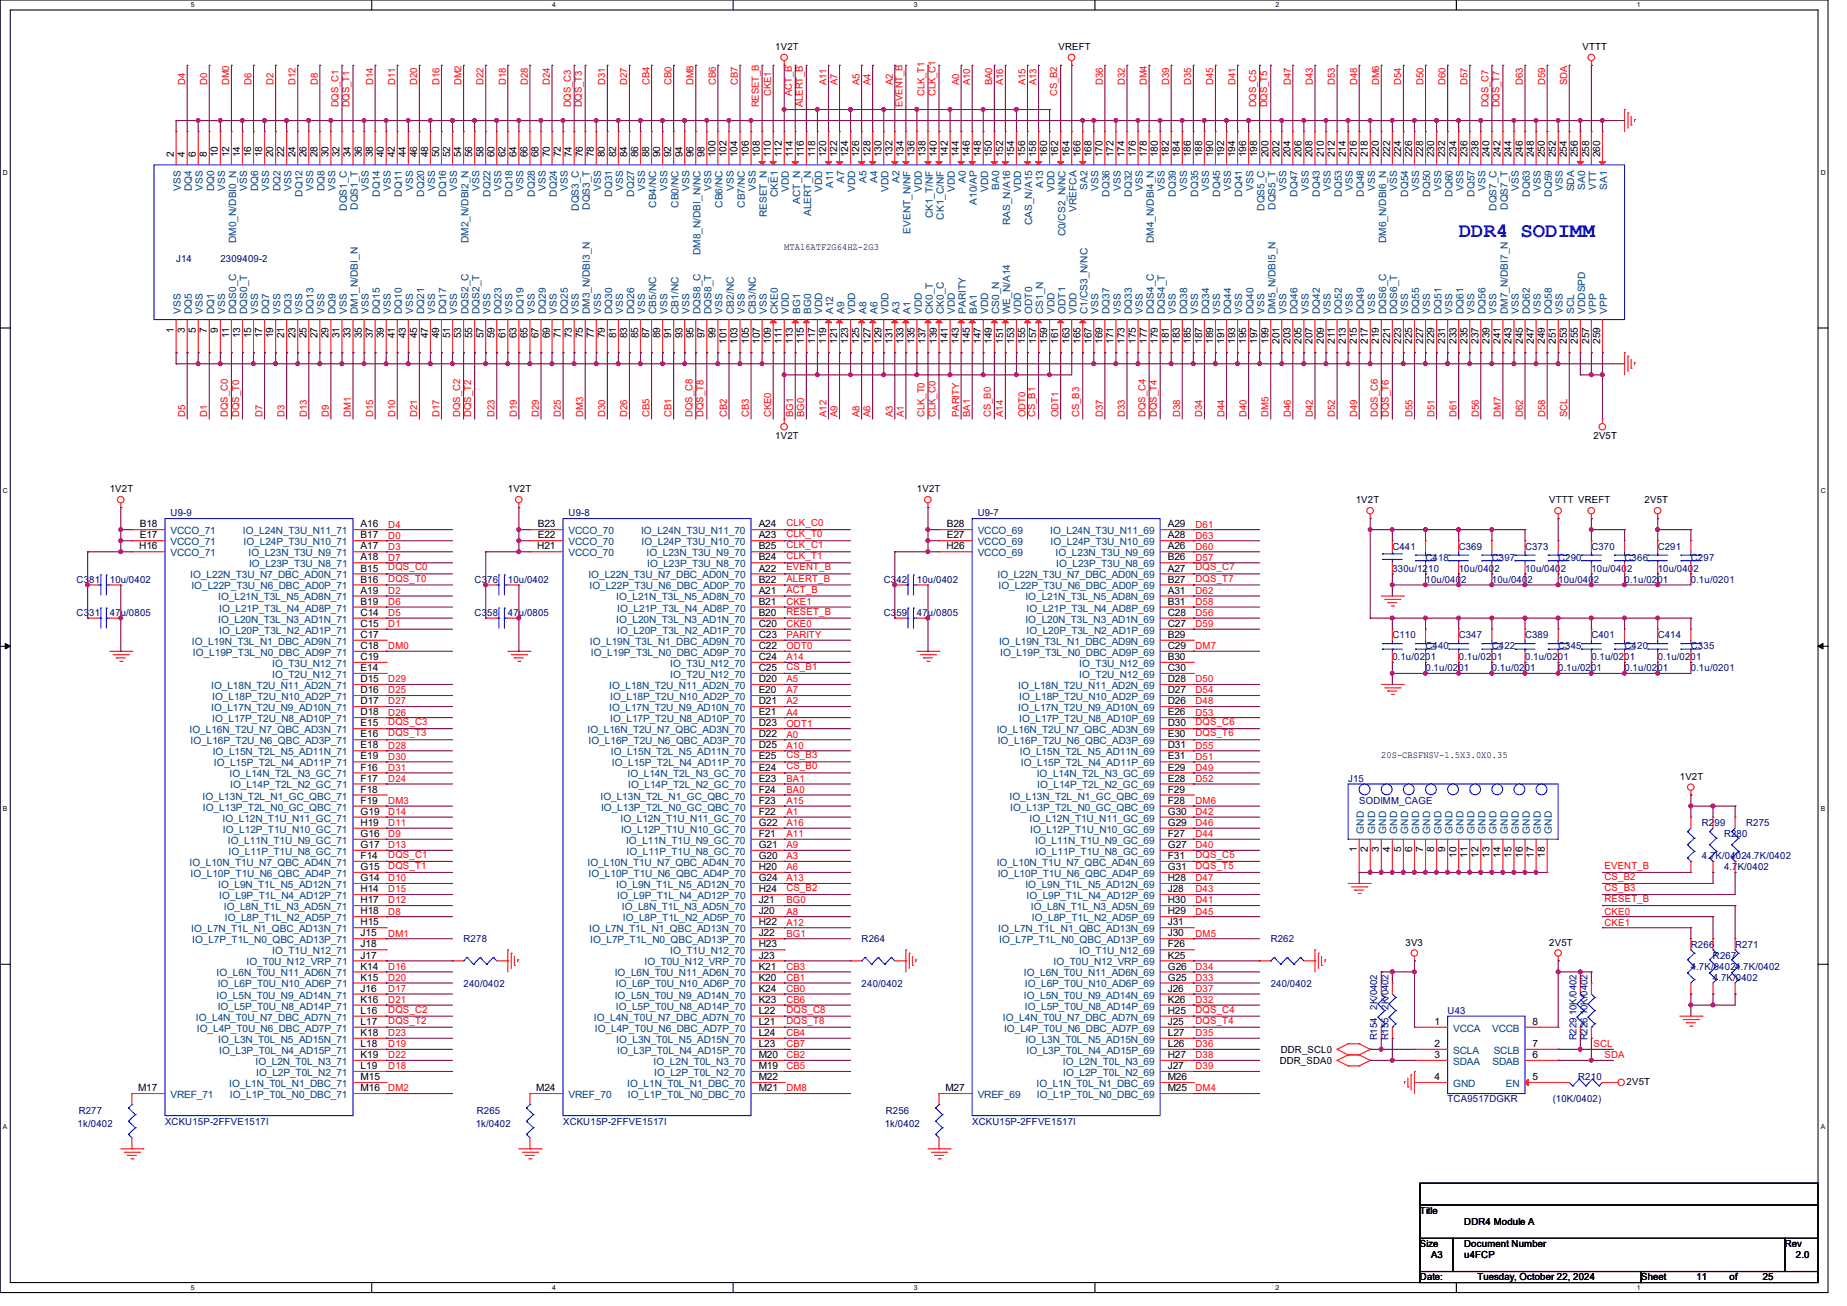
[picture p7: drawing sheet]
<svg xmlns="http://www.w3.org/2000/svg" width="297mm" height="210mm" viewBox="0 0 297 210" stroke-linecap="round" stroke-linejoin="round" font-family="sans-serif">
<defs><g id="words">
<text font-size="3.3" fill="#00f" x="234.6" y="38.1">DDR4 SODIMM</text>
<g font-size="1.6">
<text x="124.7" y="8">1V2T</text>
<text x="170.2" y="8">VREFT</text>
<text x="254.5" y="8">VTTT</text>
<text x="27.9" y="25.3" transform="rotate(-90 27.9 25.3)">2</text>
<text x="29.7" y="25.3" transform="rotate(-90 29.7 25.3)">4</text>
<text x="31.5" y="25.3" transform="rotate(-90 31.5 25.3)">6</text>
<text x="33.3" y="25.3" transform="rotate(-90 33.3 25.3)">8</text>
<text x="35.1" y="25.3" transform="rotate(-90 35.1 25.3)">10</text>
<text x="36.8" y="25.3" transform="rotate(-90 36.8 25.3)">12</text>
<text x="38.6" y="25.3" transform="rotate(-90 38.6 25.3)">14</text>
<text x="40.4" y="25.3" transform="rotate(-90 40.4 25.3)">16</text>
<text x="42.2" y="25.3" transform="rotate(-90 42.2 25.3)">18</text>
<text x="43.9" y="25.3" transform="rotate(-90 43.9 25.3)">20</text>
<text x="45.7" y="25.3" transform="rotate(-90 45.7 25.3)">22</text>
<text x="47.5" y="25.3" transform="rotate(-90 47.5 25.3)">24</text>
<text x="49.3" y="25.3" transform="rotate(-90 49.3 25.3)">26</text>
<text x="51.1" y="25.3" transform="rotate(-90 51.1 25.3)">28</text>
<text x="52.8" y="25.3" transform="rotate(-90 52.8 25.3)">30</text>
<text x="54.6" y="25.3" transform="rotate(-90 54.6 25.3)">32</text>
<text x="56.4" y="25.3" transform="rotate(-90 56.4 25.3)">34</text>
<text x="58.2" y="25.3" transform="rotate(-90 58.2 25.3)">36</text>
<text x="59.9" y="25.3" transform="rotate(-90 59.9 25.3)">38</text>
<text x="61.7" y="25.3" transform="rotate(-90 61.7 25.3)">40</text>
<text x="63.5" y="25.3" transform="rotate(-90 63.5 25.3)">42</text>
<text x="65.3" y="25.3" transform="rotate(-90 65.3 25.3)">44</text>
<text x="67.1" y="25.3" transform="rotate(-90 67.1 25.3)">46</text>
<text x="68.8" y="25.3" transform="rotate(-90 68.8 25.3)">48</text>
<text x="70.6" y="25.3" transform="rotate(-90 70.6 25.3)">50</text>
<text x="72.4" y="25.3" transform="rotate(-90 72.4 25.3)">52</text>
<text x="74.2" y="25.3" transform="rotate(-90 74.2 25.3)">54</text>
<text x="75.9" y="25.3" transform="rotate(-90 75.9 25.3)">56</text>
<text x="77.7" y="25.3" transform="rotate(-90 77.7 25.3)">58</text>
<text x="79.5" y="25.3" transform="rotate(-90 79.5 25.3)">60</text>
<text x="81.3" y="25.3" transform="rotate(-90 81.3 25.3)">62</text>
<text x="83.1" y="25.3" transform="rotate(-90 83.1 25.3)">64</text>
<text x="84.8" y="25.3" transform="rotate(-90 84.8 25.3)">66</text>
<text x="86.6" y="25.3" transform="rotate(-90 86.6 25.3)">68</text>
<text x="88.4" y="25.3" transform="rotate(-90 88.4 25.3)">70</text>
<text x="90.2" y="25.3" transform="rotate(-90 90.2 25.3)">72</text>
<text x="91.9" y="25.3" transform="rotate(-90 91.9 25.3)">74</text>
<text x="93.7" y="25.3" transform="rotate(-90 93.7 25.3)">76</text>
<text x="95.5" y="25.3" transform="rotate(-90 95.5 25.3)">78</text>
<text x="97.3" y="25.3" transform="rotate(-90 97.3 25.3)">80</text>
<text x="99.1" y="25.3" transform="rotate(-90 99.1 25.3)">82</text>
<text x="100.8" y="25.3" transform="rotate(-90 100.8 25.3)">84</text>
<text x="102.6" y="25.3" transform="rotate(-90 102.6 25.3)">86</text>
<text x="104.4" y="25.3" transform="rotate(-90 104.4 25.3)">88</text>
<text x="106.2" y="25.3" transform="rotate(-90 106.2 25.3)">90</text>
<text x="108" y="25.3" transform="rotate(-90 108 25.3)">92</text>
<text x="109.7" y="25.3" transform="rotate(-90 109.7 25.3)">94</text>
<text x="111.5" y="25.3" transform="rotate(-90 111.5 25.3)">96</text>
<text x="113.3" y="25.3" transform="rotate(-90 113.3 25.3)">98</text>
<text x="115.1" y="25.3" transform="rotate(-90 115.1 25.3)">100</text>
<text x="116.8" y="25.3" transform="rotate(-90 116.8 25.3)">102</text>
<text x="118.6" y="25.3" transform="rotate(-90 118.6 25.3)">104</text>
<text x="120.4" y="25.3" transform="rotate(-90 120.4 25.3)">106</text>
<text x="122.2" y="25.3" transform="rotate(-90 122.2 25.3)">108</text>
<text x="124" y="25.3" transform="rotate(-90 124 25.3)">110</text>
<text x="125.7" y="25.3" transform="rotate(-90 125.7 25.3)">112</text>
<text x="127.5" y="25.3" transform="rotate(-90 127.5 25.3)">114</text>
<text x="129.3" y="25.3" transform="rotate(-90 129.3 25.3)">116</text>
<text x="131.1" y="25.3" transform="rotate(-90 131.1 25.3)">118</text>
<text x="132.8" y="25.3" transform="rotate(-90 132.8 25.3)">120</text>
<text x="134.6" y="25.3" transform="rotate(-90 134.6 25.3)">122</text>
<text x="136.4" y="25.3" transform="rotate(-90 136.4 25.3)">124</text>
<text x="138.2" y="25.3" transform="rotate(-90 138.2 25.3)">126</text>
<text x="140" y="25.3" transform="rotate(-90 140 25.3)">128</text>
<text x="141.7" y="25.3" transform="rotate(-90 141.7 25.3)">130</text>
<text x="143.5" y="25.3" transform="rotate(-90 143.5 25.3)">132</text>
<text x="145.3" y="25.3" transform="rotate(-90 145.3 25.3)">134</text>
<text x="147.1" y="25.3" transform="rotate(-90 147.1 25.3)">136</text>
<text x="148.8" y="25.3" transform="rotate(-90 148.8 25.3)">138</text>
<text x="150.6" y="25.3" transform="rotate(-90 150.6 25.3)">140</text>
<text x="152.4" y="25.3" transform="rotate(-90 152.4 25.3)">142</text>
<text x="154.2" y="25.3" transform="rotate(-90 154.2 25.3)">144</text>
<text x="156" y="25.3" transform="rotate(-90 156 25.3)">146</text>
<text x="157.7" y="25.3" transform="rotate(-90 157.7 25.3)">148</text>
<text x="159.5" y="25.3" transform="rotate(-90 159.5 25.3)">150</text>
<text x="161.3" y="25.3" transform="rotate(-90 161.3 25.3)">152</text>
<text x="163.1" y="25.3" transform="rotate(-90 163.1 25.3)">154</text>
<text x="164.8" y="25.3" transform="rotate(-90 164.8 25.3)">156</text>
<text x="166.6" y="25.3" transform="rotate(-90 166.6 25.3)">158</text>
<text x="168.4" y="25.3" transform="rotate(-90 168.4 25.3)">160</text>
<text x="170.2" y="25.3" transform="rotate(-90 170.2 25.3)">162</text>
<text x="172" y="25.3" transform="rotate(-90 172 25.3)">164</text>
<text x="173.7" y="25.3" transform="rotate(-90 173.7 25.3)">166</text>
<text x="175.5" y="25.3" transform="rotate(-90 175.5 25.3)">168</text>
<text x="177.3" y="25.3" transform="rotate(-90 177.3 25.3)">170</text>
<text x="179.1" y="25.3" transform="rotate(-90 179.1 25.3)">172</text>
<text x="180.9" y="25.3" transform="rotate(-90 180.9 25.3)">174</text>
<text x="182.6" y="25.3" transform="rotate(-90 182.6 25.3)">176</text>
<text x="184.4" y="25.3" transform="rotate(-90 184.4 25.3)">178</text>
<text x="186.2" y="25.3" transform="rotate(-90 186.2 25.3)">180</text>
<text x="188" y="25.3" transform="rotate(-90 188 25.3)">182</text>
<text x="189.7" y="25.3" transform="rotate(-90 189.7 25.3)">184</text>
<text x="191.5" y="25.3" transform="rotate(-90 191.5 25.3)">186</text>
<text x="193.3" y="25.3" transform="rotate(-90 193.3 25.3)">188</text>
<text x="195.1" y="25.3" transform="rotate(-90 195.1 25.3)">190</text>
<text x="196.9" y="25.3" transform="rotate(-90 196.9 25.3)">192</text>
<text x="198.6" y="25.3" transform="rotate(-90 198.6 25.3)">194</text>
<text x="200.4" y="25.3" transform="rotate(-90 200.4 25.3)">196</text>
<text x="202.2" y="25.3" transform="rotate(-90 202.2 25.3)">198</text>
<text x="204" y="25.3" transform="rotate(-90 204 25.3)">200</text>
<text x="205.7" y="25.3" transform="rotate(-90 205.7 25.3)">202</text>
<text x="207.5" y="25.3" transform="rotate(-90 207.5 25.3)">204</text>
<text x="209.3" y="25.3" transform="rotate(-90 209.3 25.3)">206</text>
<text x="211.1" y="25.3" transform="rotate(-90 211.1 25.3)">208</text>
<text x="212.9" y="25.3" transform="rotate(-90 212.9 25.3)">210</text>
<text x="214.6" y="25.3" transform="rotate(-90 214.6 25.3)">212</text>
<text x="216.4" y="25.3" transform="rotate(-90 216.4 25.3)">214</text>
<text x="218.2" y="25.3" transform="rotate(-90 218.2 25.3)">216</text>
<text x="220" y="25.3" transform="rotate(-90 220 25.3)">218</text>
<text x="221.7" y="25.3" transform="rotate(-90 221.7 25.3)">220</text>
<text x="223.5" y="25.3" transform="rotate(-90 223.5 25.3)">222</text>
<text x="225.3" y="25.3" transform="rotate(-90 225.3 25.3)">224</text>
<text x="227.1" y="25.3" transform="rotate(-90 227.1 25.3)">226</text>
<text x="228.9" y="25.3" transform="rotate(-90 228.9 25.3)">228</text>
<text x="230.6" y="25.3" transform="rotate(-90 230.6 25.3)">230</text>
<text x="232.4" y="25.3" transform="rotate(-90 232.4 25.3)">232</text>
<text x="234.2" y="25.3" transform="rotate(-90 234.2 25.3)">234</text>
<text x="236" y="25.3" transform="rotate(-90 236 25.3)">236</text>
<text x="237.7" y="25.3" transform="rotate(-90 237.7 25.3)">238</text>
<text x="239.5" y="25.3" transform="rotate(-90 239.5 25.3)">240</text>
<text x="241.3" y="25.3" transform="rotate(-90 241.3 25.3)">242</text>
<text x="243.1" y="25.3" transform="rotate(-90 243.1 25.3)">244</text>
<text x="244.9" y="25.3" transform="rotate(-90 244.9 25.3)">246</text>
<text x="246.6" y="25.3" transform="rotate(-90 246.6 25.3)">248</text>
<text x="248.4" y="25.3" transform="rotate(-90 248.4 25.3)">250</text>
<text x="250.2" y="25.3" transform="rotate(-90 250.2 25.3)">252</text>
<text x="252" y="25.3" transform="rotate(-90 252 25.3)">254</text>
<text x="253.8" y="25.3" transform="rotate(-90 253.8 25.3)">256</text>
<text x="255.5" y="25.3" transform="rotate(-90 255.5 25.3)">258</text>
<text x="257.3" y="25.3" transform="rotate(-90 257.3 25.3)">260</text>
<text x="126.1" y="40.2">MTA16ATF2G64HZ-2G3</text>
<text x="27.9" y="53.5" transform="rotate(-90 27.9 53.5)">1</text>
<text x="29.7" y="53.5" transform="rotate(-90 29.7 53.5)">3</text>
<text x="31.5" y="53.5" transform="rotate(-90 31.5 53.5)">5</text>
<text x="33.3" y="53.5" transform="rotate(-90 33.3 53.5)">7</text>
<text x="35.1" y="53.5" transform="rotate(-90 35.1 53.5)">9</text>
<text x="36.8" y="54.4" transform="rotate(-90 36.8 54.4)">11</text>
<text x="38.6" y="54.4" transform="rotate(-90 38.6 54.4)">13</text>
<text x="40.4" y="54.4" transform="rotate(-90 40.4 54.4)">15</text>
<text x="42.2" y="54.4" transform="rotate(-90 42.2 54.4)">17</text>
<text x="43.9" y="54.4" transform="rotate(-90 43.9 54.4)">19</text>
<text x="45.7" y="54.4" transform="rotate(-90 45.7 54.4)">21</text>
<text x="47.5" y="54.4" transform="rotate(-90 47.5 54.4)">23</text>
<text x="49.3" y="54.4" transform="rotate(-90 49.3 54.4)">25</text>
<text x="51.1" y="54.4" transform="rotate(-90 51.1 54.4)">27</text>
<text x="52.8" y="54.4" transform="rotate(-90 52.8 54.4)">29</text>
<text x="54.6" y="54.4" transform="rotate(-90 54.6 54.4)">31</text>
<text x="56.4" y="54.4" transform="rotate(-90 56.4 54.4)">33</text>
<text x="58.2" y="54.4" transform="rotate(-90 58.2 54.4)">35</text>
<text x="59.9" y="54.4" transform="rotate(-90 59.9 54.4)">37</text>
<text x="61.7" y="54.4" transform="rotate(-90 61.7 54.4)">39</text>
<text x="63.5" y="54.4" transform="rotate(-90 63.5 54.4)">41</text>
<text x="65.3" y="54.4" transform="rotate(-90 65.3 54.4)">43</text>
<text x="67.1" y="54.4" transform="rotate(-90 67.1 54.4)">45</text>
<text x="68.8" y="54.4" transform="rotate(-90 68.8 54.4)">47</text>
<text x="70.6" y="54.4" transform="rotate(-90 70.6 54.4)">49</text>
<text x="72.4" y="54.4" transform="rotate(-90 72.4 54.4)">51</text>
<text x="74.2" y="54.4" transform="rotate(-90 74.2 54.4)">53</text>
<text x="75.9" y="54.4" transform="rotate(-90 75.9 54.4)">55</text>
<text x="77.7" y="54.4" transform="rotate(-90 77.7 54.4)">57</text>
<text x="79.5" y="54.4" transform="rotate(-90 79.5 54.4)">59</text>
<text x="81.3" y="54.4" transform="rotate(-90 81.3 54.4)">61</text>
<text x="83.1" y="54.4" transform="rotate(-90 83.1 54.4)">63</text>
<text x="84.8" y="54.4" transform="rotate(-90 84.8 54.4)">65</text>
<text x="86.6" y="54.4" transform="rotate(-90 86.6 54.4)">67</text>
<text x="88.4" y="54.4" transform="rotate(-90 88.4 54.4)">69</text>
<text x="90.2" y="54.4" transform="rotate(-90 90.2 54.4)">71</text>
<text x="91.9" y="54.4" transform="rotate(-90 91.9 54.4)">73</text>
<text x="93.7" y="54.4" transform="rotate(-90 93.7 54.4)">75</text>
<text x="95.5" y="54.4" transform="rotate(-90 95.5 54.4)">77</text>
<text x="97.3" y="54.4" transform="rotate(-90 97.3 54.4)">79</text>
<text x="99.1" y="54.4" transform="rotate(-90 99.1 54.4)">81</text>
<text x="100.8" y="54.4" transform="rotate(-90 100.8 54.4)">83</text>
<text x="102.6" y="54.4" transform="rotate(-90 102.6 54.4)">85</text>
<text x="104.4" y="54.4" transform="rotate(-90 104.4 54.4)">87</text>
<text x="106.2" y="54.4" transform="rotate(-90 106.2 54.4)">89</text>
<text x="108" y="54.4" transform="rotate(-90 108 54.4)">91</text>
<text x="109.7" y="54.4" transform="rotate(-90 109.7 54.4)">93</text>
<text x="111.5" y="54.4" transform="rotate(-90 111.5 54.4)">95</text>
<text x="113.3" y="54.4" transform="rotate(-90 113.3 54.4)">97</text>
<text x="115.1" y="54.4" transform="rotate(-90 115.1 54.4)">99</text>
<text x="116.8" y="55.3" transform="rotate(-90 116.8 55.3)">101</text>
<text x="118.6" y="55.3" transform="rotate(-90 118.6 55.3)">103</text>
<text x="120.4" y="55.3" transform="rotate(-90 120.4 55.3)">105</text>
<text x="122.2" y="55.3" transform="rotate(-90 122.2 55.3)">107</text>
<text x="124" y="55.3" transform="rotate(-90 124 55.3)">109</text>
<text x="125.7" y="55.3" transform="rotate(-90 125.7 55.3)">111</text>
<text x="127.5" y="55.3" transform="rotate(-90 127.5 55.3)">113</text>
<text x="129.3" y="55.3" transform="rotate(-90 129.3 55.3)">115</text>
<text x="131.1" y="55.3" transform="rotate(-90 131.1 55.3)">117</text>
<text x="132.8" y="55.3" transform="rotate(-90 132.8 55.3)">119</text>
<text x="134.6" y="55.3" transform="rotate(-90 134.6 55.3)">121</text>
<text x="136.4" y="55.3" transform="rotate(-90 136.4 55.3)">123</text>
<text x="138.2" y="55.3" transform="rotate(-90 138.2 55.3)">125</text>
<text x="140" y="55.3" transform="rotate(-90 140 55.3)">127</text>
<text x="141.7" y="55.3" transform="rotate(-90 141.7 55.3)">129</text>
<text x="143.5" y="55.3" transform="rotate(-90 143.5 55.3)">131</text>
<text x="145.3" y="55.3" transform="rotate(-90 145.3 55.3)">133</text>
<text x="147.1" y="55.3" transform="rotate(-90 147.1 55.3)">135</text>
<text x="148.8" y="55.3" transform="rotate(-90 148.8 55.3)">137</text>
<text x="150.6" y="55.3" transform="rotate(-90 150.6 55.3)">139</text>
<text x="152.4" y="55.3" transform="rotate(-90 152.4 55.3)">141</text>
<text x="154.2" y="55.3" transform="rotate(-90 154.2 55.3)">143</text>
<text x="156" y="55.3" transform="rotate(-90 156 55.3)">145</text>
<text x="157.7" y="55.3" transform="rotate(-90 157.7 55.3)">147</text>
<text x="159.5" y="55.3" transform="rotate(-90 159.5 55.3)">149</text>
<text x="161.3" y="55.3" transform="rotate(-90 161.3 55.3)">151</text>
<text x="163.1" y="55.3" transform="rotate(-90 163.1 55.3)">153</text>
<text x="164.8" y="55.3" transform="rotate(-90 164.8 55.3)">155</text>
<text x="166.6" y="55.3" transform="rotate(-90 166.6 55.3)">157</text>
<text x="168.4" y="55.3" transform="rotate(-90 168.4 55.3)">159</text>
<text x="170.2" y="55.3" transform="rotate(-90 170.2 55.3)">161</text>
<text x="172" y="55.3" transform="rotate(-90 172 55.3)">163</text>
<text x="173.7" y="55.3" transform="rotate(-90 173.7 55.3)">165</text>
<text x="175.5" y="55.3" transform="rotate(-90 175.5 55.3)">167</text>
<text x="177.3" y="55.3" transform="rotate(-90 177.3 55.3)">169</text>
<text x="179.1" y="55.3" transform="rotate(-90 179.1 55.3)">171</text>
<text x="180.9" y="55.3" transform="rotate(-90 180.9 55.3)">173</text>
<text x="182.6" y="55.3" transform="rotate(-90 182.6 55.3)">175</text>
<text x="184.4" y="55.3" transform="rotate(-90 184.4 55.3)">177</text>
<text x="186.2" y="55.3" transform="rotate(-90 186.2 55.3)">179</text>
<text x="188" y="55.3" transform="rotate(-90 188 55.3)">181</text>
<text x="189.7" y="55.3" transform="rotate(-90 189.7 55.3)">183</text>
<text x="191.5" y="55.3" transform="rotate(-90 191.5 55.3)">185</text>
<text x="193.3" y="55.3" transform="rotate(-90 193.3 55.3)">187</text>
<text x="195.1" y="55.3" transform="rotate(-90 195.1 55.3)">189</text>
<text x="196.9" y="55.3" transform="rotate(-90 196.9 55.3)">191</text>
<text x="198.6" y="55.3" transform="rotate(-90 198.6 55.3)">193</text>
<text x="200.4" y="55.3" transform="rotate(-90 200.4 55.3)">195</text>
<text x="202.2" y="55.3" transform="rotate(-90 202.2 55.3)">197</text>
<text x="204" y="55.3" transform="rotate(-90 204 55.3)">199</text>
<text x="205.7" y="55.3" transform="rotate(-90 205.7 55.3)">201</text>
<text x="207.5" y="55.3" transform="rotate(-90 207.5 55.3)">203</text>
<text x="209.3" y="55.3" transform="rotate(-90 209.3 55.3)">205</text>
<text x="211.1" y="55.3" transform="rotate(-90 211.1 55.3)">207</text>
<text x="212.9" y="55.3" transform="rotate(-90 212.9 55.3)">209</text>
<text x="214.6" y="55.3" transform="rotate(-90 214.6 55.3)">211</text>
<text x="216.4" y="55.3" transform="rotate(-90 216.4 55.3)">213</text>
<text x="218.2" y="55.3" transform="rotate(-90 218.2 55.3)">215</text>
<text x="220" y="55.3" transform="rotate(-90 220 55.3)">217</text>
<text x="221.7" y="55.3" transform="rotate(-90 221.7 55.3)">219</text>
<text x="223.5" y="55.3" transform="rotate(-90 223.5 55.3)">221</text>
<text x="225.3" y="55.3" transform="rotate(-90 225.3 55.3)">223</text>
<text x="227.1" y="55.3" transform="rotate(-90 227.1 55.3)">225</text>
<text x="228.9" y="55.3" transform="rotate(-90 228.9 55.3)">227</text>
<text x="230.6" y="55.3" transform="rotate(-90 230.6 55.3)">229</text>
<text x="232.4" y="55.3" transform="rotate(-90 232.4 55.3)">231</text>
<text x="234.2" y="55.3" transform="rotate(-90 234.2 55.3)">233</text>
<text x="236" y="55.3" transform="rotate(-90 236 55.3)">235</text>
<text x="237.7" y="55.3" transform="rotate(-90 237.7 55.3)">237</text>
<text x="239.5" y="55.3" transform="rotate(-90 239.5 55.3)">239</text>
<text x="241.3" y="55.3" transform="rotate(-90 241.3 55.3)">241</text>
<text x="243.1" y="55.3" transform="rotate(-90 243.1 55.3)">243</text>
<text x="244.9" y="55.3" transform="rotate(-90 244.9 55.3)">245</text>
<text x="246.6" y="55.3" transform="rotate(-90 246.6 55.3)">247</text>
<text x="248.4" y="55.3" transform="rotate(-90 248.4 55.3)">249</text>
<text x="250.2" y="55.3" transform="rotate(-90 250.2 55.3)">251</text>
<text x="252" y="55.3" transform="rotate(-90 252 55.3)">253</text>
<text x="253.8" y="55.3" transform="rotate(-90 253.8 55.3)">255</text>
<text x="255.5" y="55.3" transform="rotate(-90 255.5 55.3)">257</text>
<text x="257.3" y="55.3" transform="rotate(-90 257.3 55.3)">259</text>
<text x="124.7" y="70.6">1V2T</text>
<text x="256.2" y="70.6">2V5T</text>
<text x="17.7" y="79.2">1V2T</text>
<text x="81.7" y="79.2">1V2T</text>
<text x="147.4" y="79.2">1V2T</text>
<text x="218" y="80.9">1V2T</text>
<text x="249.1" y="80.9">VTTT VREFT</text>
<text x="264.5" y="80.9">2V5T</text>
<text x="22.4" y="88.4">H16</text>
<text x="22.5" y="84.8">B18</text>
<text x="22.5" y="86.6">E17</text>
<text x="58" y="84.8">A16</text>
<text x="58" y="86.6">B17</text>
<text x="58" y="88.4">A17</text>
<text x="86.4" y="88.4">H21</text>
<text x="86.5" y="84.8">B23</text>
<text x="86.5" y="86.6">E22</text>
<text x="122" y="84.8">A24</text>
<text x="122" y="86.6">A23</text>
<text x="122" y="88.4">B25</text>
<text x="152.2" y="88.4">H26</text>
<text x="152.3" y="84.8">B28</text>
<text x="152.3" y="86.6">E27</text>
<text x="187.8" y="84.8">A29</text>
<text x="187.8" y="86.6">A28</text>
<text x="187.8" y="88.4">A26</text>
<text x="58" y="90.1">A18</text>
<text x="58" y="91.9">B15</text>
<text x="58" y="93.7">B16</text>
<text x="58" y="95.5">A19</text>
<text x="122" y="90.1">B24</text>
<text x="122" y="91.9">A22</text>
<text x="122" y="93.7">B22</text>
<text x="122" y="95.5">A21</text>
<text x="187.8" y="90.1">B26</text>
<text x="187.8" y="91.9">A27</text>
<text x="187.8" y="93.7">B27</text>
<text x="187.8" y="95.5">A31</text>
<text x="58" y="97.2">B19</text>
<text x="58" y="99">C14</text>
<text x="58" y="100.8">C15</text>
<text x="122" y="97.2">B21</text>
<text x="122" y="99">B20</text>
<text x="122" y="100.8">C20</text>
<text x="187.8" y="97.2">B31</text>
<text x="187.8" y="99">C28</text>
<text x="187.8" y="100.8">C27</text>
<text x="58" y="102.6">C17</text>
<text x="58" y="104.4">C18</text>
<text x="58" y="106.1">C19</text>
<text x="58" y="107.9">E14</text>
<text x="122" y="102.6">C23</text>
<text x="122" y="104.4">C22</text>
<text x="122" y="106.1">C24</text>
<text x="122" y="107.9">C25</text>
<text x="187.8" y="102.6">B29</text>
<text x="187.8" y="104.4">C29</text>
<text x="187.8" y="106.1">B30</text>
<text x="187.8" y="107.9">C30</text>
<text x="58" y="109.7">D15</text>
<text x="58" y="111.5">D16</text>
<text x="58" y="113.2">D17</text>
<text x="122" y="109.7">D20</text>
<text x="122" y="111.5">E20</text>
<text x="122" y="113.2">D21</text>
<text x="187.8" y="109.7">D28</text>
<text x="187.8" y="111.5">D27</text>
<text x="187.8" y="113.2">D26</text>
<text x="58" y="115">D18</text>
<text x="58" y="116.8">E15</text>
<text x="58" y="118.6">E16</text>
<text x="122" y="115">E21</text>
<text x="122" y="116.8">D23</text>
<text x="122" y="118.6">D22</text>
<text x="187.8" y="115">E26</text>
<text x="187.8" y="116.8">D30</text>
<text x="187.8" y="118.6">E30</text>
<text x="58" y="120.4">E18</text>
<text x="58" y="122.1">E19</text>
<text x="58" y="123.9">F16</text>
<text x="58" y="125.7">F17</text>
<text x="122" y="120.4">D25</text>
<text x="122" y="122.1">E25</text>
<text x="122" y="123.9">E24</text>
<text x="122" y="125.7">E23</text>
<text x="187.8" y="120.4">D31</text>
<text x="187.8" y="122.1">E31</text>
<text x="187.8" y="123.9">E29</text>
<text x="187.8" y="125.7">E28</text>
<text x="222.1" y="122">20S-CBSFNSV-1.5X3.0X0.35</text>
<text x="270.1" y="125.4">1V2T</text>
<text x="58" y="127.5">F18</text>
<text x="58" y="129.2">F19</text>
<text x="58" y="131">G19</text>
<text x="122" y="127.5">F24</text>
<text x="122" y="129.2">F23</text>
<text x="122" y="131">F22</text>
<text x="187.8" y="127.5">F29</text>
<text x="187.8" y="129.2">F28</text>
<text x="187.8" y="131">G30</text>
<text x="58" y="132.8">H19</text>
<text x="58" y="134.6">G16</text>
<text x="58" y="136.4">G17</text>
<text x="122" y="132.8">G22</text>
<text x="122" y="134.6">F21</text>
<text x="122" y="136.4">G21</text>
<text x="187.8" y="132.8">G29</text>
<text x="187.8" y="134.6">F27</text>
<text x="187.8" y="136.4">G27</text>
<text x="218.2" y="137.1" transform="rotate(-90 218.2 137.1)">1</text>
<text x="220" y="137.1" transform="rotate(-90 220 137.1)">2</text>
<text x="221.7" y="137.1" transform="rotate(-90 221.7 137.1)">3</text>
<text x="223.5" y="137.1" transform="rotate(-90 223.5 137.1)">4</text>
<text x="225.3" y="137.1" transform="rotate(-90 225.3 137.1)">5</text>
<text x="227.1" y="137.1" transform="rotate(-90 227.1 137.1)">6</text>
<text x="228.9" y="137.1" transform="rotate(-90 228.9 137.1)">7</text>
<text x="230.6" y="137.1" transform="rotate(-90 230.6 137.1)">8</text>
<text x="232.4" y="137.1" transform="rotate(-90 232.4 137.1)">9</text>
<text x="234.2" y="138" transform="rotate(-90 234.2 138)">10</text>
<text x="236" y="138" transform="rotate(-90 236 138)">11</text>
<text x="237.7" y="138" transform="rotate(-90 237.7 138)">12</text>
<text x="239.5" y="138" transform="rotate(-90 239.5 138)">13</text>
<text x="241.3" y="138" transform="rotate(-90 241.3 138)">14</text>
<text x="243.1" y="138" transform="rotate(-90 243.1 138)">15</text>
<text x="244.9" y="138" transform="rotate(-90 244.9 138)">16</text>
<text x="246.6" y="138" transform="rotate(-90 246.6 138)">17</text>
<text x="248.4" y="138" transform="rotate(-90 248.4 138)">18</text>
<text x="58" y="138.1">F14</text>
<text x="58" y="139.9">G15</text>
<text x="58" y="141.7">G14</text>
<text x="58" y="143.5">H14</text>
<text x="122" y="138.1">G20</text>
<text x="122" y="139.9">H20</text>
<text x="122" y="141.7">G24</text>
<text x="122" y="143.5">H24</text>
<text x="187.8" y="138.1">F31</text>
<text x="187.8" y="139.9">G31</text>
<text x="187.8" y="141.7">H28</text>
<text x="187.8" y="143.5">J28</text>
<text x="58" y="145.2">H17</text>
<text x="58" y="147">H18</text>
<text x="58" y="148.8">H15</text>
<text x="122" y="145.2">J21</text>
<text x="122" y="147">J20</text>
<text x="122" y="148.8">H22</text>
<text x="187.8" y="145.2">H30</text>
<text x="187.8" y="147">H29</text>
<text x="187.8" y="148.8">J31</text>
<text x="58" y="150.6">J15</text>
<text x="58" y="152.4">J18</text>
<text x="58" y="154.1">J17</text>
<text x="58" y="155.9">K14</text>
<text x="122" y="150.6">J22</text>
<text x="122" y="152.4">H23</text>
<text x="122" y="154.1">J23</text>
<text x="122" y="155.9">K21</text>
<text x="187.8" y="150.6">J30</text>
<text x="187.8" y="152.4">F26</text>
<text x="187.8" y="154.1">K25</text>
<text x="187.8" y="155.9">G26</text>
<text x="226" y="152.1">3V3</text>
<text x="249.1" y="152.1">2V5T</text>
<text x="58" y="157.7">K15</text>
<text x="58" y="159.5">J16</text>
<text x="58" y="161.3">K16</text>
<text x="122" y="157.7">K20</text>
<text x="122" y="159.5">K24</text>
<text x="122" y="161.3">K23</text>
<text x="187.8" y="157.7">G25</text>
<text x="187.8" y="159.5">J26</text>
<text x="187.8" y="161.3">K26</text>
<text x="58" y="163">L16</text>
<text x="58" y="164.8">L17</text>
<text x="58" y="166.6">K18</text>
<text x="122" y="163">L22</text>
<text x="122" y="164.8">L21</text>
<text x="122" y="166.6">L24</text>
<text x="187.8" y="163">H25</text>
<text x="187.8" y="164.8">J25</text>
<text x="187.8" y="166.6">L27</text>
<text x="230.7" y="164.8">1</text>
<text x="246.5" y="164.8">8</text>
<text x="58" y="168.4">L18</text>
<text x="58" y="170.1">K19</text>
<text x="58" y="171.9">L19</text>
<text x="58" y="173.7">M15</text>
<text x="122" y="168.4">L23</text>
<text x="122" y="170.1">M20</text>
<text x="122" y="171.9">M19</text>
<text x="122" y="173.7">M22</text>
<text x="187.8" y="168.4">L26</text>
<text x="187.8" y="170.1">H27</text>
<text x="187.8" y="171.9">J27</text>
<text x="187.8" y="173.7">M26</text>
<text x="205.8" y="171.1">DDR_SDA0</text>
<text x="206" y="169.3">DDR_SCL0</text>
<text x="230.7" y="168.4">2</text>
<text x="230.7" y="170.1">3</text>
<text x="230.7" y="173.7">4</text>
<text x="246.5" y="173.7">5</text>
<text x="246.5" y="170.1">6</text>
<text x="246.5" y="168.4">7</text>
<text x="22.2" y="175.5">M17</text>
<text x="58" y="175.5">M16</text>
<text x="86.2" y="175.5">M24</text>
<text x="122" y="175.5">M21</text>
<text x="152" y="175.5">M27</text>
<text x="187.8" y="175.5">M25</text>
<text x="261.6" y="174.5">2V5T</text>
<text x="228.3" y="195.2">Title</text>
<text x="235.5" y="197">DDR4 Module A</text>
<text x="228.3" y="200.6">Size</text>
<text x="230.1" y="202.3">A3</text>
<text x="235.4" y="200.6">Document Number</text>
<text x="235.5" y="202.3">u4FCP</text>
<text x="287" y="200.6">Rev</text>
<text x="288.8" y="202.3">2.0</text>
<text x="228.3" y="205.9">Date:</text>
<text x="237.6" y="205.9">Tuesday, October 22, 2024</text>
<text x="263.9" y="205.9">Sheet</text>
<text x="272.8" y="205.9">11</text>
<text x="278.1" y="205.9">of</text>
<text x="283.5" y="205.9">25</text>
</g>
<g font-size="1.6" fill="#f00">
<text x="29.8" y="13.7" transform="rotate(-90 29.8 13.7)">D4</text>
<text x="33.3" y="13.7" transform="rotate(-90 33.3 13.7)">D0</text>
<text x="36.9" y="13.7" transform="rotate(-90 36.9 13.7)">DM0</text>
<text x="40.4" y="13.7" transform="rotate(-90 40.4 13.7)">D6</text>
<text x="44" y="13.7" transform="rotate(-90 44 13.7)">D2</text>
<text x="47.5" y="13.7" transform="rotate(-90 47.5 13.7)">D12</text>
<text x="51.1" y="13.7" transform="rotate(-90 51.1 13.7)">D8</text>
<text x="54.4" y="17.3" transform="rotate(-90 54.4 17.3)">DQS_C1</text>
<text x="56.2" y="17.3" transform="rotate(-90 56.2 17.3)">DQS_T1</text>
<text x="60" y="13.7" transform="rotate(-90 60 13.7)">D14</text>
<text x="63.5" y="13.7" transform="rotate(-90 63.5 13.7)">D11</text>
<text x="67.1" y="13.7" transform="rotate(-90 67.1 13.7)">D20</text>
<text x="70.7" y="13.7" transform="rotate(-90 70.7 13.7)">D16</text>
<text x="74.2" y="13.7" transform="rotate(-90 74.2 13.7)">DM2</text>
<text x="77.8" y="13.7" transform="rotate(-90 77.8 13.7)">D22</text>
<text x="81.3" y="13.7" transform="rotate(-90 81.3 13.7)">D18</text>
<text x="84.9" y="13.7" transform="rotate(-90 84.9 13.7)">D28</text>
<text x="88.4" y="13.7" transform="rotate(-90 88.4 13.7)">D24</text>
<text x="91.8" y="17.3" transform="rotate(-90 91.8 17.3)">DQS_C3</text>
<text x="93.6" y="17.3" transform="rotate(-90 93.6 17.3)">DQS_T3</text>
<text x="97.3" y="13.7" transform="rotate(-90 97.3 13.7)">D31</text>
<text x="100.9" y="13.7" transform="rotate(-90 100.9 13.7)">D27</text>
<text x="104.4" y="13.7" transform="rotate(-90 104.4 13.7)">CB4</text>
<text x="108" y="13.7" transform="rotate(-90 108 13.7)">CB0</text>
<text x="111.5" y="13.7" transform="rotate(-90 111.5 13.7)">DM8</text>
<text x="115.1" y="13.7" transform="rotate(-90 115.1 13.7)">CB6</text>
<text x="118.7" y="13.7" transform="rotate(-90 118.7 13.7)">CB7</text>
<text x="122" y="17.3" transform="rotate(-90 122 17.3)">RESET_B</text>
<text x="124" y="15.5" transform="rotate(-90 124 15.5)">CKE1</text>
<text x="127.3" y="15.5" transform="rotate(-90 127.3 15.5)">ACT_B</text>
<text x="129.1" y="17.3" transform="rotate(-90 129.1 17.3)">ALERT_B</text>
<text x="132.9" y="13.7" transform="rotate(-90 132.9 13.7)">A11</text>
<text x="134.7" y="13.7" transform="rotate(-90 134.7 13.7)">A7</text>
<text x="138.2" y="13.7" transform="rotate(-90 138.2 13.7)">A5</text>
<text x="140" y="13.7" transform="rotate(-90 140 13.7)">A4</text>
<text x="143.5" y="13.7" transform="rotate(-90 143.5 13.7)">A2</text>
<text x="145.1" y="17.3" transform="rotate(-90 145.1 17.3)">EVENT_B</text>
<text x="148.7" y="15.5" transform="rotate(-90 148.7 15.5)">CLK_T1</text>
<text x="150.4" y="15.5" transform="rotate(-90 150.4 15.5)">CLK_C1</text>
<text x="154.2" y="13.7" transform="rotate(-90 154.2 13.7)">A0</text>
<text x="156" y="13.7" transform="rotate(-90 156 13.7)">A10</text>
<text x="159.6" y="13.7" transform="rotate(-90 159.6 13.7)">BA0</text>
<text x="161.3" y="13.7" transform="rotate(-90 161.3 13.7)">A16</text>
<text x="164.9" y="13.7" transform="rotate(-90 164.9 13.7)">A15</text>
<text x="166.7" y="13.7" transform="rotate(-90 166.7 13.7)">A13</text>
<text x="170" y="15.5" transform="rotate(-90 170 15.5)">CS_B2</text>
<text x="177.3" y="13.7" transform="rotate(-90 177.3 13.7)">D36</text>
<text x="180.9" y="13.7" transform="rotate(-90 180.9 13.7)">D32</text>
<text x="184.4" y="13.7" transform="rotate(-90 184.4 13.7)">DM4</text>
<text x="188" y="13.7" transform="rotate(-90 188 13.7)">D39</text>
<text x="191.6" y="13.7" transform="rotate(-90 191.6 13.7)">D35</text>
<text x="195.1" y="13.7" transform="rotate(-90 195.1 13.7)">D45</text>
<text x="198.7" y="13.7" transform="rotate(-90 198.7 13.7)">D41</text>
<text x="202" y="17.3" transform="rotate(-90 202 17.3)">DQS_C5</text>
<text x="203.8" y="17.3" transform="rotate(-90 203.8 17.3)">DQS_T5</text>
<text x="207.6" y="13.7" transform="rotate(-90 207.6 13.7)">D47</text>
<text x="211.1" y="13.7" transform="rotate(-90 211.1 13.7)">D43</text>
<text x="214.7" y="13.7" transform="rotate(-90 214.7 13.7)">D53</text>
<text x="218.2" y="13.7" transform="rotate(-90 218.2 13.7)">D48</text>
<text x="221.8" y="13.7" transform="rotate(-90 221.8 13.7)">DM6</text>
<text x="225.3" y="13.7" transform="rotate(-90 225.3 13.7)">D54</text>
<text x="228.9" y="13.7" transform="rotate(-90 228.9 13.7)">D50</text>
<text x="232.4" y="13.7" transform="rotate(-90 232.4 13.7)">D60</text>
<text x="236" y="13.7" transform="rotate(-90 236 13.7)">D57</text>
<text x="239.3" y="17.3" transform="rotate(-90 239.3 17.3)">DQS_C7</text>
<text x="241.1" y="17.3" transform="rotate(-90 241.1 17.3)">DQS_T7</text>
<text x="244.9" y="13.7" transform="rotate(-90 244.9 13.7)">D63</text>
<text x="248.4" y="13.7" transform="rotate(-90 248.4 13.7)">D59</text>
<text x="252" y="13.7" transform="rotate(-90 252 13.7)">SDA</text>
<text x="29.8" y="67.1" transform="rotate(-90 29.8 67.1)">D5</text>
<text x="33.3" y="67.1" transform="rotate(-90 33.3 67.1)">D1</text>
<text x="36.7" y="67.1" transform="rotate(-90 36.7 67.1)">DQS_C0</text>
<text x="38.4" y="67.1" transform="rotate(-90 38.4 67.1)">DQS_T0</text>
<text x="42.2" y="67.1" transform="rotate(-90 42.2 67.1)">D7</text>
<text x="45.8" y="67.1" transform="rotate(-90 45.8 67.1)">D3</text>
<text x="49.3" y="67.1" transform="rotate(-90 49.3 67.1)">D13</text>
<text x="52.9" y="67.1" transform="rotate(-90 52.9 67.1)">D9</text>
<text x="56.4" y="67.1" transform="rotate(-90 56.4 67.1)">DM1</text>
<text x="60" y="67.1" transform="rotate(-90 60 67.1)">D15</text>
<text x="63.5" y="67.1" transform="rotate(-90 63.5 67.1)">D10</text>
<text x="67.1" y="67.1" transform="rotate(-90 67.1 67.1)">D21</text>
<text x="70.7" y="67.1" transform="rotate(-90 70.7 67.1)">D17</text>
<text x="74" y="67.1" transform="rotate(-90 74 67.1)">DQS_C2</text>
<text x="75.8" y="67.1" transform="rotate(-90 75.8 67.1)">DQS_T2</text>
<text x="79.5" y="67.1" transform="rotate(-90 79.5 67.1)">D23</text>
<text x="83.1" y="67.1" transform="rotate(-90 83.1 67.1)">D19</text>
<text x="86.7" y="67.1" transform="rotate(-90 86.7 67.1)">D29</text>
<text x="90.2" y="67.1" transform="rotate(-90 90.2 67.1)">D25</text>
<text x="93.8" y="67.1" transform="rotate(-90 93.8 67.1)">DM3</text>
<text x="97.3" y="67.1" transform="rotate(-90 97.3 67.1)">D30</text>
<text x="100.9" y="67.1" transform="rotate(-90 100.9 67.1)">D26</text>
<text x="104.4" y="67.1" transform="rotate(-90 104.4 67.1)">CB5</text>
<text x="108" y="67.1" transform="rotate(-90 108 67.1)">CB1</text>
<text x="111.3" y="67.1" transform="rotate(-90 111.3 67.1)">DQS_C8</text>
<text x="113.1" y="67.1" transform="rotate(-90 113.1 67.1)">DQS_T8</text>
<text x="116.9" y="67.1" transform="rotate(-90 116.9 67.1)">CB2</text>
<text x="120.4" y="67.1" transform="rotate(-90 120.4 67.1)">CB3</text>
<text x="124" y="67.1" transform="rotate(-90 124 67.1)">CKE0</text>
<text x="127.5" y="67.1" transform="rotate(-90 127.5 67.1)">BG1</text>
<text x="129.3" y="67.1" transform="rotate(-90 129.3 67.1)">BG0</text>
<text x="132.9" y="67.1" transform="rotate(-90 132.9 67.1)">A12</text>
<text x="134.7" y="67.1" transform="rotate(-90 134.7 67.1)">A9</text>
<text x="138.2" y="67.1" transform="rotate(-90 138.2 67.1)">A8</text>
<text x="140" y="67.1" transform="rotate(-90 140 67.1)">A6</text>
<text x="143.5" y="67.1" transform="rotate(-90 143.5 67.1)">A3</text>
<text x="145.3" y="67.1" transform="rotate(-90 145.3 67.1)">A1</text>
<text x="148.7" y="67.1" transform="rotate(-90 148.7 67.1)">CLK_T0</text>
<text x="150.4" y="67.1" transform="rotate(-90 150.4 67.1)">CLK_C0</text>
<text x="154.2" y="67.1" transform="rotate(-90 154.2 67.1)">PARITY</text>
<text x="156" y="67.1" transform="rotate(-90 156 67.1)">BA1</text>
<text x="159.3" y="67.1" transform="rotate(-90 159.3 67.1)">CS_B0</text>
<text x="161.3" y="67.1" transform="rotate(-90 161.3 67.1)">A14</text>
<text x="164.9" y="67.1" transform="rotate(-90 164.9 67.1)">ODT0</text>
<text x="166.5" y="67.1" transform="rotate(-90 166.5 67.1)">CS_B1</text>
<text x="170.2" y="67.1" transform="rotate(-90 170.2 67.1)">ODT1</text>
<text x="173.6" y="67.1" transform="rotate(-90 173.6 67.1)">CS_B3</text>
<text x="177.3" y="67.1" transform="rotate(-90 177.3 67.1)">D37</text>
<text x="180.9" y="67.1" transform="rotate(-90 180.9 67.1)">D33</text>
<text x="184.2" y="67.1" transform="rotate(-90 184.2 67.1)">DQS_C4</text>
<text x="186" y="67.1" transform="rotate(-90 186 67.1)">DQS_T4</text>
<text x="189.8" y="67.1" transform="rotate(-90 189.8 67.1)">D38</text>
<text x="193.3" y="67.1" transform="rotate(-90 193.3 67.1)">D34</text>
<text x="196.9" y="67.1" transform="rotate(-90 196.9 67.1)">D44</text>
<text x="200.4" y="67.1" transform="rotate(-90 200.4 67.1)">D40</text>
<text x="204" y="67.1" transform="rotate(-90 204 67.1)">DM5</text>
<text x="207.6" y="67.1" transform="rotate(-90 207.6 67.1)">D46</text>
<text x="211.1" y="67.1" transform="rotate(-90 211.1 67.1)">D42</text>
<text x="214.7" y="67.1" transform="rotate(-90 214.7 67.1)">D52</text>
<text x="218.2" y="67.1" transform="rotate(-90 218.2 67.1)">D49</text>
<text x="221.6" y="67.1" transform="rotate(-90 221.6 67.1)">DQS_C6</text>
<text x="223.3" y="67.1" transform="rotate(-90 223.3 67.1)">DQS_T6</text>
<text x="227.1" y="67.1" transform="rotate(-90 227.1 67.1)">D55</text>
<text x="230.7" y="67.1" transform="rotate(-90 230.7 67.1)">D51</text>
<text x="234.2" y="67.1" transform="rotate(-90 234.2 67.1)">D61</text>
<text x="237.8" y="67.1" transform="rotate(-90 237.8 67.1)">D56</text>
<text x="241.3" y="67.1" transform="rotate(-90 241.3 67.1)">DM7</text>
<text x="244.9" y="67.1" transform="rotate(-90 244.9 67.1)">D62</text>
<text x="248.4" y="67.1" transform="rotate(-90 248.4 67.1)">D58</text>
<text x="252" y="67.1" transform="rotate(-90 252 67.1)">SCL</text>
<text x="62.4" y="84.8">D4</text>
<text x="62.4" y="86.6">D0</text>
<text x="62.4" y="88.4">D3</text>
<text x="126.4" y="86.4">CLK_T0</text>
<text x="126.4" y="84.6">CLK_C0</text>
<text x="126.4" y="90">CLK_T1</text>
<text x="126.4" y="88.2">CLK_C1</text>
<text x="192.2" y="88.4">D60</text>
<text x="192.2" y="86.6">D63</text>
<text x="192.2" y="84.8">D61</text>
<text x="62.4" y="95.5">D2</text>
<text x="62.4" y="93.5">DQS_T0</text>
<text x="62.4" y="91.7">DQS_C0</text>
<text x="62.4" y="90.2">D7</text>
<text x="126.4" y="93.5">ALERT_B</text>
<text x="126.4" y="95.3">ACT_B</text>
<text x="126.4" y="91.7">EVENT_B</text>
<text x="192.2" y="93.5">DQS_T7</text>
<text x="192.2" y="91.7">DQS_C7</text>
<text x="192.2" y="90.2">D57</text>
<text x="192.2" y="95.5">D62</text>
<text x="62.4" y="97.3">D6</text>
<text x="62.4" y="100.8">D1</text>
<text x="62.4" y="99.1">D5</text>
<text x="126.4" y="97.3">CKE1</text>
<text x="126.4" y="100.8">CKE0</text>
<text x="126.4" y="98.8">RESET_B</text>
<text x="192.2" y="99.1">D56</text>
<text x="192.2" y="97.3">D58</text>
<text x="192.2" y="100.8">D59</text>
<text x="62.4" y="104.4">DM0</text>
<text x="126.4" y="104.4">ODT0</text>
<text x="126.4" y="102.6">PARITY</text>
<text x="126.4" y="106.2">A14</text>
<text x="126.4" y="107.7">CS_B1</text>
<text x="192.2" y="104.4">DM7</text>
<text x="62.4" y="113.3">D27</text>
<text x="62.4" y="109.7">D29</text>
<text x="62.4" y="111.5">D25</text>
<text x="126.4" y="111.5">A7</text>
<text x="126.4" y="109.7">A5</text>
<text x="126.4" y="113.3">A2</text>
<text x="192.2" y="109.7">D50</text>
<text x="192.2" y="113.3">D48</text>
<text x="192.2" y="111.5">D54</text>
<text x="62.4" y="118.4">DQS_T3</text>
<text x="62.4" y="116.6">DQS_C3</text>
<text x="62.4" y="115.1">D26</text>
<text x="126.4" y="116.8">ODT1</text>
<text x="126.4" y="118.6">A0</text>
<text x="126.4" y="115.1">A4</text>
<text x="192.2" y="118.4">DQS_T6</text>
<text x="192.2" y="116.6">DQS_C6</text>
<text x="192.2" y="115.1">D53</text>
<text x="62.4" y="120.4">D28</text>
<text x="62.4" y="125.7">D24</text>
<text x="62.4" y="123.9">D31</text>
<text x="62.4" y="122.2">D30</text>
<text x="126.4" y="123.7">CS_B0</text>
<text x="126.4" y="122">CS_B3</text>
<text x="126.4" y="120.4">A10</text>
<text x="126.4" y="125.7">BA1</text>
<text x="192.2" y="125.7">D52</text>
<text x="192.2" y="122.2">D51</text>
<text x="192.2" y="123.9">D49</text>
<text x="192.2" y="120.4">D55</text>
<text x="62.4" y="131.1">D14</text>
<text x="62.4" y="129.3">DM3</text>
<text x="126.4" y="129.3">A15</text>
<text x="126.4" y="127.5">BA0</text>
<text x="126.4" y="131.1">A1</text>
<text x="192.2" y="129.3">DM6</text>
<text x="192.2" y="131.1">D42</text>
<text x="62.4" y="138">DQS_C1</text>
<text x="62.4" y="134.6">D9</text>
<text x="62.4" y="136.4">D13</text>
<text x="62.4" y="132.8">D11</text>
<text x="126.4" y="132.8">A16</text>
<text x="126.4" y="134.6">A11</text>
<text x="126.4" y="136.4">A9</text>
<text x="192.2" y="138">DQS_C5</text>
<text x="192.2" y="132.8">D46</text>
<text x="192.2" y="136.4">D40</text>
<text x="192.2" y="134.6">D44</text>
<text x="62.4" y="139.7">DQS_T1</text>
<text x="62.4" y="143.5">D15</text>
<text x="62.4" y="141.7">D10</text>
<text x="126.4" y="141.7">A13</text>
<text x="126.4" y="140">A6</text>
<text x="126.4" y="143.3">CS_B2</text>
<text x="126.4" y="138.2">A3</text>
<text x="192.2" y="139.7">DQS_T5</text>
<text x="192.2" y="143.5">D43</text>
<text x="192.2" y="141.7">D47</text>
<text x="258" y="139.7">EVENT_B</text>
<text x="258" y="141.5">CS_B2</text>
<text x="258" y="143.3">CS_B3</text>
<text x="62.4" y="147.1">D8</text>
<text x="62.4" y="145.3">D12</text>
<text x="126.4" y="147.1">A8</text>
<text x="126.4" y="145.3">BG0</text>
<text x="126.4" y="148.8">A12</text>
<text x="192.2" y="145.3">D41</text>
<text x="192.2" y="147.1">D45</text>
<text x="258" y="148.8">CKE1</text>
<text x="258" y="147.1">CKE0</text>
<text x="258" y="145.1">RESET_B</text>
<text x="62.4" y="150.6">DM1</text>
<text x="62.4" y="156">D16</text>
<text x="126.4" y="156">CB3</text>
<text x="126.4" y="150.6">BG1</text>
<text x="192.2" y="150.6">DM5</text>
<text x="192.2" y="156">D34</text>
<text x="62.4" y="159.5">D17</text>
<text x="62.4" y="161.3">D21</text>
<text x="62.4" y="157.7">D20</text>
<text x="126.4" y="159.5">CB0</text>
<text x="126.4" y="157.7">CB1</text>
<text x="126.4" y="161.3">CB6</text>
<text x="192.2" y="159.5">D37</text>
<text x="192.2" y="161.3">D32</text>
<text x="192.2" y="157.7">D33</text>
<text x="62.4" y="164.6">DQS_T2</text>
<text x="62.4" y="162.9">DQS_C2</text>
<text x="62.4" y="166.6">D23</text>
<text x="126.4" y="162.9">DQS_C8</text>
<text x="126.4" y="164.6">DQS_T8</text>
<text x="126.4" y="166.6">CB4</text>
<text x="192.2" y="164.6">DQS_T4</text>
<text x="192.2" y="162.9">DQS_C4</text>
<text x="192.2" y="166.6">D35</text>
<text x="62.4" y="172">D18</text>
<text x="62.4" y="170.2">D22</text>
<text x="62.4" y="168.4">D19</text>
<text x="126.4" y="170.2">CB2</text>
<text x="126.4" y="172">CB5</text>
<text x="126.4" y="168.4">CB7</text>
<text x="192.2" y="168.4">D36</text>
<text x="192.2" y="172">D39</text>
<text x="192.2" y="170.2">D38</text>
<text x="256.2" y="168.4">SCL</text>
<text x="258" y="170.2">SDA</text>
<text x="62.4" y="175.5">DM2</text>
<text x="126.4" y="175.5">DM8</text>
<text x="192.2" y="175.5">DM4</text>
</g>
<g font-size="1.6" fill="#004080">
<text x="135.8" y="29.4" transform="rotate(-90 135.8 29.4)">A7</text>
<text x="139.3" y="29.4" transform="rotate(-90 139.3 29.4)">A5</text>
<text x="141.1" y="29.4" transform="rotate(-90 141.1 29.4)">A4</text>
<text x="144.7" y="29.4" transform="rotate(-90 144.7 29.4)">A2</text>
<text x="155.3" y="29.4" transform="rotate(-90 155.3 29.4)">A0</text>
<text x="29.1" y="30.7" transform="rotate(-90 29.1 30.7)">VSS</text>
<text x="30.9" y="30.7" transform="rotate(-90 30.9 30.7)">DQ4</text>
<text x="32.6" y="30.7" transform="rotate(-90 32.6 30.7)">VSS</text>
<text x="34.4" y="30.7" transform="rotate(-90 34.4 30.7)">DQ0</text>
<text x="36.2" y="30.7" transform="rotate(-90 36.2 30.7)">VSS</text>
<text x="39.8" y="30.7" transform="rotate(-90 39.8 30.7)">VSS</text>
<text x="41.5" y="30.7" transform="rotate(-90 41.5 30.7)">DQ6</text>
<text x="43.3" y="30.7" transform="rotate(-90 43.3 30.7)">VSS</text>
<text x="45.1" y="30.7" transform="rotate(-90 45.1 30.7)">DQ2</text>
<text x="46.9" y="30.7" transform="rotate(-90 46.9 30.7)">VSS</text>
<text x="48.6" y="31.6" transform="rotate(-90 48.6 31.6)">DQ12</text>
<text x="50.4" y="30.7" transform="rotate(-90 50.4 30.7)">VSS</text>
<text x="52.2" y="30.7" transform="rotate(-90 52.2 30.7)">DQ8</text>
<text x="54" y="30.7" transform="rotate(-90 54 30.7)">VSS</text>
<text x="55.8" y="33.9" transform="rotate(-90 55.8 33.9)">DQS1_C</text>
<text x="57.5" y="33.7" transform="rotate(-90 57.5 33.7)">DQS1_T</text>
<text x="59.3" y="30.7" transform="rotate(-90 59.3 30.7)">VSS</text>
<text x="61.1" y="31.6" transform="rotate(-90 61.1 31.6)">DQ14</text>
<text x="62.9" y="30.7" transform="rotate(-90 62.9 30.7)">VSS</text>
<text x="64.6" y="31.6" transform="rotate(-90 64.6 31.6)">DQ11</text>
<text x="66.4" y="30.7" transform="rotate(-90 66.4 30.7)">VSS</text>
<text x="68.2" y="31.6" transform="rotate(-90 68.2 31.6)">DQ20</text>
<text x="70" y="30.7" transform="rotate(-90 70 30.7)">VSS</text>
<text x="71.8" y="31.6" transform="rotate(-90 71.8 31.6)">DQ16</text>
<text x="73.5" y="30.7" transform="rotate(-90 73.5 30.7)">VSS</text>
<text x="77.1" y="30.7" transform="rotate(-90 77.1 30.7)">VSS</text>
<text x="78.9" y="31.6" transform="rotate(-90 78.9 31.6)">DQ22</text>
<text x="80.6" y="30.7" transform="rotate(-90 80.6 30.7)">VSS</text>
<text x="82.4" y="31.6" transform="rotate(-90 82.4 31.6)">DQ18</text>
<text x="84.2" y="30.7" transform="rotate(-90 84.2 30.7)">VSS</text>
<text x="86" y="31.6" transform="rotate(-90 86 31.6)">DQ28</text>
<text x="87.8" y="30.7" transform="rotate(-90 87.8 30.7)">VSS</text>
<text x="89.5" y="31.6" transform="rotate(-90 89.5 31.6)">DQ24</text>
<text x="91.3" y="30.7" transform="rotate(-90 91.3 30.7)">VSS</text>
<text x="93.1" y="33.9" transform="rotate(-90 93.1 33.9)">DQS3_C</text>
<text x="94.9" y="33.7" transform="rotate(-90 94.9 33.7)">DQS3_T</text>
<text x="96.6" y="30.7" transform="rotate(-90 96.6 30.7)">VSS</text>
<text x="98.4" y="31.6" transform="rotate(-90 98.4 31.6)">DQ31</text>
<text x="100.2" y="30.7" transform="rotate(-90 100.2 30.7)">VSS</text>
<text x="102" y="31.6" transform="rotate(-90 102 31.6)">DQ27</text>
<text x="103.8" y="30.7" transform="rotate(-90 103.8 30.7)">VSS</text>
<text x="105.5" y="33.4" transform="rotate(-90 105.5 33.4)">CB4/NC</text>
<text x="107.3" y="30.7" transform="rotate(-90 107.3 30.7)">VSS</text>
<text x="109.1" y="33.4" transform="rotate(-90 109.1 33.4)">CB0/NC</text>
<text x="110.9" y="30.7" transform="rotate(-90 110.9 30.7)">VSS</text>
<text x="114.4" y="30.7" transform="rotate(-90 114.4 30.7)">VSS</text>
<text x="116.2" y="33.4" transform="rotate(-90 116.2 33.4)">CB6/NC</text>
<text x="118" y="30.7" transform="rotate(-90 118 30.7)">VSS</text>
<text x="119.8" y="33.4" transform="rotate(-90 119.8 33.4)">CB7/NC</text>
<text x="121.5" y="30.7" transform="rotate(-90 121.5 30.7)">VSS</text>
<text x="123.3" y="35" transform="rotate(-90 123.3 35)">RESET_N</text>
<text x="125.1" y="31.7" transform="rotate(-90 125.1 31.7)">CKE1</text>
<text x="126.9" y="30.9" transform="rotate(-90 126.9 30.9)">VDD</text>
<text x="128.7" y="32.8" transform="rotate(-90 128.7 32.8)">ACT_N</text>
<text x="130.4" y="34.8" transform="rotate(-90 130.4 34.8)">ALERT_N</text>
<text x="132.2" y="30.9" transform="rotate(-90 132.2 30.9)">VDD</text>
<text x="134" y="30.3" transform="rotate(-90 134 30.3)">A11</text>
<text x="137.5" y="30.9" transform="rotate(-90 137.5 30.9)">VDD</text>
<text x="142.9" y="30.9" transform="rotate(-90 142.9 30.9)">VDD</text>
<text x="148.2" y="30.9" transform="rotate(-90 148.2 30.9)">VDD</text>
<text x="150" y="35.1" transform="rotate(-90 150 35.1)">CK1_T/NF</text>
<text x="151.8" y="35.3" transform="rotate(-90 151.8 35.3)">CK1_C/NF</text>
<text x="153.5" y="30.9" transform="rotate(-90 153.5 30.9)">VDD</text>
<text x="157.1" y="32.9" transform="rotate(-90 157.1 32.9)">A10/AP</text>
<text x="158.9" y="30.9" transform="rotate(-90 158.9 30.9)">VDD</text>
<text x="160.7" y="30.5" transform="rotate(-90 160.7 30.5)">BA0</text>
<text x="164.2" y="30.9" transform="rotate(-90 164.2 30.9)">VDD</text>
<text x="167.8" y="30.3" transform="rotate(-90 167.8 30.3)">A13</text>
<text x="169.5" y="30.9" transform="rotate(-90 169.5 30.9)">VDD</text>
<text x="173.1" y="34.1" transform="rotate(-90 173.1 34.1)">VREFCA</text>
<text x="174.9" y="30.5" transform="rotate(-90 174.9 30.5)">SA2</text>
<text x="176.7" y="30.7" transform="rotate(-90 176.7 30.7)">VSS</text>
<text x="178.4" y="31.6" transform="rotate(-90 178.4 31.6)">DQ36</text>
<text x="180.2" y="30.7" transform="rotate(-90 180.2 30.7)">VSS</text>
<text x="182" y="31.6" transform="rotate(-90 182 31.6)">DQ32</text>
<text x="183.8" y="30.7" transform="rotate(-90 183.8 30.7)">VSS</text>
<text x="187.3" y="30.7" transform="rotate(-90 187.3 30.7)">VSS</text>
<text x="189.1" y="31.6" transform="rotate(-90 189.1 31.6)">DQ39</text>
<text x="190.9" y="30.7" transform="rotate(-90 190.9 30.7)">VSS</text>
<text x="192.7" y="31.6" transform="rotate(-90 192.7 31.6)">DQ35</text>
<text x="194.4" y="30.7" transform="rotate(-90 194.4 30.7)">VSS</text>
<text x="196.2" y="31.6" transform="rotate(-90 196.2 31.6)">DQ45</text>
<text x="198" y="30.7" transform="rotate(-90 198 30.7)">VSS</text>
<text x="199.8" y="31.6" transform="rotate(-90 199.8 31.6)">DQ41</text>
<text x="201.6" y="30.7" transform="rotate(-90 201.6 30.7)">VSS</text>
<text x="203.3" y="33.9" transform="rotate(-90 203.3 33.9)">DQS5_C</text>
<text x="205.1" y="33.7" transform="rotate(-90 205.1 33.7)">DQS5_T</text>
<text x="206.9" y="30.7" transform="rotate(-90 206.9 30.7)">VSS</text>
<text x="208.7" y="31.6" transform="rotate(-90 208.7 31.6)">DQ47</text>
<text x="210.4" y="30.7" transform="rotate(-90 210.4 30.7)">VSS</text>
<text x="212.2" y="31.6" transform="rotate(-90 212.2 31.6)">DQ43</text>
<text x="214" y="30.7" transform="rotate(-90 214 30.7)">VSS</text>
<text x="215.8" y="31.6" transform="rotate(-90 215.8 31.6)">DQ53</text>
<text x="217.6" y="30.7" transform="rotate(-90 217.6 30.7)">VSS</text>
<text x="219.3" y="31.6" transform="rotate(-90 219.3 31.6)">DQ48</text>
<text x="221.1" y="30.7" transform="rotate(-90 221.1 30.7)">VSS</text>
<text x="224.7" y="30.7" transform="rotate(-90 224.7 30.7)">VSS</text>
<text x="226.4" y="31.6" transform="rotate(-90 226.4 31.6)">DQ54</text>
<text x="228.2" y="30.7" transform="rotate(-90 228.2 30.7)">VSS</text>
<text x="230" y="31.6" transform="rotate(-90 230 31.6)">DQ50</text>
<text x="231.8" y="30.7" transform="rotate(-90 231.8 30.7)">VSS</text>
<text x="233.6" y="31.6" transform="rotate(-90 233.6 31.6)">DQ60</text>
<text x="235.3" y="30.7" transform="rotate(-90 235.3 30.7)">VSS</text>
<text x="237.1" y="31.6" transform="rotate(-90 237.1 31.6)">DQ57</text>
<text x="238.9" y="30.7" transform="rotate(-90 238.9 30.7)">VSS</text>
<text x="240.7" y="33.9" transform="rotate(-90 240.7 33.9)">DQS7_C</text>
<text x="242.4" y="33.7" transform="rotate(-90 242.4 33.7)">DQS7_T</text>
<text x="244.2" y="30.7" transform="rotate(-90 244.2 30.7)">VSS</text>
<text x="246" y="31.6" transform="rotate(-90 246 31.6)">DQ63</text>
<text x="247.8" y="30.7" transform="rotate(-90 247.8 30.7)">VSS</text>
<text x="249.6" y="31.6" transform="rotate(-90 249.6 31.6)">DQ59</text>
<text x="251.3" y="30.7" transform="rotate(-90 251.3 30.7)">VSS</text>
<text x="253.1" y="30.8" transform="rotate(-90 253.1 30.8)">SDA</text>
<text x="254.9" y="30.5" transform="rotate(-90 254.9 30.5)">SA0</text>
<text x="256.7" y="30.5" transform="rotate(-90 256.7 30.5)">VTT</text>
<text x="258.4" y="30.5" transform="rotate(-90 258.4 30.5)">SA1</text>
<text x="38" y="39.1" transform="rotate(-90 38 39.1)">DM0_N/DBI0_N</text>
<text x="75.3" y="39.1" transform="rotate(-90 75.3 39.1)">DM2_N/DBI2_N</text>
<text x="112.7" y="41" transform="rotate(-90 112.7 41)">DM8_N/DBI_N/NC</text>
<text x="146.4" y="37.6" transform="rotate(-90 146.4 37.6)">EVENT_N/NF</text>
<text x="162.4" y="36.2" transform="rotate(-90 162.4 36.2)">RAS_N/A16</text>
<text x="166" y="36.2" transform="rotate(-90 166 36.2)">CAS_N/A15</text>
<text x="171.3" y="38" transform="rotate(-90 171.3 38)">C0/CS2_N/NC</text>
<text x="185.6" y="39.1" transform="rotate(-90 185.6 39.1)">DM4_N/DBI4_N</text>
<text x="222.9" y="39.1" transform="rotate(-90 222.9 39.1)">DM6_N/DBI6_N</text>
<text x="29.1" y="50.5" transform="rotate(-90 29.1 50.5)">VSS</text>
<text x="30.9" y="50.5" transform="rotate(-90 30.9 50.5)">DQ5</text>
<text x="32.6" y="50.5" transform="rotate(-90 32.6 50.5)">VSS</text>
<text x="34.4" y="50.5" transform="rotate(-90 34.4 50.5)">DQ1</text>
<text x="36.2" y="50.5" transform="rotate(-90 36.2 50.5)">VSS</text>
<text x="38" y="50.5" transform="rotate(-90 38 50.5)">DQS0_C</text>
<text x="39.8" y="50.5" transform="rotate(-90 39.8 50.5)">DQS0_T</text>
<text x="41.5" y="50.5" transform="rotate(-90 41.5 50.5)">VSS</text>
<text x="43.3" y="50.5" transform="rotate(-90 43.3 50.5)">DQ7</text>
<text x="45.1" y="50.5" transform="rotate(-90 45.1 50.5)">VSS</text>
<text x="46.9" y="50.5" transform="rotate(-90 46.9 50.5)">DQ3</text>
<text x="48.6" y="50.5" transform="rotate(-90 48.6 50.5)">VSS</text>
<text x="50.4" y="50.5" transform="rotate(-90 50.4 50.5)">DQ13</text>
<text x="52.2" y="50.5" transform="rotate(-90 52.2 50.5)">VSS</text>
<text x="54" y="50.5" transform="rotate(-90 54 50.5)">DQ9</text>
<text x="55.8" y="50.5" transform="rotate(-90 55.8 50.5)">VSS</text>
<text x="57.5" y="50.5" transform="rotate(-90 57.5 50.5)">DM1_N/DBI_N</text>
<text x="59.3" y="50.5" transform="rotate(-90 59.3 50.5)">VSS</text>
<text x="61.1" y="50.5" transform="rotate(-90 61.1 50.5)">DQ15</text>
<text x="62.9" y="50.5" transform="rotate(-90 62.9 50.5)">VSS</text>
<text x="64.6" y="50.5" transform="rotate(-90 64.6 50.5)">DQ10</text>
<text x="66.4" y="50.5" transform="rotate(-90 66.4 50.5)">VSS</text>
<text x="68.2" y="50.5" transform="rotate(-90 68.2 50.5)">DQ21</text>
<text x="70" y="50.5" transform="rotate(-90 70 50.5)">VSS</text>
<text x="71.8" y="50.5" transform="rotate(-90 71.8 50.5)">DQ17</text>
<text x="73.5" y="50.5" transform="rotate(-90 73.5 50.5)">VSS</text>
<text x="75.3" y="50.5" transform="rotate(-90 75.3 50.5)">DQS2_C</text>
<text x="77.1" y="50.5" transform="rotate(-90 77.1 50.5)">DQS2_T</text>
<text x="78.9" y="50.5" transform="rotate(-90 78.9 50.5)">VSS</text>
<text x="80.6" y="50.5" transform="rotate(-90 80.6 50.5)">DQ23</text>
<text x="82.4" y="50.5" transform="rotate(-90 82.4 50.5)">VSS</text>
<text x="84.2" y="50.5" transform="rotate(-90 84.2 50.5)">DQ19</text>
<text x="86" y="50.5" transform="rotate(-90 86 50.5)">VSS</text>
<text x="87.8" y="50.5" transform="rotate(-90 87.8 50.5)">DQ29</text>
<text x="89.5" y="50.5" transform="rotate(-90 89.5 50.5)">VSS</text>
<text x="91.3" y="50.5" transform="rotate(-90 91.3 50.5)">DQ25</text>
<text x="93.1" y="50.5" transform="rotate(-90 93.1 50.5)">VSS</text>
<text x="94.9" y="50.5" transform="rotate(-90 94.9 50.5)">DM3_N/DBI3_N</text>
<text x="96.6" y="50.5" transform="rotate(-90 96.6 50.5)">VSS</text>
<text x="98.4" y="50.5" transform="rotate(-90 98.4 50.5)">DQ30</text>
<text x="100.2" y="50.5" transform="rotate(-90 100.2 50.5)">VSS</text>
<text x="102" y="50.5" transform="rotate(-90 102 50.5)">DQ26</text>
<text x="103.8" y="50.5" transform="rotate(-90 103.8 50.5)">VSS</text>
<text x="105.5" y="50.5" transform="rotate(-90 105.5 50.5)">CB5/NC</text>
<text x="107.3" y="50.5" transform="rotate(-90 107.3 50.5)">VSS</text>
<text x="109.1" y="50.5" transform="rotate(-90 109.1 50.5)">CB1/NC</text>
<text x="110.9" y="50.5" transform="rotate(-90 110.9 50.5)">VSS</text>
<text x="112.7" y="50.5" transform="rotate(-90 112.7 50.5)">DQS8_C</text>
<text x="114.4" y="50.5" transform="rotate(-90 114.4 50.5)">DQS8_T</text>
<text x="116.2" y="50.5" transform="rotate(-90 116.2 50.5)">VSS</text>
<text x="118" y="50.5" transform="rotate(-90 118 50.5)">CB2/NC</text>
<text x="119.8" y="50.5" transform="rotate(-90 119.8 50.5)">VSS</text>
<text x="121.5" y="50.5" transform="rotate(-90 121.5 50.5)">CB3/NC</text>
<text x="123.3" y="50.5" transform="rotate(-90 123.3 50.5)">VSS</text>
<text x="125.1" y="50.5" transform="rotate(-90 125.1 50.5)">CKE0</text>
<text x="126.9" y="50.5" transform="rotate(-90 126.9 50.5)">VDD</text>
<text x="128.7" y="50.5" transform="rotate(-90 128.7 50.5)">BG1</text>
<text x="130.4" y="50.5" transform="rotate(-90 130.4 50.5)">BG0</text>
<text x="132.2" y="50.5" transform="rotate(-90 132.2 50.5)">VDD</text>
<text x="134" y="50.5" transform="rotate(-90 134 50.5)">A12</text>
<text x="135.8" y="50.5" transform="rotate(-90 135.8 50.5)">A9</text>
<text x="137.5" y="50.5" transform="rotate(-90 137.5 50.5)">VDD</text>
<text x="139.3" y="50.5" transform="rotate(-90 139.3 50.5)">A8</text>
<text x="141.1" y="50.5" transform="rotate(-90 141.1 50.5)">A6</text>
<text x="142.9" y="50.5" transform="rotate(-90 142.9 50.5)">VDD</text>
<text x="144.7" y="50.5" transform="rotate(-90 144.7 50.5)">A3</text>
<text x="146.4" y="50.5" transform="rotate(-90 146.4 50.5)">A1</text>
<text x="148.2" y="50.5" transform="rotate(-90 148.2 50.5)">VDD</text>
<text x="150" y="50.5" transform="rotate(-90 150 50.5)">CK0_T</text>
<text x="151.8" y="50.5" transform="rotate(-90 151.8 50.5)">CK0_C</text>
<text x="153.5" y="50.5" transform="rotate(-90 153.5 50.5)">VDD</text>
<text x="155.3" y="50.5" transform="rotate(-90 155.3 50.5)">PARITY</text>
<text x="157.1" y="50.5" transform="rotate(-90 157.1 50.5)">BA1</text>
<text x="158.9" y="50.5" transform="rotate(-90 158.9 50.5)">VDD</text>
<text x="160.7" y="50.5" transform="rotate(-90 160.7 50.5)">CS0_N</text>
<text x="162.4" y="50.5" transform="rotate(-90 162.4 50.5)">WE_N/A14</text>
<text x="164.2" y="50.5" transform="rotate(-90 164.2 50.5)">VDD</text>
<text x="166" y="50.5" transform="rotate(-90 166 50.5)">ODT0</text>
<text x="167.8" y="50.5" transform="rotate(-90 167.8 50.5)">CS1_N</text>
<text x="169.5" y="50.5" transform="rotate(-90 169.5 50.5)">VDD</text>
<text x="171.3" y="50.5" transform="rotate(-90 171.3 50.5)">ODT1</text>
<text x="173.1" y="50.5" transform="rotate(-90 173.1 50.5)">VDD</text>
<text x="174.9" y="50.5" transform="rotate(-90 174.9 50.5)">C1/CS3_N/NC</text>
<text x="176.7" y="50.5" transform="rotate(-90 176.7 50.5)">VSS</text>
<text x="178.4" y="50.5" transform="rotate(-90 178.4 50.5)">DQ37</text>
<text x="180.2" y="50.5" transform="rotate(-90 180.2 50.5)">VSS</text>
<text x="182" y="50.5" transform="rotate(-90 182 50.5)">DQ33</text>
<text x="183.8" y="50.5" transform="rotate(-90 183.8 50.5)">VSS</text>
<text x="185.6" y="50.5" transform="rotate(-90 185.6 50.5)">DQS4_C</text>
<text x="187.3" y="50.5" transform="rotate(-90 187.3 50.5)">DQS4_T</text>
<text x="189.1" y="50.5" transform="rotate(-90 189.1 50.5)">VSS</text>
<text x="190.9" y="50.5" transform="rotate(-90 190.9 50.5)">DQ38</text>
<text x="192.7" y="50.5" transform="rotate(-90 192.7 50.5)">VSS</text>
<text x="194.4" y="50.5" transform="rotate(-90 194.4 50.5)">DQ34</text>
<text x="196.2" y="50.5" transform="rotate(-90 196.2 50.5)">VSS</text>
<text x="198" y="50.5" transform="rotate(-90 198 50.5)">DQ44</text>
<text x="199.8" y="50.5" transform="rotate(-90 199.8 50.5)">VSS</text>
<text x="201.6" y="50.5" transform="rotate(-90 201.6 50.5)">DQ40</text>
<text x="203.3" y="50.5" transform="rotate(-90 203.3 50.5)">VSS</text>
<text x="205.1" y="50.5" transform="rotate(-90 205.1 50.5)">DM5_N/DBI5_N</text>
<text x="206.9" y="50.5" transform="rotate(-90 206.9 50.5)">VSS</text>
<text x="208.7" y="50.5" transform="rotate(-90 208.7 50.5)">DQ46</text>
<text x="210.4" y="50.5" transform="rotate(-90 210.4 50.5)">VSS</text>
<text x="212.2" y="50.5" transform="rotate(-90 212.2 50.5)">DQ42</text>
<text x="214" y="50.5" transform="rotate(-90 214 50.5)">VSS</text>
<text x="215.8" y="50.5" transform="rotate(-90 215.8 50.5)">DQ52</text>
<text x="217.6" y="50.5" transform="rotate(-90 217.6 50.5)">VSS</text>
<text x="219.3" y="50.5" transform="rotate(-90 219.3 50.5)">DQ49</text>
<text x="221.1" y="50.5" transform="rotate(-90 221.1 50.5)">VSS</text>
<text x="222.9" y="50.5" transform="rotate(-90 222.9 50.5)">DQS6_C</text>
<text x="224.7" y="50.5" transform="rotate(-90 224.7 50.5)">DQS6_T</text>
<text x="226.4" y="50.5" transform="rotate(-90 226.4 50.5)">VSS</text>
<text x="228.2" y="50.5" transform="rotate(-90 228.2 50.5)">DQ55</text>
<text x="230" y="50.5" transform="rotate(-90 230 50.5)">VSS</text>
<text x="231.8" y="50.5" transform="rotate(-90 231.8 50.5)">DQ51</text>
<text x="233.6" y="50.5" transform="rotate(-90 233.6 50.5)">VSS</text>
<text x="235.3" y="50.5" transform="rotate(-90 235.3 50.5)">DQ61</text>
<text x="237.1" y="50.5" transform="rotate(-90 237.1 50.5)">VSS</text>
<text x="238.9" y="50.5" transform="rotate(-90 238.9 50.5)">DQ56</text>
<text x="240.7" y="50.5" transform="rotate(-90 240.7 50.5)">VSS</text>
<text x="242.4" y="50.5" transform="rotate(-90 242.4 50.5)">DM7_N/DBI7_N</text>
<text x="244.2" y="50.5" transform="rotate(-90 244.2 50.5)">VSS</text>
<text x="246" y="50.5" transform="rotate(-90 246 50.5)">DQ62</text>
<text x="247.8" y="50.5" transform="rotate(-90 247.8 50.5)">VSS</text>
<text x="249.6" y="50.5" transform="rotate(-90 249.6 50.5)">DQ58</text>
<text x="251.3" y="50.5" transform="rotate(-90 251.3 50.5)">VSS</text>
<text x="253.1" y="50.5" transform="rotate(-90 253.1 50.5)">SCL</text>
<text x="254.9" y="50.5" transform="rotate(-90 254.9 50.5)">VDDSPD</text>
<text x="256.7" y="50.5" transform="rotate(-90 256.7 50.5)">VPP</text>
<text x="258.4" y="50.5" transform="rotate(-90 258.4 50.5)">VPP</text>
<text x="27.4" y="85.9">VCCO_71</text>
<text x="27.4" y="87.7">VCCO_71</text>
<text x="27.4" y="89.5">VCCO_71</text>
<text x="39.1" y="85.9">IO_L24N_T3U_N11_71</text>
<text x="39.2" y="87.7">IO_L24P_T3U_N10_71</text>
<text x="40" y="89.5">IO_L23N_T3U_N9_71</text>
<text x="91.4" y="85.9">VCCO_70</text>
<text x="91.4" y="87.7">VCCO_70</text>
<text x="91.4" y="89.5">VCCO_70</text>
<text x="103.1" y="85.9">IO_L24N_T3U_N11_70</text>
<text x="103.2" y="87.7">IO_L24P_T3U_N10_70</text>
<text x="104" y="89.5">IO_L23N_T3U_N9_70</text>
<text x="157.2" y="85.9">VCCO_69</text>
<text x="157.2" y="87.7">VCCO_69</text>
<text x="157.2" y="89.5">VCCO_69</text>
<text x="168.9" y="85.9">IO_L24N_T3U_N11_69</text>
<text x="168.9" y="87.7">IO_L24P_T3U_N10_69</text>
<text x="169.8" y="89.5">IO_L23N_T3U_N9_69</text>
<text x="30.6" y="93">IO_L22N_T3U_N7_DBC_AD0N_71</text>
<text x="30.8" y="94.8">IO_L22P_T3U_N6_DBC_AD0P_71</text>
<text x="40" y="91.2">IO_L23P_T3U_N8_71</text>
<text x="94.6" y="93">IO_L22N_T3U_N7_DBC_AD0N_70</text>
<text x="94.8" y="94.8">IO_L22P_T3U_N6_DBC_AD0P_70</text>
<text x="104.1" y="91.2">IO_L23P_T3U_N8_70</text>
<text x="160.4" y="93">IO_L22N_T3U_N7_DBC_AD0N_69</text>
<text x="160.6" y="94.8">IO_L22P_T3U_N6_DBC_AD0P_69</text>
<text x="169.8" y="91.2">IO_L23P_T3U_N8_69</text>
<text x="35.1" y="96.6">IO_L21N_T3L_N5_AD8N_71</text>
<text x="35.1" y="100.1">IO_L20N_T3L_N3_AD1N_71</text>
<text x="35.3" y="98.3">IO_L21P_T3L_N4_AD8P_71</text>
<text x="35.3" y="101.9">IO_L20P_T3L_N2_AD1P_71</text>
<text x="99.1" y="96.6">IO_L21N_T3L_N5_AD8N_70</text>
<text x="99.1" y="100.1">IO_L20N_T3L_N3_AD1N_70</text>
<text x="99.3" y="98.3">IO_L21P_T3L_N4_AD8P_70</text>
<text x="99.3" y="101.9">IO_L20P_T3L_N2_AD1P_70</text>
<text x="164.9" y="96.6">IO_L21N_T3L_N5_AD8N_69</text>
<text x="164.9" y="100.1">IO_L20N_T3L_N3_AD1N_69</text>
<text x="165.1" y="98.3">IO_L21P_T3L_N4_AD8P_69</text>
<text x="165.1" y="101.9">IO_L20P_T3L_N2_AD1P_69</text>
<text x="30.9" y="103.7">IO_L19N_T3L_N1_DBC_AD9N_71</text>
<text x="31" y="105.5">IO_L19P_T3L_N0_DBC_AD9P_71</text>
<text x="43.8" y="107.2">IO_T3U_N12_71</text>
<text x="94.9" y="103.7">IO_L19N_T3L_N1_DBC_AD9N_70</text>
<text x="95" y="105.5">IO_L19P_T3L_N0_DBC_AD9P_70</text>
<text x="107.8" y="107.2">IO_T3U_N12_70</text>
<text x="160.7" y="103.7">IO_L19N_T3L_N1_DBC_AD9N_69</text>
<text x="160.8" y="105.5">IO_L19P_T3L_N0_DBC_AD9P_69</text>
<text x="173.6" y="107.2">IO_T3U_N12_69</text>
<text x="34" y="110.8">IO_L18N_T2U_N11_AD2N_71</text>
<text x="34.1" y="112.6">IO_L18P_T2U_N10_AD2P_71</text>
<text x="43.8" y="109">IO_T2U_N12_71</text>
<text x="98" y="110.8">IO_L18N_T2U_N11_AD2N_70</text>
<text x="98.1" y="112.6">IO_L18P_T2U_N10_AD2P_70</text>
<text x="107.8" y="109">IO_T2U_N12_70</text>
<text x="163.7" y="110.8">IO_L18N_T2U_N11_AD2N_69</text>
<text x="163.9" y="112.6">IO_L18P_T2U_N10_AD2P_69</text>
<text x="173.6" y="109">IO_T2U_N12_69</text>
<text x="30.5" y="117.9">IO_L16N_T2U_N7_QBC_AD3N_71</text>
<text x="30.6" y="119.7">IO_L16P_T2U_N6_QBC_AD3P_71</text>
<text x="34" y="114.3">IO_L17N_T2U_N9_AD10N_71</text>
<text x="34.1" y="116.1">IO_L17P_T2U_N8_AD10P_71</text>
<text x="94.5" y="117.9">IO_L16N_T2U_N7_QBC_AD3N_70</text>
<text x="94.7" y="119.7">IO_L16P_T2U_N6_QBC_AD3P_70</text>
<text x="98" y="114.3">IO_L17N_T2U_N9_AD10N_70</text>
<text x="98.1" y="116.1">IO_L17P_T2U_N8_AD10P_70</text>
<text x="160.3" y="117.9">IO_L16N_T2U_N7_QBC_AD3N_69</text>
<text x="160.4" y="119.7">IO_L16P_T2U_N6_QBC_AD3P_69</text>
<text x="163.7" y="114.3">IO_L17N_T2U_N9_AD10N_69</text>
<text x="163.9" y="116.1">IO_L17P_T2U_N8_AD10P_69</text>
<text x="34.2" y="121.5">IO_L15N_T2L_N5_AD11N_71</text>
<text x="34.4" y="123.2">IO_L15P_T2L_N4_AD11P_71</text>
<text x="36.9" y="125">IO_L14N_T2L_N3_GC_71</text>
<text x="98.2" y="121.5">IO_L15N_T2L_N5_AD11N_70</text>
<text x="98.4" y="123.2">IO_L15P_T2L_N4_AD11P_70</text>
<text x="100.9" y="125">IO_L14N_T2L_N3_GC_70</text>
<text x="164" y="121.5">IO_L15N_T2L_N5_AD11N_69</text>
<text x="164.2" y="123.2">IO_L15P_T2L_N4_AD11P_69</text>
<text x="166.7" y="125">IO_L14N_T2L_N3_GC_69</text>
<text x="32.6" y="128.6">IO_L13N_T2L_N1_GC_QBC_71</text>
<text x="32.6" y="130.3">IO_L13P_T2L_N0_GC_QBC_71</text>
<text x="37" y="126.8">IO_L14P_T2L_N2_GC_71</text>
<text x="96.6" y="128.6">IO_L13N_T2L_N1_GC_QBC_70</text>
<text x="96.6" y="130.3">IO_L13P_T2L_N0_GC_QBC_70</text>
<text x="101" y="126.8">IO_L14P_T2L_N2_GC_70</text>
<text x="162.3" y="128.6">IO_L13N_T2L_N1_GC_QBC_69</text>
<text x="162.4" y="130.3">IO_L13P_T2L_N0_GC_QBC_69</text>
<text x="166.8" y="126.8">IO_L14P_T2L_N2_GC_69</text>
<text x="35.8" y="132.1">IO_L12N_T1U_N11_GC_71</text>
<text x="35.9" y="133.9">IO_L12P_T1U_N10_GC_71</text>
<text x="36.7" y="135.7">IO_L11N_T1U_N9_GC_71</text>
<text x="36.7" y="137.5">IO_L11P_T1U_N8_GC_71</text>
<text x="99.8" y="132.1">IO_L12N_T1U_N11_GC_70</text>
<text x="99.9" y="133.9">IO_L12P_T1U_N10_GC_70</text>
<text x="100.7" y="135.7">IO_L11N_T1U_N9_GC_70</text>
<text x="100.8" y="137.5">IO_L11P_T1U_N8_GC_70</text>
<text x="165.6" y="132.1">IO_L12N_T1U_N11_GC_69</text>
<text x="165.6" y="133.9">IO_L12P_T1U_N10_GC_69</text>
<text x="166.5" y="135.7">IO_L11N_T1U_N9_GC_69</text>
<text x="166.5" y="137.5">IO_L11P_T1U_N8_GC_69</text>
<text x="219.3" y="134.1" transform="rotate(-90 219.3 134.1)">GND</text>
<text x="221.1" y="134.1" transform="rotate(-90 221.1 134.1)">GND</text>
<text x="222.9" y="134.1" transform="rotate(-90 222.9 134.1)">GND</text>
<text x="224.7" y="134.1" transform="rotate(-90 224.7 134.1)">GND</text>
<text x="226.4" y="134.1" transform="rotate(-90 226.4 134.1)">GND</text>
<text x="228.2" y="134.1" transform="rotate(-90 228.2 134.1)">GND</text>
<text x="230" y="134.1" transform="rotate(-90 230 134.1)">GND</text>
<text x="231.8" y="134.1" transform="rotate(-90 231.8 134.1)">GND</text>
<text x="233.6" y="134.1" transform="rotate(-90 233.6 134.1)">GND</text>
<text x="235.3" y="134.1" transform="rotate(-90 235.3 134.1)">GND</text>
<text x="237.1" y="134.1" transform="rotate(-90 237.1 134.1)">GND</text>
<text x="238.9" y="134.1" transform="rotate(-90 238.9 134.1)">GND</text>
<text x="240.7" y="134.1" transform="rotate(-90 240.7 134.1)">GND</text>
<text x="242.4" y="134.1" transform="rotate(-90 242.4 134.1)">GND</text>
<text x="244.2" y="134.1" transform="rotate(-90 244.2 134.1)">GND</text>
<text x="246" y="134.1" transform="rotate(-90 246 134.1)">GND</text>
<text x="247.8" y="134.1" transform="rotate(-90 247.8 134.1)">GND</text>
<text x="249.6" y="134.1" transform="rotate(-90 249.6 134.1)">GND</text>
<text x="30.5" y="139.2">IO_L10N_T1U_N7_QBC_AD4N_71</text>
<text x="30.6" y="141">IO_L10P_T1U_N6_QBC_AD4P_71</text>
<text x="35.1" y="142.8">IO_L9N_T1L_N5_AD12N_71</text>
<text x="94.5" y="139.2">IO_L10N_T1U_N7_QBC_AD4N_70</text>
<text x="94.7" y="141">IO_L10P_T1U_N6_QBC_AD4P_70</text>
<text x="99.1" y="142.8">IO_L9N_T1L_N5_AD12N_70</text>
<text x="160.3" y="139.2">IO_L10N_T1U_N7_QBC_AD4N_69</text>
<text x="160.4" y="141">IO_L10P_T1U_N6_QBC_AD4P_69</text>
<text x="164.9" y="142.8">IO_L9N_T1L_N5_AD12N_69</text>
<text x="30.7" y="149.9">IO_L7N_T1L_N1_QBC_AD13N_71</text>
<text x="35.3" y="144.6">IO_L9P_T1L_N4_AD12P_71</text>
<text x="36" y="146.3">IO_L8N_T1L_N3_AD5N_71</text>
<text x="36.2" y="148.1">IO_L8P_T1L_N2_AD5P_71</text>
<text x="94.7" y="149.9">IO_L7N_T1L_N1_QBC_AD13N_70</text>
<text x="99.3" y="144.6">IO_L9P_T1L_N4_AD12P_70</text>
<text x="100" y="146.3">IO_L8N_T1L_N3_AD5N_70</text>
<text x="100.2" y="148.1">IO_L8P_T1L_N2_AD5P_70</text>
<text x="160.5" y="149.9">IO_L7N_T1L_N1_QBC_AD13N_69</text>
<text x="165.1" y="144.6">IO_L9P_T1L_N4_AD12P_69</text>
<text x="165.8" y="146.3">IO_L8N_T1L_N3_AD5N_69</text>
<text x="165.9" y="148.1">IO_L8P_T1L_N2_AD5P_69</text>
<text x="30.9" y="151.7">IO_L7P_T1L_N0_QBC_AD13P_71</text>
<text x="39.6" y="155.2">IO_T0U_N12_VRP_71</text>
<text x="43.8" y="153.5">IO_T1U_N12_71</text>
<text x="94.9" y="151.7">IO_L7P_T1L_N0_QBC_AD13P_70</text>
<text x="103.6" y="155.2">IO_T0U_N12_VRP_70</text>
<text x="107.8" y="153.5">IO_T1U_N12_70</text>
<text x="160.7" y="151.7">IO_L7P_T1L_N0_QBC_AD13P_69</text>
<text x="169.4" y="155.2">IO_T0U_N12_VRP_69</text>
<text x="173.6" y="153.5">IO_T1U_N12_69</text>
<text x="34.8" y="157">IO_L6N_T0U_N11_AD6N_71</text>
<text x="34.8" y="160.6">IO_L5N_T0U_N9_AD14N_71</text>
<text x="35" y="158.8">IO_L6P_T0U_N10_AD6P_71</text>
<text x="98.8" y="157">IO_L6N_T0U_N11_AD6N_70</text>
<text x="98.8" y="160.6">IO_L5N_T0U_N9_AD14N_70</text>
<text x="99" y="158.8">IO_L6P_T0U_N10_AD6P_70</text>
<text x="164.6" y="157">IO_L6N_T0U_N11_AD6N_69</text>
<text x="164.6" y="160.6">IO_L5N_T0U_N9_AD14N_69</text>
<text x="164.8" y="158.8">IO_L6P_T0U_N10_AD6P_69</text>
<text x="31.5" y="164.1">IO_L4N_T0U_N7_DBC_AD7N_71</text>
<text x="31.7" y="165.9">IO_L4P_T0U_N6_DBC_AD7P_71</text>
<text x="35" y="162.4">IO_L5P_T0U_N8_AD14P_71</text>
<text x="35.1" y="167.7">IO_L3N_T0L_N5_AD15N_71</text>
<text x="95.5" y="164.1">IO_L4N_T0U_N7_DBC_AD7N_70</text>
<text x="95.7" y="165.9">IO_L4P_T0U_N6_DBC_AD7P_70</text>
<text x="99" y="162.4">IO_L5P_T0U_N8_AD14P_70</text>
<text x="99.1" y="167.7">IO_L3N_T0L_N5_AD15N_70</text>
<text x="161.3" y="164.1">IO_L4N_T0U_N7_DBC_AD7N_69</text>
<text x="161.5" y="165.9">IO_L4P_T0U_N6_DBC_AD7P_69</text>
<text x="164.8" y="162.4">IO_L5P_T0U_N8_AD14P_69</text>
<text x="164.9" y="167.7">IO_L3N_T0L_N5_AD15N_69</text>
<text x="233.7" y="165.9">VCCA</text>
<text x="239.9" y="165.9">VCCB</text>
<text x="35.3" y="169.5">IO_L3P_T0L_N4_AD15P_71</text>
<text x="41.1" y="171.2">IO_L2N_T0L_N3_71</text>
<text x="41.2" y="173">IO_L2P_T0L_N2_71</text>
<text x="99.3" y="169.5">IO_L3P_T0L_N4_AD15P_70</text>
<text x="105.1" y="171.2">IO_L2N_T0L_N3_70</text>
<text x="105.2" y="173">IO_L2P_T0L_N2_70</text>
<text x="165.1" y="169.5">IO_L3P_T0L_N4_AD15P_69</text>
<text x="170.9" y="171.2">IO_L2N_T0L_N3_69</text>
<text x="171" y="173">IO_L2P_T0L_N2_69</text>
<text x="233.7" y="169.5">SCLA</text>
<text x="233.7" y="171.2">SDAA</text>
<text x="240" y="171.2">SDAB</text>
<text x="240.2" y="169.5">SCLB</text>
<text x="27.4" y="176.6">VREF_71</text>
<text x="36.9" y="174.8">IO_L1N_T0L_N1_DBC_71</text>
<text x="37" y="176.6">IO_L1P_T0L_N0_DBC_71</text>
<text x="91.4" y="176.6">VREF_70</text>
<text x="100.9" y="174.8">IO_L1N_T0L_N1_DBC_70</text>
<text x="101" y="176.6">IO_L1P_T0L_N0_DBC_70</text>
<text x="157.2" y="176.6">VREF_69</text>
<text x="166.7" y="174.8">IO_L1N_T0L_N1_DBC_69</text>
<text x="166.7" y="176.6">IO_L1P_T0L_N0_DBC_69</text>
<text x="233.7" y="174.8">GND</text>
<text x="242.1" y="174.8">EN</text>
</g>
<g font-size="1.6" fill="#000080">
<text x="28.3" y="42.2">J14</text>
<text x="35.4" y="42.2">2309409-2</text>
<text x="27.4" y="83.1">U9-9</text>
<text x="91.4" y="83.1">U9-8</text>
<text x="157.2" y="83.1">U9-7</text>
<text x="223.9" y="88.4">C441</text>
<text x="234.6" y="88.4">C369</text>
<text x="245.2" y="88.4">C373</text>
<text x="255.9" y="88.4">C370</text>
<text x="266.6" y="88.4">C291</text>
<text x="12.3" y="93.7">C381</text>
<text x="17.7" y="93.7">10u/0402</text>
<text x="76.3" y="93.7">C376</text>
<text x="81.7" y="93.7">10u/0402</text>
<text x="142.1" y="93.7">C342</text>
<text x="147.5" y="93.7">10u/0402</text>
<text x="223.9" y="91.9">330u/1210</text>
<text x="229.2" y="90.2">C418</text>
<text x="229.2" y="93.7">10u/0402</text>
<text x="234.6" y="91.9">10u/0402</text>
<text x="239.9" y="90.2">C397</text>
<text x="239.9" y="93.7">10u/0402</text>
<text x="245.2" y="91.9">10u/0402</text>
<text x="250.6" y="90.2">C290</text>
<text x="250.6" y="93.7">10u/0402</text>
<text x="255.9" y="91.9">10u/0402</text>
<text x="261.2" y="90.2">C366</text>
<text x="261.2" y="93.7">0.1u/0201</text>
<text x="266.6" y="91.9">10u/0402</text>
<text x="271.9" y="90.2">C297</text>
<text x="271.9" y="93.7">0.1u/0201</text>
<text x="12.3" y="99.1">C331</text>
<text x="17.7" y="99.1">47u/0805</text>
<text x="76.3" y="99.1">C358</text>
<text x="81.7" y="99.1">47u/0805</text>
<text x="142.1" y="99.1">C359</text>
<text x="147.5" y="99.1">47u/0805</text>
<text x="223.9" y="102.6">C110</text>
<text x="223.9" y="106.2">0.1u/0201</text>
<text x="229.2" y="104.4">C440</text>
<text x="229.2" y="107.9">0.1u/0201</text>
<text x="234.6" y="102.6">C347</text>
<text x="234.6" y="106.2">0.1u/0201</text>
<text x="239.9" y="104.4">C422</text>
<text x="239.9" y="107.9">0.1u/0201</text>
<text x="245.2" y="102.6">C389</text>
<text x="245.2" y="106.2">0.1u/0201</text>
<text x="250.6" y="104.4">C345</text>
<text x="250.6" y="107.9">0.1u/0201</text>
<text x="255.9" y="102.6">C401</text>
<text x="255.9" y="106.2">0.1u/0201</text>
<text x="261.2" y="104.4">C420</text>
<text x="261.2" y="107.9">0.1u/0201</text>
<text x="266.6" y="102.6">C414</text>
<text x="266.6" y="106.2">0.1u/0201</text>
<text x="271.9" y="104.4">C335</text>
<text x="271.9" y="107.9">0.1u/0201</text>
<text x="216.8" y="125.7">J15</text>
<text x="218.6" y="129.3">SODIMM_CAGE</text>
<text x="273.7" y="132.8">R299</text>
<text x="277.2" y="134.6">R280</text>
<text x="280.8" y="132.8">R275</text>
<text x="273.7" y="138.2">4.7K/04024.7K/0402</text>
<text x="277.2" y="140">4.7K/0402</text>
<text x="74.5" y="151.5">R278</text>
<text x="138.6" y="151.5">R264</text>
<text x="204.3" y="151.5">R262</text>
<text x="271.9" y="152.4">R266</text>
<text x="271.9" y="156">4.7K/04024.7K/0402</text>
<text x="275.5" y="154.2">R267</text>
<text x="279" y="152.4">R271</text>
<text x="74.5" y="158.8">240/0402</text>
<text x="138.6" y="158.8">240/0402</text>
<text x="204.3" y="158.8">240/0402</text>
<text x="275.5" y="157.7">4.7K/0402</text>
<text x="221.5" y="167.3" transform="rotate(-90 221.5 167.3)">R154</text>
<text x="221.5" y="162.3" transform="rotate(-90 221.5 162.3)">2K/0402</text>
<text x="223.3" y="167.3" transform="rotate(-90 223.3 167.3)">R155</text>
<text x="223.3" y="162.3" transform="rotate(-90 223.3 162.3)">2K/0402</text>
<text x="232.8" y="163.1">U43</text>
<text x="253.5" y="167.3" transform="rotate(-90 253.5 167.3)">R229 10K/0402</text>
<text x="255.3" y="167.3" transform="rotate(-90 255.3 167.3)">R226 10K/0402</text>
<text x="253.8" y="173.7">R210</text>
<text x="12.7" y="179.1">R277</text>
<text x="76.7" y="179.1">R265</text>
<text x="142.5" y="179.1">R256</text>
<text x="232.8" y="177.3">TCA9517DGKR</text>
<text x="249.7" y="177.3">(10K/0402)</text>
<text x="12.5" y="181.2">1k/0402</text>
<text x="26.5" y="180.8">XCKU15P-2FFVE1517I</text>
<text x="76.5" y="181.2">1k/0402</text>
<text x="90.6" y="180.8">XCKU15P-2FFVE1517I</text>
<text x="142.3" y="181.2">1k/0402</text>
<text x="156.3" y="180.8">XCKU15P-2FFVE1517I</text>
</g>
<g font-size="1.1">
<text x="30.7" y="1.2">5</text>
<text x="88.8" y="1.2">4</text>
<text x="146.9" y="1.2">3</text>
<text x="205.1" y="1.2">2</text>
<text x="263.2" y="1.2">1</text>
<text x=".5" y="28.2">D</text>
<text x="292.8" y="28.2">D</text>
<text x=".5" y="79.3">C</text>
<text x="292.8" y="79.3">C</text>
<text x=".5" y="130.5">B</text>
<text x="292.8" y="130.5">B</text>
<text x=".5" y="181.6">A</text>
<text x="292.8" y="181.6">A</text>
<text x="30.7" y="207.4">5</text>
<text x="88.8" y="207.4">4</text>
<text x="146.9" y="207.4">3</text>
<text x="205.1" y="207.4">2</text>
<text x="263.2" y="207.4">1</text>
</g>
</g></defs>
<path d="M0 0h294v207.9h-294zM1.7 1.6h290.7v204.6h-290.7z" fill="none" stroke="#000" stroke-width=".17"/>
<g fill="#fff">
<path d="M30.7 .2h.6v1.2h-.6z"/>
<path d="M30.7 206.5h.6v1.1h-.6z"/>
</g>
<path d="M59.8 0v1.6M59.8 206.2v1.7" fill="none" stroke="#000" stroke-width=".17"/>
<g fill="#fff">
<path d="M88.8 .2h.6v1.2h-.6z"/>
<path d="M88.8 206.5h.6v1.1h-.6z"/>
</g>
<path d="M117.9 0v1.6M117.9 206.2v1.7" fill="none" stroke="#000" stroke-width=".17"/>
<g fill="#fff">
<path d="M146.9 .2h.6v1.2h-.6z"/>
<path d="M146.9 206.5h.6v1.1h-.6z"/>
</g>
<path d="M176.1 0v1.6M176.1 206.2v1.7" fill="none" stroke="#000" stroke-width=".17"/>
<g fill="#fff">
<path d="M205.1 .2h.6v1.2h-.6z"/>
<path d="M205.1 206.5h.6v1.1h-.6z"/>
</g>
<path d="M234.2 0v1.6M234.2 206.2v1.7" fill="none" stroke="#000" stroke-width=".17"/>
<g fill="#fff">
<path d="M263.2 .2h.6v1.2h-.6z"/>
<path d="M263.2 206.5h.6v1.1h-.6z"/>
<path d="M.5 27.2h.7v1.2h-.7z"/>
<path d="M292.8 27.2h.7v1.2h-.7z"/>
<path d="M.5 78.3h.7v1.2h-.7z"/>
<path d="M292.8 78.3h.7v1.2h-.7z"/>
</g>
<path d="M0 52.7h1.7M292.4 52.7h1.6" fill="none" stroke="#000" stroke-width=".17"/>
<g fill="#fff">
<path d="M.5 129.5h.7v1.2h-.7z"/>
<path d="M292.8 129.5h.7v1.2h-.7z"/>
</g>
<path d="M0 103.9h1.7M292.4 103.9h1.6" fill="none" stroke="#000" stroke-width=".17"/>
<path d="M.8 103.5l.9 .4-.9 .5zM292.4 103.9l.8-.4v.9z" fill="#000" stroke="#000" stroke-width=".16"/>
<g fill="#fff">
<path d="M.5 180.6h.7v1.2h-.7z"/>
<path d="M292.8 180.6h.7v1.2h-.7z"/>
</g>
<path d="M0 155.1h1.7M292.4 155.1h1.6M228.3 190.2h64.1v3.6h-64.1zM228.3 193.8h64.1v5.3h-64.1zM228.3 199.1h5.4v5.4h-5.4zM233.7 199.1h53.3v5.4h-53.3zM287 199.1h5.4v5.4h-5.4zM228.3 204.5h35.6v1.7h-35.6zM263.9 204.5h28.5v1.7h-28.5z" fill="none" stroke="#000" stroke-width=".17"/>
<g fill="none" stroke="#f00" stroke-width=".17">
<path d="M126.1 10.5h.1M126.1 9.8v.7M172.3 10.5h.1M172.3 9.8v.7M255.9 10.5h.1M255.9 9.8v.7M261.2 17.6h.1M261.2 17.6v3.6M261.8 18.2h.1M261.8 18.2v2.4M262.3 18.7v1.4M262.8 19.2h.1"/>
<path d="M262.8 19.2v.4M28.3 21.2h.1M28.3 21.2v5.3M30.1 21.2h.1M30.1 21.2v5.3M31.9 21.2h.1M31.9 21.2v5.3M33.7 21.2h.1M33.7 21.2v5.3M35.4 21.2h.1M35.4 21.2v5.3M37.2 21.2h.1"/>
<path d="M37.2 21.2v5.3M39 21.2h.1M39 21.2v5.3M40.8 21.2h.1M40.8 21.2v5.3M42.5 21.2h.1M42.5 21.2v5.3M44.3 21.2h.1M44.3 21.2v5.3M46.1 21.2h.1M46.1 21.2v5.3M47.9 21.2h.1"/>
<path d="M47.9 21.2v5.3M49.7 21.2h.1M49.7 21.2v5.3M51.4 21.2h.1M51.4 21.2v5.3M53.2 21.2h.1M53.2 21.2v5.3M55 21.2h.1M55 21.2v5.3M56.8 21.2h.1M56.8 21.2v5.3M58.5 21.2h.1"/>
<path d="M58.5 21.2v5.3M60.3 21.2h.1M60.3 21.2v5.3M62.1 21.2h.1M62.1 21.2v5.3M63.9 21.2h.1M63.9 21.2v5.3M65.7 21.2h.1M65.7 21.2v5.3M67.4 21.2h.1M67.4 21.2v5.3M69.2 21.2h.1"/>
<path d="M69.2 21.2v5.3M71 21.2h.1M71 21.2v5.3M72.8 21.2h.1M72.8 21.2v5.3M74.5 21.2h.1M74.5 21.2v5.3M76.3 21.2h.1M76.3 21.2v5.3M78.1 21.2h.1M78.1 21.2v5.3M79.9 21.2h.1"/>
<path d="M79.9 21.2v5.3M81.7 21.2h.1M81.7 21.2v5.3M83.4 21.2h.1M83.4 21.2v5.3M85.2 21.2h.1M85.2 21.2v5.3M87 21.2h.1M87 21.2v5.3M88.8 21.2h.1M88.8 21.2v5.3M90.6 21.2h.1"/>
<path d="M90.6 21.2v5.3M92.3 21.2h.1M92.3 21.2v5.3M94.1 21.2h.1M94.1 21.2v5.3M95.9 21.2h.1M95.9 21.2v5.3M97.7 21.2h.1M97.7 21.2v5.3M99.4 21.2h.1M99.4 21.2v5.3M101.2 21.2h.1"/>
<path d="M101.2 21.2v5.3M103 21.2h.1M103 21.2v5.3M104.8 21.2h.1M104.8 21.2v5.3M106.6 21.2h.1M106.6 21.2v5.3M108.3 21.2h.1M108.3 21.2v5.3M110.1 21.2h.1M110.1 21.2v5.3M111.9 21.2h.1"/>
<path d="M111.9 21.2v5.3M113.7 21.2h.1M113.7 21.2v5.3M115.4 21.2h.1M115.4 21.2v5.3M117.2 21.2h.1M117.2 21.2v5.3M119 21.2h.1M119 21.2v5.3M120.8 21.2h.1M120.8 21.2v5.3M122.6 21.2h.1"/>
<path d="M122.6 21.2v5.3M124.3 21.2h.1M124.3 21.2v5.3M126.1 21.2h.1M126.1 21.2v5.3M127.9 21.2h.1M127.9 21.2v5.3M129.7 21.2h.1M129.7 21.2v5.3M131.4 21.2h.1M131.4 21.2v5.3M133.2 21.2h.1"/>
<path d="M133.2 21.2v5.3M135 21.2h.1M135 21.2v5.3M136.8 21.2h.1M136.8 21.2v5.3M138.6 21.2h.1M138.6 21.2v5.3M140.3 21.2h.1M140.3 21.2v5.3M142.1 21.2h.1M142.1 21.2v5.3M143.9 21.2h.1"/>
<path d="M143.9 21.2v5.3M145.7 21.2h.1M145.7 21.2v5.3M147.4 21.2h.1M147.4 21.2v5.3M149.2 21.2h.1M149.2 21.2v5.3M151 21.2h.1M151 21.2v5.3M152.8 21.2h.1M152.8 21.2v5.3M154.6 21.2h.1"/>
<path d="M154.6 21.2v5.3M156.3 21.2h.1M156.3 21.2v5.3M158.1 21.2h.1M158.1 21.2v5.3M159.9 21.2h.1M159.9 21.2v5.3M161.7 21.2h.1M161.7 21.2v5.3M163.4 21.2h.1M163.4 21.2v5.3M165.2 21.2h.1"/>
<path d="M165.2 21.2v5.3M167 21.2h.1M167 21.2v5.3M168.8 21.2h.1M168.8 21.2v5.3M170.6 21.2h.1M170.6 21.2v5.3M172.3 21.2h.1M172.3 21.2v5.3M174.1 21.2h.1M174.1 21.2v5.3M175.9 21.2h.1"/>
<path d="M175.9 21.2v5.3M177.7 21.2h.1M177.7 21.2v5.3M179.5 21.2h.1M179.5 21.2v5.3M181.2 21.2h.1M181.2 21.2v5.3M183 21.2h.1M183 21.2v5.3M184.8 21.2h.1M184.8 21.2v5.3M186.6 21.2h.1"/>
<path d="M186.6 21.2v5.3M188.3 21.2h.1M188.3 21.2v5.3M190.1 21.2h.1M190.1 21.2v5.3M191.9 21.2h.1M191.9 21.2v5.3M193.7 21.2h.1M193.7 21.2v5.3M195.5 21.2h.1M195.5 21.2v5.3M197.2 21.2h.1"/>
<path d="M197.2 21.2v5.3M199 21.2h.1M199 21.2v5.3M200.8 21.2h.1M200.8 21.2v5.3M202.6 21.2h.1M202.6 21.2v5.3M204.3 21.2h.1M204.3 21.2v5.3M206.1 21.2h.1M206.1 21.2v5.3M207.9 21.2h.1"/>
<path d="M207.9 21.2v5.3M209.7 21.2h.1M209.7 21.2v5.3M211.5 21.2h.1M211.5 21.2v5.3M213.2 21.2h.1M213.2 21.2v5.3M215 21.2h.1M215 21.2v5.3M216.8 21.2h.1M216.8 21.2v5.3M218.6 21.2h.1"/>
<path d="M218.6 21.2v5.3M220.3 21.2h.1M220.3 21.2v5.3M222.1 21.2h.1M222.1 21.2v5.3M223.9 21.2h.1M223.9 21.2v5.3M225.7 21.2h.1M225.7 21.2v5.3M227.5 21.2h.1M227.5 21.2v5.3M229.2 21.2h.1"/>
<path d="M229.2 21.2v5.3M231 21.2h.1M231 21.2v5.3M232.8 21.2h.1M232.8 21.2v5.3M234.6 21.2h.1M234.6 21.2v5.3M236.3 21.2h.1M236.3 21.2v5.3M238.1 21.2h.1M238.1 21.2v5.3M239.9 21.2h.1"/>
<path d="M239.9 21.2v5.3M241.7 21.2h.1M241.7 21.2v5.3M243.5 21.2h.1M243.5 21.2v5.3M245.2 21.2h.1M245.2 21.2v5.3M247 21.2h.1M247 21.2v5.3M248.8 21.2h.1M248.8 21.2v5.3M250.6 21.2h.1"/>
<path d="M250.6 21.2v5.3M252.3 21.2h.1M252.3 21.2v5.3M254.1 21.2h.1M254.1 21.2v5.3M255.9 21.2h.1M255.9 21.2v5.3M257.7 21.2h.1M257.7 21.2v5.3M262.3 20.1h.1M28.3 56.7h.1M28.3 51.4v5.3"/>
<path d="M30.1 56.7h.1M30.1 51.4v5.3M31.9 56.7h.1M31.9 51.4v5.3M33.7 56.7h.1M33.7 51.4v5.3M35.4 56.7h.1M35.4 51.4v5.3M37.2 56.7h.1M37.2 51.4v5.3M39 56.7h.1M39 51.4v5.3"/>
<path d="M40.8 56.7h.1M40.8 51.4v5.3M42.5 56.7h.1M42.5 51.4v5.3M44.3 56.7h.1M44.3 51.4v5.3M46.1 56.7h.1M46.1 51.4v5.3M47.9 56.7h.1M47.9 51.4v5.3M49.7 56.7h.1M49.7 51.4v5.3"/>
<path d="M51.4 56.7h.1M51.4 51.4v5.3M53.2 56.7h.1M53.2 51.4v5.3M55 56.7h.1M55 51.4v5.3M56.8 56.7h.1M56.8 51.4v5.3M58.5 56.7h.1M58.5 51.4v5.3M60.3 56.7h.1M60.3 51.4v5.3"/>
<path d="M62.1 56.7h.1M62.1 51.4v5.3M63.9 56.7h.1M63.9 51.4v5.3M65.7 56.7h.1M65.7 51.4v5.3M67.4 56.7h.1M67.4 51.4v5.3M69.2 56.7h.1M69.2 51.4v5.3M71 56.7h.1M71 51.4v5.3"/>
<path d="M72.8 56.7h.1M72.8 51.4v5.3M74.5 56.7h.1M74.5 51.4v5.3M76.3 56.7h.1M76.3 51.4v5.3M78.1 56.7h.1M78.1 51.4v5.3M79.9 56.7h.1M79.9 51.4v5.3M81.7 56.7h.1M81.7 51.4v5.3"/>
<path d="M83.4 56.7h.1M83.4 51.4v5.3M85.2 56.7h.1M85.2 51.4v5.3M87 56.7h.1M87 51.4v5.3M88.8 56.7h.1M88.8 51.4v5.3M90.6 56.7h.1M90.6 51.4v5.3M92.3 56.7h.1M92.3 51.4v5.3"/>
<path d="M94.1 56.7h.1M94.1 51.4v5.3M95.9 56.7h.1M95.9 51.4v5.3M97.7 56.7h.1M97.7 51.4v5.3M99.4 56.7h.1M99.4 51.4v5.3M101.2 56.7h.1M101.2 51.4v5.3M103 56.7h.1M103 51.4v5.3"/>
<path d="M104.8 56.7h.1M104.8 51.4v5.3M106.6 56.7h.1M106.6 51.4v5.3M108.3 56.7h.1M108.3 51.4v5.3M110.1 56.7h.1M110.1 51.4v5.3M111.9 56.7h.1M111.9 51.4v5.3M113.7 56.7h.1M113.7 51.4v5.3"/>
<path d="M115.4 56.7h.1M115.4 51.4v5.3M117.2 56.7h.1M117.2 51.4v5.3M119 56.7h.1M119 51.4v5.3M120.8 56.7h.1M120.8 51.4v5.3M122.6 56.7h.1M122.6 51.4v5.3M124.3 56.7h.1M124.3 51.4v5.3"/>
<path d="M126.1 56.7h.1M126.1 51.4v5.3M127.9 56.7h.1M127.9 51.4v5.3M129.7 56.7h.1M129.7 51.4v5.3M131.4 56.7h.1M131.4 51.4v5.3M133.2 56.7h.1M133.2 51.4v5.3M135 56.7h.1M135 51.4v5.3"/>
<path d="M136.8 56.7h.1M136.8 51.4v5.3M138.6 56.7h.1M138.6 51.4v5.3M140.3 56.7h.1M140.3 51.4v5.3M142.1 56.7h.1M142.1 51.4v5.3M143.9 56.7h.1M143.9 51.4v5.3M145.7 56.7h.1M145.7 51.4v5.3"/>
<path d="M147.4 56.7h.1M147.4 51.4v5.3M149.2 56.7h.1M149.2 51.4v5.3M151 56.7h.1M151 51.4v5.3M152.8 56.7h.1M152.8 51.4v5.3M154.6 56.7h.1M154.6 51.4v5.3M156.3 56.7h.1M156.3 51.4v5.3"/>
<path d="M158.1 56.7h.1M158.1 51.4v5.3M159.9 56.7h.1M159.9 51.4v5.3M161.7 56.7h.1M161.7 51.4v5.3M163.4 56.7h.1M163.4 51.4v5.3M165.2 56.7h.1M165.2 51.4v5.3M167 56.7h.1M167 51.4v5.3"/>
<path d="M168.8 56.7h.1M168.8 51.4v5.3M170.6 56.7h.1M170.6 51.4v5.3M172.3 56.7h.1M172.3 51.4v5.3M174.1 56.7h.1M174.1 51.4v5.3M175.9 56.7h.1M175.9 51.4v5.3M177.7 56.7h.1M177.7 51.4v5.3"/>
<path d="M179.5 56.7h.1M179.5 51.4v5.3M181.2 56.7h.1M181.2 51.4v5.3M183 56.7h.1M183 51.4v5.3M184.8 56.7h.1M184.8 51.4v5.3M186.6 56.7h.1M186.6 51.4v5.3M188.3 56.7h.1M188.3 51.4v5.3"/>
<path d="M190.1 56.7h.1M190.1 51.4v5.3M191.9 56.7h.1M191.9 51.4v5.3M193.7 56.7h.1M193.7 51.4v5.3M195.5 56.7h.1M195.5 51.4v5.3M197.2 56.7h.1M197.2 51.4v5.3M199 56.7h.1M199 51.4v5.3"/>
<path d="M200.8 56.7h.1M200.8 51.4v5.3M202.6 56.7h.1M202.6 51.4v5.3M204.3 56.7h.1M204.3 51.4v5.3M206.1 56.7h.1M206.1 51.4v5.3M207.9 56.7h.1M207.9 51.4v5.3M209.7 56.7h.1M209.7 51.4v5.3"/>
<path d="M211.5 56.7h.1M211.5 51.4v5.3M213.2 56.7h.1M213.2 51.4v5.3M215 56.7h.1M215 51.4v5.3M216.8 56.7h.1M216.8 51.4v5.3M218.6 56.7h.1M218.6 51.4v5.3M220.3 56.7h.1M220.3 51.4v5.3"/>
<path d="M222.1 56.7h.1M222.1 51.4v5.3M223.9 56.7h.1M223.9 51.4v5.3M225.7 56.7h.1M225.7 51.4v5.3M227.5 56.7h.1M227.5 51.4v5.3M229.2 56.7h.1M229.2 51.4v5.3M231 56.7h.1M231 51.4v5.3"/>
<path d="M232.8 56.7h.1M232.8 51.4v5.3M234.6 56.7h.1M234.6 51.4v5.3M236.3 56.7h.1M236.3 51.4v5.3M238.1 56.7h.1M238.1 51.4v5.3M239.9 56.7h.1M239.9 51.4v5.3M241.7 56.7h.1M241.7 51.4v5.3"/>
<path d="M243.5 56.7h.1M243.5 51.4v5.3M245.2 56.7h.1M245.2 51.4v5.3M247 56.7h.1M247 51.4v5.3M248.8 56.7h.1M248.8 51.4v5.3M250.6 56.7h.1M250.6 51.4v5.3M252.3 56.7h.1M252.3 51.4v5.3"/>
<path d="M254.1 56.7h.1M254.1 51.4v5.3M255.9 56.7h.1M255.9 51.4v5.3M257.7 56.7h.1M257.7 51.4v5.3M261.2 56.7h.1M261.2 56.7v3.6M261.8 57.3h.1M261.8 57.3v2.4M262.3 59.2h.1M262.3 57.8v1.4"/>
<path d="M262.8 58.3h.1M262.8 58.3v.4M126.1 67.4h.1M126.1 67.4v.7M257.7 67.4h.1M257.7 67.4v.7M14.1 94.1h.1M14.1 99.4h.1M14.1 94.1h1.8M14.1 99.4h1.8M17.7 94.1h1.7M17.7 99.4h1.7"/>
<path d="M19.4 81.6h.1M19.4 94.1h.1M19.4 99.4h.1M19.4 80.9v.7M21.2 85.2h.1M21.2 87h.1M21.2 88.7h.1M21.2 85.2h5.3M21.2 87h5.3M21.2 88.7h5.3M56.8 95.8h5.3M56.8 94.1h5.3"/>
<path d="M56.8 99.4h5.3M56.8 85.2h5.3M56.8 87h5.3M56.8 88.7h5.3M56.8 90.5h5.3M56.8 92.3h5.3M56.8 97.6h5.3M62.1 85.2h.1M62.1 87h.1M62.1 88.7h.1M62.1 90.5h.1M62.1 92.3h.1"/>
<path d="M62.1 94.1h.1M62.1 95.8h.1M62.1 97.6h.1M62.1 99.4h.1M78.1 94.1h.1M78.1 99.4h.1M78.1 94.1h1.8M78.1 99.4h1.8M81.7 94.1h1.7M81.7 99.4h1.7M83.4 81.6h.1M83.4 94.1h.1"/>
<path d="M83.4 99.4h.1M83.4 80.9v.7M85.2 85.2h.1M85.2 87h.1M85.2 88.7h.1M85.2 85.2h5.4M85.2 87h5.4M85.2 88.7h5.4M120.8 95.8h5.3M120.8 94.1h5.3M120.8 99.4h5.3M120.8 85.2h5.3"/>
<path d="M120.8 87h5.3M120.8 88.7h5.3M120.8 90.5h5.3M120.8 92.3h5.3M120.8 97.6h5.3M126.1 85.2h.1M126.1 87h.1M126.1 88.7h.1M126.1 90.5h.1M126.1 92.3h.1M126.1 94.1h.1M126.1 95.8h.1"/>
<path d="M126.1 97.6h.1M126.1 99.4h.1M143.9 94.1h.1M143.9 99.4h.1M143.9 94.1h1.8M143.9 99.4h1.8M147.4 94.1h1.8M147.4 99.4h1.8M149.2 81.6h.1M149.2 94.1h.1M149.2 99.4h.1M149.2 80.9v.7"/>
<path d="M151 85.2h.1M151 87h.1M151 88.7h.1M151 85.2h5.3M151 87h5.3M151 88.7h5.3M186.6 95.8h5.3M186.6 94.1h5.3M186.6 99.4h5.3M186.6 85.2h5.3M186.6 87h5.3M186.6 88.7h5.3"/>
<path d="M186.6 90.5h5.3M186.6 92.3h5.3M186.6 97.6h5.3M191.9 85.2h.1M191.9 87h.1M191.9 88.7h.1M191.9 90.5h.1M191.9 92.3h.1M191.9 94.1h.1M191.9 95.8h.1M191.9 97.6h.1M191.9 99.4h.1"/>
<path d="M220.3 83.4h.1M220.3 82.7v.7M222.1 95.8h3.6M222.7 96.4h2.4M223.2 96.9h.1M223.2 96.9h1.4M223.7 97.5h.4M223.9 87h.1M223.9 92.3h.1M223.9 87v1.7M223.9 90.5v1.8M224.1 97.5h.1"/>
<path d="M225.1 96.4h.1M225.7 95.8h.1M229.2 92.3h.1M229.2 87h.1M229.2 87v1.7M229.2 90.5v1.8M234.6 92.3h.1M234.6 87h.1M234.6 87v1.7M234.6 90.5v1.8M239.9 92.3h.1M239.9 87h.1"/>
<path d="M239.9 87v1.7M239.9 90.5v1.8M245.2 92.3h.1M245.2 87h.1M245.2 87v1.7M245.2 90.5v1.8M250.6 83.4h.1M250.6 92.3h.1M250.6 87h.1M250.6 82.7v.7M250.6 87v1.7M250.6 90.5v1.8"/>
<path d="M255.9 83.4h.1M255.9 92.3h.1M255.9 87h.1M255.9 82.7v.7M255.9 87v1.7M255.9 90.5v1.8M261.2 92.3h.1M261.2 87h.1M261.2 87v1.7M261.2 90.5v1.8M266.6 83.4h.1M266.6 92.3h.1"/>
<path d="M266.6 87h.1M266.6 82.7v.7M266.6 87v1.7M266.6 90.5v1.8M271.9 92.3h.1M271.9 87h.1M271.9 87v1.7M271.9 90.5v1.8M17.7 104.7h3.5M18.2 105.3h2.5M18.7 105.8h.1M18.7 105.8h1.5"/>
<path d="M19.3 106.3h.3M19.6 106.3h.1M20.7 105.3h.1M21.2 104.7h.1M56.8 104.7h5.3M56.8 110.1h5.3M56.8 101.2h5.3M56.8 103h5.3M56.8 106.5h5.3M56.8 108.3h5.3M56.8 111.8h5.3M56.8 113.6h5.3"/>
<path d="M56.8 115.4h5.3M56.8 117.2h5.3M56.8 119h5.3M62.1 101.2h.1M62.1 103h.1M62.1 104.7h.1M62.1 106.5h.1M62.1 108.3h.1M62.1 110.1h.1M62.1 111.8h.1M62.1 113.6h.1M62.1 115.4h.1"/>
<path d="M62.1 117.2h.1M62.1 119h.1M81.7 104.7h3.5M82.2 105.3h2.5M82.7 105.8h.1M82.7 105.8h1.5M83.3 106.3h.3M83.6 106.3h.1M84.7 105.3h.1M85.2 104.7h.1M120.8 104.7h5.3M120.8 110.1h5.3"/>
<path d="M120.8 101.2h5.3M120.8 103h5.3M120.8 106.5h5.3M120.8 108.3h5.3M120.8 111.8h5.3M120.8 113.6h5.3M120.8 115.4h5.3M120.8 117.2h5.3M120.8 119h5.3M126.1 101.2h.1M126.1 103h.1M126.1 104.7h.1"/>
<path d="M126.1 106.5h.1M126.1 108.3h.1M126.1 110.1h.1M126.1 111.8h.1M126.1 113.6h.1M126.1 115.4h.1M126.1 117.2h.1M126.1 119h.1M147.4 104.7h3.6M148 105.3h2.5M148.5 105.8h.1M148.5 105.8h1.4"/>
<path d="M149.1 106.3h.3M149.4 106.3h.1M150.5 105.3h.1M151 104.7h.1M186.6 104.7h5.3M186.6 110.1h5.3M186.6 101.2h5.3M186.6 103h5.3M186.6 106.5h5.3M186.6 108.3h5.3M186.6 111.8h5.3M186.6 113.6h5.3"/>
<path d="M186.6 115.4h5.3M186.6 117.2h5.3M186.6 119h5.3M191.9 101.2h.1M191.9 103h.1M191.9 104.7h.1M191.9 106.5h.1M191.9 108.3h.1M191.9 110.1h.1M191.9 111.8h.1M191.9 113.6h.1M191.9 115.4h.1"/>
<path d="M191.9 117.2h.1M191.9 119h.1M222.1 110.1h3.6M222.7 110.6h2.4M223.2 111.1h.1M223.2 111.1h1.4M223.7 111.7h.4M223.9 106.5h.1M223.9 101.2h.1M223.9 101.2v1.8M223.9 104.7v1.8M224.1 111.7h.1"/>
<path d="M225.1 110.6h.1M225.7 110.1h.1M229.2 106.5h.1M229.2 101.2h.1M229.2 101.2v1.8M229.2 104.7v1.8M234.6 106.5h.1M234.6 101.2h.1M234.6 101.2v1.8M234.6 104.7v1.8M239.9 106.5h.1M239.9 101.2h.1"/>
<path d="M239.9 101.2v1.8M239.9 104.7v1.8M245.2 106.5h.1M245.2 101.2h.1M245.2 101.2v1.8M245.2 104.7v1.8M250.6 106.5h.1M250.6 101.2h.1M250.6 101.2v1.8M250.6 104.7v1.8M255.9 106.5h.1M255.9 101.2h.1"/>
<path d="M255.9 101.2v1.8M255.9 104.7v1.8M261.2 106.5h.1M261.2 101.2h.1M261.2 101.2v1.8M261.2 104.7v1.8M266.6 106.5h.1M266.6 101.2h.1M266.6 101.2v1.8M266.6 104.7v1.8M271.9 106.5h.1M271.9 101.2h.1"/>
<path d="M271.9 101.2v1.8M271.9 104.7v1.8M56.8 120.7h5.3M56.8 122.5h5.3M56.8 124.3h5.3M56.8 126.1h5.3M56.8 127.8h5.3M56.8 129.6h5.3M56.8 131.4h5.3M56.8 133.2h5.3M56.8 135h5.3M56.8 136.7h5.3"/>
<path d="M56.8 138.5h5.3M62.1 120.7h.1M62.1 122.5h.1M62.1 124.3h.1M62.1 126.1h.1M62.1 127.8h.1M62.1 129.6h.1M62.1 131.4h.1M62.1 133.2h.1M62.1 135h.1M62.1 136.7h.1M62.1 138.5h.1"/>
<path d="M120.8 120.7h5.3M120.8 122.5h5.3M120.8 124.3h5.3M120.8 126.1h5.3M120.8 127.8h5.3M120.8 129.6h5.3M120.8 131.4h5.3M120.8 133.2h5.3M120.8 135h5.3M120.8 136.7h5.3M120.8 138.5h5.3M126.1 120.7h.1"/>
<path d="M126.1 122.5h.1M126.1 124.3h.1M126.1 126.1h.1M126.1 127.8h.1M126.1 129.6h.1M126.1 131.4h.1M126.1 133.2h.1M126.1 135h.1M126.1 136.7h.1M126.1 138.5h.1M186.6 120.7h5.3M186.6 122.5h5.3"/>
<path d="M186.6 124.3h5.3M186.6 126.1h5.3M186.6 127.8h5.3M186.6 129.6h5.3M186.6 131.4h5.3M186.6 133.2h5.3M186.6 135h5.3M186.6 136.7h5.3M186.6 138.5h5.3M191.9 120.7h.1M191.9 122.5h.1M191.9 124.3h.1"/>
<path d="M191.9 126.1h.1M191.9 127.8h.1M191.9 129.6h.1M191.9 131.4h.1M191.9 133.2h.1M191.9 135h.1M191.9 136.7h.1M191.9 138.5h.1M218.6 135v5.3M220.3 135v5.3M222.1 135v5.3M223.9 135v5.3"/>
<path d="M225.7 135v5.3M227.5 135v5.3M229.2 135v5.3M231 135v5.3M232.8 135v5.3M234.6 135v5.3M236.3 135v5.3M238.1 135v5.3M239.9 135v5.3M241.7 135v5.3M243.5 135v5.3M245.2 135v5.3"/>
<path d="M247 135v5.3M248.8 135v5.3M271.9 127.8h.1M271.9 131.4h.1M271.9 127.1v.7M271.9 131.4v1.8M271.9 138.5v1.8M275.5 131.4h.1M275.5 131.4v1.8M275.5 138.5v1.8M279 131.4h.1M279 131.4v1.8"/>
<path d="M279 138.5v1.8M56.8 142.1h5.3M56.8 140.3h5.3M56.8 143.8h5.3M56.8 145.6h5.3M56.8 147.4h5.3M56.8 149.2h5.3M56.8 151h5.3M56.8 152.7h5.3M56.8 154.5h5.3M56.8 156.3h5.3M56.8 158.1h5.3"/>
<path d="M56.8 159.9h5.3M62.1 140.3h.1M62.1 142.1h.1M62.1 143.8h.1M62.1 145.6h.1M62.1 147.4h.1M62.1 149.2h.1M62.1 151h.1M62.1 152.7h.1M62.1 154.5h.1M62.1 156.3h.1M62.1 158.1h.1"/>
<path d="M62.1 159.9h.1M72.8 154.5h.1M72.8 154.5h1.7M79.9 154.5h1.8M81.7 152.7h.1M81.7 154.5h.1M81.7 152.7v3.6M82.2 153.3h.1M82.2 153.3v2.4M82.7 155.2h.1M82.7 153.8v1.4M83.3 154.3h.1"/>
<path d="M83.3 154.3v.4M120.8 142.1h5.3M120.8 140.3h5.3M120.8 143.8h5.3M120.8 145.6h5.3M120.8 147.4h5.3M120.8 149.2h5.3M120.8 151h5.3M120.8 152.7h5.3M120.8 154.5h5.3M120.8 156.3h5.3M120.8 158.1h5.3"/>
<path d="M120.8 159.9h5.3M126.1 140.3h.1M126.1 142.1h.1M126.1 143.8h.1M126.1 145.6h.1M126.1 147.4h.1M126.1 149.2h.1M126.1 151h.1M126.1 152.7h.1M126.1 154.5h.1M126.1 156.3h.1M126.1 158.1h.1"/>
<path d="M126.1 159.9h.1M136.8 154.5h.1M136.8 154.5h1.8M143.9 154.5h1.8M145.7 152.7h.1M145.7 154.5h.1M145.7 152.7v3.6M146.2 153.3h.1M146.2 153.3v2.4M146.7 155.2h.1M146.7 153.8v1.4M147.3 154.3h.1"/>
<path d="M147.3 154.3v.4M186.6 142.1h5.3M186.6 140.3h5.3M186.6 143.8h5.3M186.6 145.6h5.3M186.6 147.4h5.3M186.6 149.2h5.3M186.6 151h5.3M186.6 152.7h5.3M186.6 154.5h5.3M186.6 156.3h5.3M186.6 158.1h5.3"/>
<path d="M186.6 159.9h5.3M191.9 140.3h.1M191.9 142.1h.1M191.9 143.8h.1M191.9 145.6h.1M191.9 147.4h.1M191.9 149.2h.1M191.9 151h.1M191.9 152.7h.1M191.9 154.5h.1M191.9 156.3h.1M191.9 158.1h.1"/>
<path d="M191.9 159.9h.1M202.6 154.5h.1M202.6 154.5h1.7M209.7 154.5h1.8M211.5 152.7h.1M211.5 154.5h.1M211.5 152.7v3.6M212 153.3h.1M212 153.3v2.4M212.5 155.2h.1M212.5 153.8v1.4M213.1 154.3h.1"/>
<path d="M213.1 154.3v.4M216.8 142.1h3.5M217.3 142.6h2.5M217.8 143.1h.1M217.8 143.1h1.5M218.4 143.7h.3M218.6 140.3h.1M218.7 143.7h.1M219.8 142.6h.1M220.3 142.1h.1M220.3 140.3h.1M222.1 158.1h.1"/>
<path d="M222.1 140.3h.1M222.1 158.1v1.8M223.9 158.1h.1M223.9 140.3h.1M223.9 158.1v1.8M225.7 140.3h.1M227.5 154.5h.1M227.5 140.3h.1M227.5 153.8v.7M229.2 140.3h.1M231 140.3h.1M232.8 140.3h.1"/>
<path d="M234.6 140.3h.1M236.3 140.3h.1M238.1 140.3h.1M239.9 140.3h.1M241.7 140.3h.1M243.5 140.3h.1M245.2 140.3h.1M247 140.3h.1M248.8 140.3h.1M250.6 154.5h.1M250.6 153.8v.7M254.1 158.1h.1"/>
<path d="M254.1 158.1v1.8M255.9 158.1h.1M255.9 158.1v1.8M271.9 140.3h.1M271.9 159.9h.1M271.9 151h.1M271.9 151v1.7M271.9 158.1v1.8M275.5 140.3h.1M275.5 159.9h.1M275.5 151h.1M275.5 151v1.7"/>
<path d="M275.5 158.1v1.8M279 159.9h.1M279 151h.1M279 140.3h.1M279 151v1.7M279 158.1v1.8M21.2 175.9h.1M21.2 175.9h5.3M21.2 175.9v1.7M56.8 163.4h5.3M56.8 174.1h5.3M56.8 165.2h5.3"/>
<path d="M56.8 168.7h5.3M56.8 170.5h5.3M56.8 175.9h5.3M56.8 161.6h5.3M56.8 167h5.3M56.8 172.3h5.3M62.1 161.6h.1M62.1 163.4h.1M62.1 165.2h.1M62.1 167h.1M62.1 168.7h.1M62.1 170.5h.1"/>
<path d="M62.1 172.3h.1M62.1 174.1h.1M62.1 175.9h.1M85.2 175.9h.1M85.2 175.9h5.4M85.2 175.9v1.7M120.8 163.4h5.3M120.8 174.1h5.3M120.8 165.2h5.3M120.8 168.7h5.3M120.8 170.5h5.3M120.8 175.9h5.3"/>
<path d="M120.8 161.6h5.3M120.8 167h5.3M120.8 172.3h5.3M126.1 161.6h.1M126.1 163.4h.1M126.1 165.2h.1M126.1 167h.1M126.1 168.7h.1M126.1 170.5h.1M126.1 172.3h.1M126.1 174.1h.1M126.1 175.9h.1"/>
<path d="M151 175.9h.1M151 175.9h5.3M151 175.9v1.7M186.6 163.4h5.3M186.6 174.1h5.3M186.6 165.2h5.3M186.6 168.7h5.3M186.6 170.5h5.3M186.6 175.9h5.3M186.6 161.6h5.3M186.6 167h5.3M186.6 172.3h5.3"/>
<path d="M191.9 161.6h.1M191.9 163.4h.1M191.9 165.2h.1M191.9 167h.1M191.9 168.7h.1M191.9 170.5h.1M191.9 172.3h.1M191.9 174.1h.1M191.9 175.9h.1M215 168.7h.1M215 170.5h.1M215 168.7l1.8 .9"/>
<path d="M215 170.5l1.8 .9M216.8 167.9h.1M216.8 169.6h.1M216.8 171.4h.1M216.8 167.9h1.8M216.8 167.9l-1.8 .8M216.8 169.6h1.8M216.8 169.6l-1.8 .9M216.8 171.4h1.8M218.6 167.9h.1M218.6 169.6h.1M218.6 171.4h.1"/>
<path d="M218.6 167.9l1.7 .8M218.6 169.6l1.7 .9M220.3 168.7h.1M220.3 170.5h.1M220.3 168.7l-1.7 .9M220.3 170.5l-1.7 .9M222.1 167h.1M222.1 165.2v1.8M223.9 167h.1M223.9 165.2v1.8M225.8 173.9h.1M225.8 173.9v.3"/>
<path d="M226.4 174.8h.1M226.4 173.4v1.4M226.9 172.8h.1M226.9 172.8v2.5M227.5 172.3h.1M227.5 165.2h.1M227.5 168.7h.1M227.5 170.5h.1M227.5 174.1h.1M227.5 174.1h5.3M227.5 172.3v3.6M227.5 165.2h5.3"/>
<path d="M227.5 168.7h5.3M227.5 170.5h5.3M245.2 174.1h7.1M245.2 165.2h5.4M245.2 168.7h5.4M245.2 170.5h5.4M250.6 174.1h.1M250.6 170.5h.1M250.6 168.7h.1M250.6 165.2h.1M254.1 167h.1M254.1 165.2v1.8"/>
<path d="M255.9 167h.1M255.9 165.2v1.8M257.7 174.1h2.5M259.5 174.1h.1M270.1 163.4h3.6M270.7 164h2.4M271.2 164.5h.1M271.2 164.5h1.4M271.7 165h.4M272.1 165h.1M273.1 164h.1M273.7 163.4h.1"/>
<path d="M19.4 184.7h3.6M20 185.3h2.4M20.5 185.8h.1M20.5 185.8h1.4M21 186.4h.4M21.2 184.7h.1M21.2 183v1.7M21.4 186.4h.1M22.4 185.3h.1M23 184.7h.1M83.4 184.7h3.6M84 185.3h2.4"/>
<path d="M84.5 185.8h.1M84.5 185.8h1.4M85 186.4h.4M85.2 184.7h.1M85.2 183v1.7M85.4 186.4h.1M86.4 185.3h.1M87 184.7h.1M149.2 184.7h3.6M149.8 185.3h2.4M150.3 185.8h.1M150.3 185.8h1.4"/>
<path d="M150.8 186.4h.4M151 184.7h.1M151 183v1.7M151.2 186.4h.1M152.2 185.3h.1M152.8 184.7h.1"/>
<circle cx="126.1" cy="9.2" r=".52"/>
<circle cx="172.3" cy="9.2" r=".52"/>
<circle cx="255.9" cy="9.2" r=".52"/>
<circle cx="126.1" cy="68.6" r=".52"/>
<circle cx="257.7" cy="68.6" r=".52"/>
<circle cx="19.4" cy="80.3" r=".52"/>
<circle cx="83.4" cy="80.3" r=".52"/>
<circle cx="149.2" cy="80.3" r=".52"/>
<circle cx="220.3" cy="82.1" r=".52"/>
<circle cx="250.6" cy="82.1" r=".52"/>
<circle cx="255.9" cy="82.1" r=".52"/>
<circle cx="266.6" cy="82.1" r=".52"/>
<circle cx="271.9" cy="126.6" r=".52"/>
<circle cx="227.4" cy="153.2" r=".52"/>
<circle cx="250.6" cy="153.2" r=".52"/>
<circle cx="260.7" cy="174.1" r=".52"/>
</g>
<g fill="none" stroke="#00f" stroke-width=".17">
<path d="M24.8 26.5h236.4v24.9h-236.4zM15.9 94.1h.3M15.9 99.4h.3M16.2 94.1h.1M16.2 92.5h.1M16.2 99.4h.1M16.2 97.8h.1M16.2 92.5v3.2M16.2 97.8v3.2M17.1 92.5h.1M17.1 94.1h.1M17.1 97.8h.1"/>
<path d="M17.1 99.4h.1M17.1 94.1h.6M17.1 99.4h.6M17.1 92.5v3.2M17.1 97.8v3.2M26.5 83.4h30.3v96h-30.3zM79.9 94.1h.3M79.9 99.4h.3M80.2 94.1h.1M80.2 92.5h.1M80.2 99.4h.1M80.2 97.8h.1"/>
<path d="M80.2 92.5v3.2M80.2 97.8v3.2M81.1 92.5h.1M81.1 94.1h.1M81.1 97.8h.1M81.1 99.4h.1M81.1 94.1h.6M81.1 99.4h.6M81.1 92.5v3.2M81.1 97.8v3.2M90.6 83.4h30.2v96h-30.2zM145.7 94.1h.3"/>
<path d="M145.7 99.4h.3M146 94.1h.1M146 92.5h.1M146 99.4h.1M146 97.8h.1M146 92.5v3.2M146 97.8v3.2M146.9 92.5h.1M146.9 94.1h.1M146.9 97.8h.1M146.9 99.4h.1M146.9 94.1h.5"/>
<path d="M146.9 92.5v3.2M146.9 97.8v3.2M146.9 99.4h.5M156.3 83.4h30.3v96h-30.3zM222.3 90h.1M222.3 89.1h.1M222.3 90h3.2M222.3 89.1h3.2M223.9 89.1h.1M223.9 90h.1M223.9 88.7v.4M223.9 90v.5"/>
<path d="M227.6 89.3h.1M227.6 90.2h.1M227.6 89.3h3.2M227.6 90.2h3.2M229.2 90.2h.1M229.2 89.3h.1M229.2 88.7v.6M229.2 90.2v.3M233 89.3h.1M233 90.2h.1M233 89.3h3.2M233 90.2h3.2"/>
<path d="M234.6 90.2h.1M234.6 89.3h.1M234.6 88.7v.6M234.6 90.2v.3M238.3 89.3h.1M238.3 90.2h.1M238.3 89.3h3.2M238.3 90.2h3.2M239.9 90.2h.1M239.9 89.3h.1M239.9 88.7v.6M239.9 90.2v.3"/>
<path d="M243.6 89.3h.1M243.6 90.2h.1M243.6 89.3h3.2M243.6 90.2h3.2M245.2 90.2h.1M245.2 89.3h.1M245.2 88.7v.6M245.2 90.2v.3M249 89.3h.1M249 90.2h.1M249 89.3h3.2M249 90.2h3.2"/>
<path d="M250.6 90.2h.1M250.6 89.3h.1M250.6 88.7v.6M250.6 90.2v.3M254.3 89.3h.1M254.3 90.2h.1M254.3 89.3h3.2M254.3 90.2h3.2M255.9 90.2h.1M255.9 89.3h.1M255.9 88.7v.6M255.9 90.2v.3"/>
<path d="M259.6 89.3h.1M259.6 90.2h.1M259.6 89.3h3.2M259.6 90.2h3.2M261.2 90.2h.1M261.2 89.3h.1M261.2 88.7v.6M261.2 90.2v.3M265 89.3h.1M265 90.2h.1M265 89.3h3.2M265 90.2h3.2"/>
<path d="M266.6 90.2h.1M266.6 89.3h.1M266.6 88.7v.6M266.6 90.2v.3M270.3 89.3h.1M270.3 90.2h.1M270.3 89.3h3.2M270.3 90.2h3.2M271.9 90.2h.1M271.9 89.3h.1M271.9 88.7v.6M271.9 90.2v.3"/>
<path d="M222.3 103.5h.1M222.3 104.4h.1M222.3 103.5h3.2M222.3 104.4h3.2M223.9 104.4h.1M223.9 103.5h.1M223.9 103v.5M223.9 104.4v.3M227.6 103.5h.1M227.6 104.4h.1M227.6 103.5h3.2M227.6 104.4h3.2"/>
<path d="M229.2 104.4h.1M229.2 103.5h.1M229.2 103v.5M229.2 104.4v.3M233 103.5h.1M233 104.4h.1M233 103.5h3.2M233 104.4h3.2M234.6 104.4h.1M234.6 103.5h.1M234.6 103v.5M234.6 104.4v.3"/>
<path d="M238.3 103.5h.1M238.3 104.4h.1M238.3 103.5h3.2M238.3 104.4h3.2M239.9 104.4h.1M239.9 103.5h.1M239.9 103v.5M239.9 104.4v.3M243.6 103.5h.1M243.6 104.4h.1M243.6 103.5h3.2M243.6 104.4h3.2"/>
<path d="M245.2 104.4h.1M245.2 103.5h.1M245.2 103v.5M245.2 104.4v.3M249 103.5h.1M249 104.4h.1M249 103.5h3.2M249 104.4h3.2M250.6 104.4h.1M250.6 103.5h.1M250.6 103v.5M250.6 104.4v.3"/>
<path d="M254.3 103.5h.1M254.3 104.4h.1M254.3 103.5h3.2M254.3 104.4h3.2M255.9 104.4h.1M255.9 103.5h.1M255.9 103v.5M255.9 104.4v.3M259.6 103.5h.1M259.6 104.4h.1M259.6 103.5h3.2M259.6 104.4h3.2"/>
<path d="M261.2 104.4h.1M261.2 103.5h.1M261.2 103v.5M261.2 104.4v.3M265 103.5h.1M265 104.4h.1M265 103.5h3.2M265 104.4h3.2M266.6 104.4h.1M266.6 103.5h.1M266.6 103v.5M266.6 104.4v.3"/>
<path d="M270.3 103.5h.1M270.3 104.4h.1M270.3 103.5h3.2M270.3 104.4h3.2M271.9 104.4h.1M271.9 103.5h.1M271.9 103v.5M271.9 104.4v.3M216.8 126.1h33.8v8.9h-33.8zM271.4 133.7h.1M271.4 135.8h.1M271.4 138h.1"/>
<path d="M271.4 133.7l1.1 1.1M271.4 135.8l1.1 1.1M271.4 138l.5 .5M271.9 138.5h.1M271.9 133.2l-.5 .5M272.5 134.8h.1M272.5 136.9h.1M272.5 134.8l-1.1 1M272.5 136.9l-1.1 1.1M274.9 133.7h.1M274.9 135.8h.1M274.9 138h.1"/>
<path d="M274.9 133.7l1.1 1.1M274.9 135.8l1.1 1.1M274.9 138l.6 .5M275.5 138.5h.1M275.5 133.2l-.6 .5M276 134.8h.1M276 136.9h.1M276 134.8l-1.1 1M276 136.9l-1.1 1.1M278.5 133.7h.1M278.5 135.8h.1M278.5 138h.1"/>
<path d="M278.5 133.7l1.1 1.1M278.5 135.8l1.1 1.1M278.5 138l.5 .5M279 138.5h.1M279 133.2l-.5 .5M279.6 134.8h.1M279.6 136.9h.1M279.6 134.8l-1.1 1M279.6 136.9l-1.1 1.1M74.5 154.5h.1M75.1 154h.1M75.1 154l1.1 1.1"/>
<path d="M75.1 154l-.6 .5M76.2 155.1h.1M77.2 154h.1M77.2 154l1.1 1.1M77.2 154l-1 1.1M78.3 155.1h.1M79.3 154h.1M79.3 154l.6 .5M79.3 154l-1 1.1M138.6 154.5h.1M139.1 154h.1M139.1 154l1.1 1.1"/>
<path d="M139.1 154l-.5 .5M140.2 155.1h.1M141.2 154h.1M141.2 154l1.1 1.1M141.2 154l-1 1.1M142.3 155.1h.1M143.3 154h.1M143.3 154l.6 .5M143.3 154l-1 1.1M204.3 154.5h.1M204.9 154h.1M204.9 154l1.1 1.1"/>
<path d="M204.9 154l-.6 .5M206 155.1h.1M207 154h.1M207 154l1.1 1.1M207 154l-1 1.1M208.1 155.1h.1M209.1 154h.1M209.1 154l.6 .5M209.1 154l-1 1.1M222.1 159.9l.6 .5M223.9 159.9l.6 .5M254.1 159.9l.6 .5"/>
<path d="M255.9 159.9l.6 .5M271.4 156.5h.1M271.4 154.3h.1M271.4 156.5l1.1 1M271.4 154.3l1.1 1.1M271.9 152.7h.1M271.9 152.7l.6 .6M272.5 157.5h.1M272.5 155.4h.1M272.5 153.3h.1M272.5 157.5l-.6 .6M272.5 155.4l-1.1 1.1"/>
<path d="M272.5 153.3l-1.1 1M274.9 156.5h.1M274.9 154.3h.1M274.9 156.5l1.1 1M274.9 154.3l1.1 1.1M275.5 152.7h.1M275.5 152.7l.5 .6M276 157.5h.1M276 155.4h.1M276 153.3h.1M276 157.5l-.5 .6M276 155.4l-1.1 1.1"/>
<path d="M276 153.3l-1.1 1M278.5 156.5h.1M278.5 154.3h.1M278.5 156.5l1.1 1M278.5 154.3l1.1 1.1M279 152.7h.1M279 152.7l.6 .6M279.6 157.5h.1M279.6 155.4h.1M279.6 153.3h.1M279.6 157.5l-.6 .6M279.6 155.4l-1.1 1.1"/>
<path d="M279.6 153.3l-1.1 1M20.7 178.2h.1M20.7 178.2l1.1 1M21.2 177.6h.1M21.2 177.6l-.5 .6M21.8 179.2h.1M21.8 179.2l-1.1 1.1M84.7 178.2h.1M84.7 178.2l1.1 1M85.2 177.6h.1M85.2 177.6l-.5 .6M85.8 179.2h.1"/>
<path d="M85.8 179.2l-1.1 1.1M150.5 178.2h.1M150.5 178.2l1.1 1M151 177.6h.1M151 177.6l-.5 .6M151.6 179.2h.1M151.6 179.2l-1.1 1.1M221.6 161.5h.1M221.6 163.6h.1M221.6 161.5l1.1 1M221.6 163.6l1.1 1M222.1 165.2h.1"/>
<path d="M222.7 160.4h.1M222.7 162.5h.1M222.7 164.6h.1M222.7 160.4l-1.1 1.1M222.7 162.5l-1.1 1.1M222.7 164.6l-.6 .6M223.4 161.5h.1M223.4 163.6h.1M223.4 161.5l1.1 1M223.4 163.6l1.1 1M223.9 165.2h.1M224.5 160.4h.1"/>
<path d="M224.5 162.5h.1M224.5 164.6h.1M224.5 160.4l-1.1 1.1M224.5 162.5l-1.1 1.1M224.5 164.6l-.6 .6M232.8 163.4h12.4v12.5h-12.4zM252.3 174.1l.6 .5M252.9 174.6h.1M253.6 161.5h.1M253.6 163.6h.1M253.6 161.5l1.1 1M253.6 163.6l1.1 1"/>
<path d="M254 173.5h.1M254 173.5l-1.1 1.1M254 173.5l1 1.1M254.1 165.2h.1M254.7 160.4h.1M254.7 162.5h.1M254.7 164.6h.1M254.7 160.4l-1.1 1.1M254.7 162.5l-1.1 1.1M254.7 164.6l-.6 .6M255 174.6h.1M255.4 161.5h.1"/>
<path d="M255.4 163.6h.1M255.4 161.5l1.1 1M255.4 163.6l1.1 1M255.9 165.2h.1M256.1 173.5h.1M256.1 173.5l-1.1 1.1M256.1 173.5l1 1.1M256.5 160.4h.1M256.5 162.5h.1M256.5 164.6h.1M256.5 160.4l-1.1 1.1M256.5 162.5l-1.1 1.1"/>
<path d="M256.5 164.6l-.6 .6M257.1 174.6h.1M257.7 174.1h.1M257.7 174.1l-.6 .5M20.7 182.4h.1M20.7 180.3h.1M20.7 182.4l.5 .6M20.7 180.3l1.1 1.1M21.8 181.4h.1M21.8 181.4l-1.1 1M84.7 182.4h.1M84.7 180.3h.1"/>
<path d="M84.7 182.4l.5 .6M84.7 180.3l1.1 1.1M85.8 181.4h.1M85.8 181.4l-1.1 1M150.5 182.4h.1M150.5 180.3h.1M150.5 182.4l.5 .6M150.5 180.3l1.1 1.1M151.6 181.4h.1M151.6 181.4l-1.1 1"/>
<circle cx="219.4" cy="126.9" r=".87"/>
<circle cx="223" cy="126.9" r=".87"/>
<circle cx="226.5" cy="126.9" r=".87"/>
<circle cx="230.1" cy="126.9" r=".87"/>
<circle cx="233.7" cy="126.9" r=".87"/>
<circle cx="237.2" cy="126.9" r=".87"/>
<circle cx="240.8" cy="126.9" r=".87"/>
<circle cx="244.3" cy="126.9" r=".87"/>
<circle cx="247.9" cy="126.9" r=".87"/>
</g>
<g fill="#f00" stroke="#f00" stroke-width=".17">
<path d="M245.2 174.1l.5-.5v1z"/>
<path d="M122 26h1.1l-.5 .5z"/>
<path d="M123.8 26h1l-.5 .5z"/>
<path d="M127.4 26h1l-.5 .5z"/>
<path d="M132.7 26h1l-.5 .5z"/>
<path d="M134.5 26h1l-.5 .5z"/>
<path d="M138 26h1.1l-.5 .5z"/>
<path d="M139.8 26h1l-.5 .5z"/>
<path d="M143.4 26h1l-.5 .5z"/>
<path d="M145.2 26h1l-.5 .5z"/>
<path d="M148.7 26h1l-.5 .5z"/>
<path d="M150.5 26h1l-.5 .5z"/>
<path d="M154.1 26h1l-.5 .5z"/>
<path d="M155.8 26h1l-.5 .5z"/>
<path d="M159.4 26h1l-.5 .5z"/>
<path d="M161.2 26h1l-.5 .5z"/>
<path d="M164.7 26h1l-.5 .5z"/>
<path d="M166.5 26h1l-.5 .5z"/>
<path d="M170.1 26h1l-.5 .5z"/>
<path d="M173.6 26h1l-.5 .5z"/>
<path d="M253.6 26h1l-.5 .5z"/>
<path d="M257.2 26h1l-.5 .5z"/>
<path d="M123.8 51.9l.5-.5 .5 .5z"/>
<path d="M127.9 51.4l.5 .5h-1z"/>
<path d="M129.7 51.4l.5 .5h-1z"/>
<path d="M133.2 51.4l.5 .5h-1z"/>
<path d="M135 51.4l.5 .5h-1z"/>
<path d="M138.6 51.4l.5 .5h-1.1z"/>
<path d="M139.8 51.9l.5-.5 .5 .5z"/>
<path d="M143.4 51.9l.5-.5 .5 .5z"/>
<path d="M145.7 51.4l.5 .5h-1z"/>
<path d="M149.2 51.4l.5 .5h-1z"/>
<path d="M151 51.4l.5 .5h-1z"/>
<path d="M154.6 51.4l.5 .5h-1z"/>
<path d="M156.3 51.4l.5 .5h-1z"/>
<path d="M159.9 51.4l.5 .5h-1z"/>
<path d="M161.7 51.4l.5 .5h-1z"/>
<path d="M165.2 51.4l.5 .5h-1z"/>
<path d="M167 51.4l.5 .5h-1z"/>
<path d="M170.1 51.9l.5-.5 .5 .5z"/>
<path d="M173.6 51.9l.5-.5 .5 .5z"/>
</g>
<g fill="none" stroke="#800040" stroke-width=".17">
<path d="M28.3 19.4h.1M28.3 19.4h232.9M28.3 19.4v1.8M30.1 10.5h.1M30.1 10.5v10.7M31.9 19.4h.1M31.9 19.4v1.8M33.7 10.5h.1M33.7 10.5v10.7M35.4 19.4h.1M35.4 19.4v1.8M37.2 10.5h.1"/>
<path d="M37.2 10.5v10.7M39 19.4h.1M39 19.4v1.8M40.8 10.5h.1M40.8 10.5v10.7M42.5 19.4h.1M42.5 19.4v1.8M44.3 10.5h.1M44.3 10.5v10.7M46.1 19.4h.1M46.1 19.4v1.8M47.9 10.5h.1"/>
<path d="M47.9 10.5v10.7M49.7 19.4h.1M49.7 19.4v1.8M51.4 10.5h.1M51.4 10.5v10.7M53.2 19.4h.1M53.2 19.4v1.8M55 10.5h.1M55 10.5v10.7M56.8 10.5h.1M56.8 10.5v10.7M58.5 19.4h.1"/>
<path d="M58.5 19.4v1.8M60.3 10.5h.1M60.3 10.5v10.7M62.1 19.4h.1M62.1 19.4v1.8M63.9 10.5h.1M63.9 10.5v10.7M65.7 19.4h.1M65.7 19.4v1.8M67.4 10.5h.1M67.4 10.5v10.7M69.2 19.4h.1"/>
<path d="M69.2 19.4v1.8M71 10.5h.1M71 10.5v10.7M72.8 19.4h.1M72.8 19.4v1.8M74.5 10.5h.1M74.5 10.5v10.7M76.3 19.4h.1M76.3 19.4v1.8M78.1 10.5h.1M78.1 10.5v10.7M79.9 19.4h.1"/>
<path d="M79.9 19.4v1.8M81.7 10.5h.1M81.7 10.5v10.7M83.4 19.4h.1M83.4 19.4v1.8M85.2 10.5h.1M85.2 10.5v10.7M87 19.4h.1M87 19.4v1.8M88.8 10.5h.1M88.8 10.5v10.7M90.6 19.4h.1"/>
<path d="M90.6 19.4v1.8M92.3 10.5h.1M92.3 10.5v10.7M94.1 10.5h.1M94.1 10.5v10.7M95.9 19.4h.1M95.9 19.4v1.8M97.7 10.5h.1M97.7 10.5v10.7M99.4 19.4h.1M99.4 19.4v1.8M101.2 10.5h.1"/>
<path d="M101.2 10.5v10.7M103 19.4h.1M103 19.4v1.8M104.8 10.5h.1M104.8 10.5v10.7M106.6 19.4h.1M106.6 19.4v1.8M108.3 10.5h.1M108.3 10.5v10.7M110.1 19.4h.1M110.1 19.4v1.8M111.9 10.5h.1"/>
<path d="M111.9 10.5v10.7M113.7 19.4h.1M113.7 19.4v1.8M115.4 10.5h.1M115.4 10.5v10.7M117.2 19.4h.1M117.2 19.4v1.8M119 10.5h.1M119 10.5v10.7M120.8 19.4h.1M120.8 19.4v1.8M122.6 10.5h.1"/>
<path d="M122.6 10.5v10.7M124.3 10.5h.1M124.3 10.5v10.7M126.1 10.5h.1M126.1 17.6h.1M126.1 10.5v10.7M126.1 17.6h42.7M127.9 10.5h.1M127.9 10.5v10.7M129.7 10.5h.1M129.7 10.5v10.7M131.4 17.6h.1"/>
<path d="M131.4 17.6v3.6M133.2 10.5h.1M133.2 10.5v10.7M135 10.5h.1M135 10.5v10.7M136.8 17.6h.1M136.8 17.6v3.6M138.6 10.5h.1M138.6 10.5v10.7M140.3 10.5h.1M140.3 10.5v10.7M142.1 17.6h.1"/>
<path d="M142.1 17.6v3.6M143.9 10.5h.1M143.9 10.5v10.7M145.7 10.5h.1M145.7 10.5v10.7M147.4 17.6h.1M147.4 17.6v3.6M149.2 10.5h.1M149.2 10.5v10.7M151 10.5h.1M151 10.5v10.7M152.8 17.6h.1"/>
<path d="M152.8 17.6v3.6M154.6 10.5h.1M154.6 10.5v10.7M156.3 10.5h.1M156.3 10.5v10.7M158.1 17.6h.1M158.1 17.6v3.6M159.9 10.5h.1M159.9 10.5v10.7M161.7 10.5h.1M161.7 10.5v10.7M163.4 17.6h.1"/>
<path d="M163.4 17.6v3.6M165.2 10.5h.1M165.2 10.5v10.7M167 10.5h.1M167 10.5v10.7M168.8 17.6h.1M168.8 17.6v3.6M170.6 10.5h.1M170.6 10.5v10.7M172.3 10.5h.1M172.3 10.5v10.7M174.1 19.4h.1"/>
<path d="M174.1 19.4v1.8M175.9 19.4h.1M175.9 19.4v1.8M177.7 10.5h.1M177.7 10.5v10.7M179.5 19.4h.1M179.5 19.4v1.8M181.2 10.5h.1M181.2 10.5v10.7M183 19.4h.1M183 19.4v1.8M184.8 10.5h.1"/>
<path d="M184.8 10.5v10.7M186.6 19.4h.1M186.6 19.4v1.8M188.3 10.5h.1M188.3 10.5v10.7M190.1 19.4h.1M190.1 19.4v1.8M191.9 10.5h.1M191.9 10.5v10.7M193.7 19.4h.1M193.7 19.4v1.8M195.5 10.5h.1"/>
<path d="M195.5 10.5v10.7M197.2 19.4h.1M197.2 19.4v1.8M199 10.5h.1M199 10.5v10.7M200.8 19.4h.1M200.8 19.4v1.8M202.6 10.5h.1M202.6 10.5v10.7M204.3 10.5h.1M204.3 10.5v10.7M206.1 19.4h.1"/>
<path d="M206.1 19.4v1.8M207.9 10.5h.1M207.9 10.5v10.7M209.7 19.4h.1M209.7 19.4v1.8M211.5 10.5h.1M211.5 10.5v10.7M213.2 19.4h.1M213.2 19.4v1.8M215 10.5h.1M215 10.5v10.7M216.8 19.4h.1"/>
<path d="M216.8 19.4v1.8M218.6 10.5h.1M218.6 10.5v10.7M220.3 19.4h.1M220.3 19.4v1.8M222.1 10.5h.1M222.1 10.5v10.7M223.9 19.4h.1M223.9 19.4v1.8M225.7 10.5h.1M225.7 10.5v10.7M227.5 19.4h.1"/>
<path d="M227.5 19.4v1.8M229.2 10.5h.1M229.2 10.5v10.7M231 19.4h.1M231 19.4v1.8M232.8 10.5h.1M232.8 10.5v10.7M234.6 19.4h.1M234.6 19.4v1.8M236.3 10.5h.1M236.3 10.5v10.7M238.1 19.4h.1"/>
<path d="M238.1 19.4v1.8M239.9 10.5h.1M239.9 10.5v10.7M241.7 10.5h.1M241.7 10.5v10.7M243.5 19.4h.1M243.5 19.4v1.8M245.2 10.5h.1M245.2 10.5v10.7M247 19.4h.1M247 19.4v1.8M248.8 10.5h.1"/>
<path d="M248.8 10.5v10.7M250.6 19.4h.1M250.6 19.4v1.8M252.3 10.5h.1M252.3 10.5v10.7M254.1 19.4h.1M254.1 19.4v1.8M255.9 10.5h.1M255.9 10.5v10.7M257.7 19.4h.1M257.7 19.4v1.8M28.3 56.7h.1"/>
<path d="M28.3 58.5h.1M28.3 58.5h232.9M28.3 56.7v1.8M30.1 56.7h.1M30.1 56.7v10.7M31.9 56.7h.1M31.9 58.5h.1M31.9 56.7v1.8M33.7 56.7h.1M33.7 56.7v10.7M35.4 56.7h.1M35.4 58.5h.1"/>
<path d="M35.4 56.7v1.8M37.2 56.7h.1M37.2 56.7v10.7M39 56.7h.1M39 56.7v10.7M40.8 56.7h.1M40.8 58.5h.1M40.8 56.7v1.8M42.5 56.7h.1M42.5 56.7v10.7M44.3 56.7h.1M44.3 58.5h.1"/>
<path d="M44.3 56.7v1.8M46.1 56.7h.1M46.1 56.7v10.7M47.9 56.7h.1M47.9 58.5h.1M47.9 56.7v1.8M49.7 56.7h.1M49.7 56.7v10.7M51.4 56.7h.1M51.4 58.5h.1M51.4 56.7v1.8M53.2 56.7h.1"/>
<path d="M53.2 56.7v10.7M55 56.7h.1M55 58.5h.1M55 56.7v1.8M56.8 56.7h.1M56.8 56.7v10.7M58.5 56.7h.1M58.5 58.5h.1M58.5 56.7v1.8M60.3 56.7h.1M60.3 56.7v10.7M62.1 56.7h.1"/>
<path d="M62.1 58.5h.1M62.1 56.7v1.8M63.9 56.7h.1M63.9 56.7v10.7M65.7 56.7h.1M65.7 58.5h.1M65.7 56.7v1.8M67.4 56.7h.1M67.4 56.7v10.7M69.2 56.7h.1M69.2 58.5h.1M69.2 56.7v1.8"/>
<path d="M71 56.7h.1M71 56.7v10.7M72.8 56.7h.1M72.8 58.5h.1M72.8 56.7v1.8M74.5 56.7h.1M74.5 56.7v10.7M76.3 56.7h.1M76.3 56.7v10.7M78.1 56.7h.1M78.1 58.5h.1M78.1 56.7v1.8"/>
<path d="M79.9 56.7h.1M79.9 56.7v10.7M81.7 56.7h.1M81.7 58.5h.1M81.7 56.7v1.8M83.4 56.7h.1M83.4 56.7v10.7M85.2 56.7h.1M85.2 58.5h.1M85.2 56.7v1.8M87 56.7h.1M87 56.7v10.7"/>
<path d="M88.8 56.7h.1M88.8 58.5h.1M88.8 56.7v1.8M90.6 56.7h.1M90.6 56.7v10.7M92.3 56.7h.1M92.3 58.5h.1M92.3 56.7v1.8M94.1 56.7h.1M94.1 56.7v10.7M95.9 56.7h.1M95.9 58.5h.1"/>
<path d="M95.9 56.7v1.8M97.7 56.7h.1M97.7 56.7v10.7M99.4 56.7h.1M99.4 58.5h.1M99.4 56.7v1.8M101.2 56.7h.1M101.2 56.7v10.7M103 56.7h.1M103 58.5h.1M103 56.7v1.8M104.8 56.7h.1"/>
<path d="M104.8 56.7v10.7M106.6 56.7h.1M106.6 58.5h.1M106.6 56.7v1.8M108.3 56.7h.1M108.3 56.7v10.7M110.1 56.7h.1M110.1 58.5h.1M110.1 56.7v1.8M111.9 56.7h.1M111.9 56.7v10.7M113.7 56.7h.1"/>
<path d="M113.7 56.7v10.7M115.4 56.7h.1M115.4 58.5h.1M115.4 56.7v1.8M117.2 56.7h.1M117.2 56.7v10.7M119 56.7h.1M119 58.5h.1M119 56.7v1.8M120.8 56.7h.1M120.8 56.7v10.7M122.6 56.7h.1"/>
<path d="M122.6 58.5h.1M122.6 56.7v1.8M124.3 56.7h.1M124.3 56.7v10.7M126.1 56.7h.1M126.1 56.7v10.7M127.9 56.7h.1M127.9 56.7v10.7M129.7 56.7h.1M129.7 56.7v10.7M131.4 56.7h.1M131.4 56.7v3.6"/>
<path d="M133.2 56.7h.1M133.2 56.7v10.7M135 56.7h.1M135 56.7v10.7M136.8 56.7h.1M136.8 56.7v3.6M138.6 56.7h.1M138.6 56.7v10.7M140.3 56.7h.1M140.3 56.7v10.7M142.1 56.7h.1M142.1 56.7v3.6"/>
<path d="M143.9 56.7h.1M143.9 56.7v10.7M145.7 56.7h.1M145.7 56.7v10.7M147.4 56.7h.1M147.4 56.7v3.6M149.2 56.7h.1M149.2 56.7v10.7M151 56.7h.1M151 56.7v10.7M152.8 56.7h.1M152.8 56.7v3.6"/>
<path d="M154.6 56.7h.1M154.6 56.7v10.7M156.3 56.7h.1M156.3 56.7v10.7M158.1 56.7h.1M158.1 56.7v3.6M159.9 56.7h.1M159.9 56.7v10.7M161.7 56.7h.1M161.7 56.7v10.7M163.4 56.7h.1M163.4 56.7v3.6"/>
<path d="M165.2 56.7h.1M165.2 56.7v10.7M167 56.7h.1M167 56.7v10.7M168.8 56.7h.1M168.8 56.7v3.6M170.6 56.7h.1M170.6 56.7v10.7M172.3 56.7h.1M172.3 56.7v3.6h-46.2M174.1 56.7h.1M174.1 56.7v10.7"/>
<path d="M175.9 56.7h.1M175.9 58.5h.1M175.9 56.7v1.8M177.7 56.7h.1M177.7 56.7v10.7M179.5 58.5h.1M179.5 56.7h.1M179.5 56.7v1.8M181.2 56.7h.1M181.2 56.7v10.7M183 56.7h.1M183 58.5h.1"/>
<path d="M183 56.7v1.8M184.8 56.7h.1M184.8 56.7v10.7M186.6 56.7h.1M186.6 56.7v10.7M188.3 56.7h.1M188.3 58.5h.1M188.3 56.7v1.8M190.1 56.7h.1M190.1 56.7v10.7M191.9 56.7h.1M191.9 58.5h.1"/>
<path d="M191.9 56.7v1.8M193.7 56.7h.1M193.7 56.7v10.7M195.5 56.7h.1M195.5 58.5h.1M195.5 56.7v1.8M197.2 56.7h.1M197.2 56.7v10.7M199 56.7h.1M199 58.5h.1M199 56.7v1.8M200.8 56.7h.1"/>
<path d="M200.8 56.7v10.7M202.6 56.7h.1M202.6 58.5h.1M202.6 56.7v1.8M204.3 56.7h.1M204.3 56.7v10.7M206.1 56.7h.1M206.1 58.5h.1M206.1 56.7v1.8M207.9 56.7h.1M207.9 56.7v10.7M209.7 56.7h.1"/>
<path d="M209.7 58.5h.1M209.7 56.7v1.8M211.5 56.7h.1M211.5 56.7v10.7M213.2 56.7h.1M213.2 58.5h.1M213.2 56.7v1.8M215 56.7h.1M215 56.7v10.7M216.8 56.7h.1M216.8 58.5h.1M216.8 56.7v1.8"/>
<path d="M218.6 56.7h.1M218.6 56.7v10.7M220.3 56.7h.1M220.3 58.5h.1M220.3 56.7v1.8M222.1 56.7h.1M222.1 56.7v10.7M223.9 56.7h.1M223.9 56.7v10.7M225.7 56.7h.1M225.7 58.5h.1M225.7 56.7v1.8"/>
<path d="M227.5 56.7h.1M227.5 56.7v10.7M229.2 56.7h.1M229.2 58.5h.1M229.2 56.7v1.8M231 56.7h.1M231 56.7v10.7M232.8 56.7h.1M232.8 58.5h.1M232.8 56.7v1.8M234.6 56.7h.1M234.6 56.7v10.7"/>
<path d="M236.3 56.7h.1M236.3 58.5h.1M236.3 56.7v1.8M238.1 56.7h.1M238.1 56.7v10.7M239.9 56.7h.1M239.9 58.5h.1M239.9 56.7v1.8M241.7 56.7h.1M241.7 56.7v10.7M243.5 56.7h.1M243.5 58.5h.1"/>
<path d="M243.5 56.7v1.8M245.2 56.7h.1M245.2 56.7v10.7M247 56.7h.1M247 58.5h.1M247 56.7v1.8M248.8 56.7h.1M248.8 56.7v10.7M250.6 56.7h.1M250.6 58.5h.1M250.6 56.7v1.8M252.3 56.7h.1"/>
<path d="M252.3 56.7v10.7M254.1 56.7v3.6M255.9 56.7h.1M255.9 56.7v3.6M257.7 56.7h.1M257.7 56.7v10.7M126.1 60.3h.1M131.4 60.3h.1M136.8 60.3h.1M142.1 60.3h.1M147.4 60.3h.1M152.8 60.3h.1"/>
<path d="M158.1 60.3h.1M163.4 60.3h.1M168.8 60.3h.1M254.1 60.3h.1M254.1 60.3h3.6M255.9 60.3h.1M257.7 60.3h.1M14.1 88.7h.1M14.1 99.4h.1M14.1 88.7h7.1M14.1 88.7v10.7M19.4 81.6h.1"/>
<path d="M19.4 85.2h.1M19.4 87h.1M19.4 88.7h.1M19.4 99.4h.1M19.4 81.6v7.1M19.4 94.1v10.6M19.4 85.2h1.8M19.4 87h1.8M62.1 97.6h.1M62.1 95.8h.1M62.1 94.1h.1M62.1 92.3h.1"/>
<path d="M62.1 99.4h.1M62.1 85.2h.1M62.1 87h.1M62.1 90.5h.1M62.1 88.7h.1M62.1 88.7h10.7M62.1 94.1h10.7M62.1 92.3h10.7M62.1 85.2h10.7M62.1 87h10.7M62.1 99.4h10.7M62.1 90.5h10.7"/>
<path d="M62.1 97.6h10.7M62.1 95.8h10.7M78.1 88.7h.1M78.1 99.4h.1M78.1 88.7v10.7M78.1 88.7h7.1M83.4 81.6h.1M83.4 85.2h.1M83.4 87h.1M83.4 88.7h.1M83.4 99.4h.1M83.4 85.2h1.8"/>
<path d="M83.4 87h1.8M83.4 81.6v7.1M83.4 94.1v10.6M126.1 87h.1M126.1 85.2h.1M126.1 90.5h.1M126.1 88.7h.1M126.1 97.6h.1M126.1 94.1h.1M126.1 99.4h.1M126.1 95.8h.1M126.1 92.3h.1"/>
<path d="M126.1 88.7h10.7M126.1 94.1h10.7M126.1 92.3h10.7M126.1 85.2h10.7M126.1 87h10.7M126.1 99.4h10.7M126.1 90.5h10.7M126.1 97.6h10.7M126.1 95.8h10.7M143.9 88.7h.1M143.9 99.4h.1M143.9 88.7h7.1"/>
<path d="M143.9 88.7v10.7M149.2 81.6h.1M149.2 85.2h.1M149.2 87h.1M149.2 88.7h.1M149.2 99.4h.1M149.2 85.2h1.8M149.2 87h1.8M149.2 81.6v7.1M149.2 94.1v10.6M191.9 94.1h.1M191.9 92.3h.1"/>
<path d="M191.9 99.4h.1M191.9 90.5h.1M191.9 88.7h.1M191.9 97.6h.1M191.9 87h.1M191.9 95.8h.1M191.9 85.2h.1M191.9 88.7h10.7M191.9 94.1h10.7M191.9 92.3h10.7M191.9 85.2h10.7M191.9 87h10.7"/>
<path d="M191.9 99.4h10.7M191.9 90.5h10.7M191.9 97.6h10.7M191.9 95.8h10.7M220.3 85.2h.1M220.3 83.4h.1M220.3 99.4h.1M220.3 85.2h24.9M220.3 83.4v16M220.3 99.4h51.6M223.9 92.3h.1M223.9 94.1h.1"/>
<path d="M223.9 85.2h.1M223.9 99.4h.1M223.9 85.2v1.8M223.9 92.3v3.5M223.9 99.4v1.8M229.2 92.3h.1M229.2 94.1h.1M229.2 99.4h.1M229.2 85.2h.1M229.2 85.2v1.8M229.2 92.3v1.8M229.2 99.4v1.8"/>
<path d="M234.6 92.3h.1M234.6 94.1h.1M234.6 85.2h.1M234.6 99.4h.1M234.6 85.2v1.8M234.6 92.3v1.8M234.6 99.4v1.8M239.9 92.3h.1M239.9 94.1h.1M239.9 85.2h.1M239.9 99.4h.1M239.9 85.2v1.8"/>
<path d="M239.9 92.3v1.8M239.9 99.4v1.8M245.2 92.3h.1M245.2 94.1h.1M245.2 85.2h.1M245.2 99.4h.1M245.2 85.2v1.8M245.2 92.3v1.8M245.2 99.4v1.8M250.6 92.3h.1M250.6 83.4h.1M250.6 94.1h.1"/>
<path d="M250.6 99.4h.1M250.6 83.4v3.6M250.6 92.3v1.8M250.6 99.4v1.8M255.9 92.3h.1M255.9 83.4h.1M255.9 85.2h.1M255.9 99.4h.1M255.9 85.2h5.3M255.9 83.4v3.6M255.9 92.3v1.8M255.9 99.4v1.8"/>
<path d="M261.2 94.1h.1M261.2 85.2h.1M261.2 99.4h.1M261.2 85.2v1.8M261.2 92.3v1.8M261.2 99.4v1.8M266.6 92.3h.1M266.6 83.4h.1M266.6 85.2h.1M266.6 94.1h.1M266.6 99.4h.1M266.6 85.2h5.3"/>
<path d="M266.6 83.4v3.6M266.6 92.3v1.8M266.6 99.4v1.8M271.9 85.2h.1M271.9 92.3h.1M271.9 99.4h.1M271.9 92.3v1.8h-48M271.9 85.2v1.8M271.9 99.4v1.8M19.4 104.7h.1M62.1 119h.1M62.1 117.2h.1"/>
<path d="M62.1 101.2h.1M62.1 104.7h.1M62.1 113.6h.1M62.1 110.1h.1M62.1 111.8h.1M62.1 115.4h.1M62.1 119h10.7M62.1 117.2h10.7M62.1 104.7h10.7M62.1 101.2h10.7M62.1 110.1h10.7M62.1 115.4h10.7"/>
<path d="M62.1 113.6h10.7M62.1 111.8h10.7M83.4 104.7h.1M126.1 101.2h.1M126.1 117.2h.1M126.1 104.7h.1M126.1 103h.1M126.1 111.8h.1M126.1 119h.1M126.1 110.1h.1M126.1 106.5h.1M126.1 108.3h.1"/>
<path d="M126.1 113.6h.1M126.1 115.4h.1M126.1 119h10.7M126.1 117.2h10.7M126.1 104.7h10.7M126.1 101.2h10.7M126.1 103h10.7M126.1 110.1h10.7M126.1 115.4h10.7M126.1 113.6h10.7M126.1 111.8h10.7M126.1 106.5h10.7"/>
<path d="M126.1 108.3h10.7M149.2 104.7h.1M191.9 119h.1M191.9 117.2h.1M191.9 104.7h.1M191.9 101.2h.1M191.9 110.1h.1M191.9 115.4h.1M191.9 113.6h.1M191.9 111.8h.1M191.9 119h10.7M191.9 117.2h10.7"/>
<path d="M191.9 104.7h10.7M191.9 101.2h10.7M191.9 110.1h10.7M191.9 115.4h10.7M191.9 113.6h10.7M191.9 111.8h10.7M223.9 108.3h.1M223.9 106.5h.1M223.9 106.5v3.6M229.2 106.5h.1M229.2 108.3h.1M229.2 106.5v1.8"/>
<path d="M234.6 106.5h.1M234.6 108.3h.1M234.6 106.5v1.8M239.9 106.5h.1M239.9 108.3h.1M239.9 106.5v1.8M245.2 106.5h.1M245.2 108.3h.1M245.2 106.5v1.8M250.6 106.5h.1M250.6 108.3h.1M250.6 106.5v1.8"/>
<path d="M255.9 106.5h.1M255.9 108.3h.1M255.9 106.5v1.8M261.2 106.5h.1M261.2 108.3h.1M261.2 106.5v1.8M266.6 106.5h.1M266.6 108.3h.1M266.6 106.5v1.8M271.9 106.5h.1M271.9 106.5v1.8h-48M62.1 138.5h.1"/>
<path d="M62.1 135h.1M62.1 131.4h.1M62.1 136.7h.1M62.1 133.2h.1M62.1 129.6h.1M62.1 120.7h.1M62.1 126.1h.1M62.1 124.3h.1M62.1 122.5h.1M62.1 138.5h10.7M62.1 129.6h10.7M62.1 133.2h10.7"/>
<path d="M62.1 135h10.7M62.1 131.4h10.7M62.1 136.7h10.7M62.1 126.1h10.7M62.1 122.5h10.7M62.1 124.3h10.7M62.1 120.7h10.7M126.1 129.6h.1M126.1 133.2h.1M126.1 135h.1M126.1 136.7h.1M126.1 124.3h.1"/>
<path d="M126.1 122.5h.1M126.1 120.7h.1M126.1 138.5h.1M126.1 126.1h.1M126.1 127.8h.1M126.1 131.4h.1M126.1 138.5h10.7M126.1 129.6h10.7M126.1 133.2h10.7M126.1 135h10.7M126.1 131.4h10.7M126.1 136.7h10.7"/>
<path d="M126.1 126.1h10.7M126.1 122.5h10.7M126.1 124.3h10.7M126.1 120.7h10.7M126.1 127.8h10.7M191.9 138.5h.1M191.9 129.6h.1M191.9 126.1h.1M191.9 122.5h.1M191.9 124.3h.1M191.9 120.7h.1M191.9 131.4h.1"/>
<path d="M191.9 133.2h.1M191.9 136.7h.1M191.9 135h.1M191.9 138.5h10.7M191.9 129.6h10.7M191.9 133.2h10.7M191.9 135h10.7M191.9 131.4h10.7M191.9 136.7h10.7M191.9 126.1h10.7M191.9 122.5h10.7M191.9 124.3h10.7"/>
<path d="M191.9 120.7h10.7M271.9 127.8h.1M271.9 129.6h.1M271.9 127.8v3.6M271.9 129.6h7.1M275.5 129.6h.1M275.5 129.6v1.8M279 129.6h.1M279 129.6v1.8M62.1 151h.1M62.1 140.3h.1M62.1 154.5h.1"/>
<path d="M62.1 159.9h.1M62.1 158.1h.1M62.1 156.3h.1M62.1 143.8h.1M62.1 147.4h.1M62.1 145.6h.1M62.1 142.1h.1M62.1 151h10.7M62.1 140.3h10.7M62.1 147.4h10.7M62.1 156.3h10.7M62.1 154.5h10.7"/>
<path d="M62.1 145.6h10.7M62.1 159.9h10.7M62.1 158.1h10.7M62.1 143.8h10.7M62.1 142.1h10.7M126.1 154.5h.1M126.1 159.9h.1M126.1 158.1h.1M126.1 156.3h.1M126.1 147.4h.1M126.1 142.1h.1M126.1 140.3h.1"/>
<path d="M126.1 143.8h.1M126.1 151h.1M126.1 145.6h.1M126.1 149.2h.1M126.1 151h10.7M126.1 140.3h10.7M126.1 149.2h10.7M126.1 147.4h10.7M126.1 156.3h10.7M126.1 154.5h10.7M126.1 145.6h10.7M126.1 159.9h10.7"/>
<path d="M126.1 158.1h10.7M126.1 143.8h10.7M126.1 142.1h10.7M191.9 151h.1M191.9 140.3h.1M191.9 154.5h.1M191.9 159.9h.1M191.9 158.1h.1M191.9 143.8h.1M191.9 145.6h.1M191.9 147.4h.1M191.9 142.1h.1"/>
<path d="M191.9 156.3h.1M191.9 151h10.7M191.9 140.3h10.7M191.9 147.4h10.7M191.9 156.3h10.7M191.9 154.5h10.7M191.9 145.6h10.7M191.9 159.9h10.7M191.9 158.1h10.7M191.9 143.8h10.7M191.9 142.1h10.7M218.6 140.3h.1"/>
<path d="M218.6 140.3h30.2M218.6 140.3v1.8M220.3 140.3h.1M222.1 140.3h.1M222.1 156.3h.1M222.1 156.3v1.8M222.1 156.3h5.4M223.9 140.3h.1M223.9 156.3h.1M223.9 156.3v1.8M225.7 140.3h.1M227.5 140.3h.1"/>
<path d="M227.5 154.5h.1M227.5 156.3h.1M227.5 154.5v10.7M229.2 140.3h.1M231 140.3h.1M232.8 140.3h.1M234.6 140.3h.1M236.3 140.3h.1M238.1 140.3h.1M239.9 140.3h.1M241.7 140.3h.1M243.5 140.3h.1"/>
<path d="M245.2 140.3h.1M247 140.3h.1M250.6 154.5h.1M250.6 156.3h.1M250.6 154.5v10.7M250.6 156.3h5.3M254.1 156.3h.1M254.1 156.3v1.8M255.9 156.3h.1M255.9 156.3v1.8M257.7 149.2h.1M257.7 147.4h.1"/>
<path d="M257.7 145.6h.1M257.7 140.3h.1M257.7 142.1h.1M257.7 143.8h.1M257.7 140.3h14.2M257.7 149.2h14.2M257.7 147.4h17.8M257.7 145.6h21.3M271.9 159.9h.1M271.9 149.2h.1M271.9 149.2v1.8M271.9 159.9v3.5"/>
<path d="M275.5 159.9h.1M275.5 147.4h.1M275.5 140.3h.1M275.5 140.3v1.8h-17.8M275.5 147.4v3.6M275.5 159.9v1.7M279 159.9h.1M279 145.6h.1M279 140.3h.1M279 159.9v1.7h-7.1M279 140.3v3.5h-21.3M279 145.6v5.4"/>
<path d="M62.1 165.2h.1M62.1 163.4h.1M62.1 175.9h.1M62.1 172.3h.1M62.1 170.5h.1M62.1 167h.1M62.1 168.7h.1M62.1 161.6h.1M62.1 165.2h10.7M62.1 163.4h10.7M62.1 175.9h10.7M62.1 161.6h10.7"/>
<path d="M62.1 167h10.7M62.1 168.7h10.7M62.1 172.3h10.7M62.1 170.5h10.7M126.1 175.9h.1M126.1 163.4h.1M126.1 165.2h.1M126.1 170.5h.1M126.1 167h.1M126.1 172.3h.1M126.1 168.7h.1M126.1 161.6h.1"/>
<path d="M126.1 165.2h10.7M126.1 163.4h10.7M126.1 175.9h10.7M126.1 161.6h10.7M126.1 167h10.7M126.1 168.7h10.7M126.1 172.3h10.7M126.1 170.5h10.7M191.9 165.2h.1M191.9 163.4h.1M191.9 175.9h.1M191.9 167h.1"/>
<path d="M191.9 168.7h.1M191.9 172.3h.1M191.9 161.6h.1M191.9 170.5h.1M191.9 165.2h10.7M191.9 163.4h10.7M191.9 175.9h10.7M191.9 161.6h10.7M191.9 167h10.7M191.9 168.7h10.7M191.9 172.3h10.7M191.9 170.5h10.7"/>
<path d="M220.3 168.7h.1M220.3 170.5h.1M220.3 168.7h7.2M220.3 170.5h7.2M222.1 167h.1M222.1 168.7h.1M222.1 167v1.7M223.9 167h.1M223.9 170.5h.1M223.9 167v3.5M250.6 168.7h.1M250.6 170.5h.1"/>
<path d="M250.6 168.7h8.9M250.6 170.5h8.9M254.1 167h.1M254.1 168.7h.1M254.1 167v1.7M255.9 167h.1M255.9 170.5h.1M255.9 167v3.5M271.9 161.6h.1M275.5 161.6h.1"/>
</g>
<g fill="#f0f" stroke="#f0f" stroke-width=".17">
<circle cx="78.1" cy="94" r=".32"/>
<circle cx="143.9" cy="94" r=".32"/>
<circle cx="149.2" cy="88.7" r=".32"/>
<circle cx="19.4" cy="85.2" r=".32"/>
<circle cx="19.4" cy="86.9" r=".32"/>
<circle cx="19.4" cy="88.7" r=".32"/>
<circle cx="83.4" cy="85.2" r=".32"/>
<circle cx="83.4" cy="86.9" r=".32"/>
<circle cx="83.4" cy="88.7" r=".32"/>
<circle cx="149.2" cy="85.2" r=".32"/>
<circle cx="149.2" cy="86.9" r=".32"/>
<circle cx="14.1" cy="94" r=".32"/>
<circle cx="39" cy="19.4" r=".32"/>
<circle cx="35.4" cy="19.4" r=".32"/>
<circle cx="250.5" cy="19.4" r=".32"/>
<circle cx="247" cy="19.4" r=".32"/>
<circle cx="243.4" cy="19.4" r=".32"/>
<circle cx="238.1" cy="19.4" r=".32"/>
<circle cx="234.5" cy="19.4" r=".32"/>
<circle cx="231" cy="19.4" r=".32"/>
<circle cx="227.4" cy="19.4" r=".32"/>
<circle cx="223.9" cy="19.4" r=".32"/>
<circle cx="220.3" cy="19.4" r=".32"/>
<circle cx="216.8" cy="19.4" r=".32"/>
<circle cx="213.2" cy="19.4" r=".32"/>
<circle cx="209.7" cy="19.4" r=".32"/>
<circle cx="206.1" cy="19.4" r=".32"/>
<circle cx="200.8" cy="19.4" r=".32"/>
<circle cx="197.2" cy="19.4" r=".32"/>
<circle cx="193.7" cy="19.4" r=".32"/>
<circle cx="190.1" cy="19.4" r=".32"/>
<circle cx="186.5" cy="19.4" r=".32"/>
<circle cx="183" cy="19.4" r=".32"/>
<circle cx="179.4" cy="19.4" r=".32"/>
<circle cx="175.9" cy="19.4" r=".32"/>
<circle cx="174.1" cy="19.4" r=".32"/>
<circle cx="120.8" cy="19.4" r=".32"/>
<circle cx="117.2" cy="19.4" r=".32"/>
<circle cx="113.6" cy="19.4" r=".32"/>
<circle cx="110.1" cy="19.4" r=".32"/>
<circle cx="106.5" cy="19.4" r=".32"/>
<circle cx="103" cy="19.4" r=".32"/>
<circle cx="99.4" cy="19.4" r=".32"/>
<circle cx="95.9" cy="19.4" r=".32"/>
<circle cx="90.5" cy="19.4" r=".32"/>
<circle cx="87" cy="19.4" r=".32"/>
<circle cx="83.4" cy="19.4" r=".32"/>
<circle cx="46.1" cy="19.4" r=".32"/>
<circle cx="42.5" cy="19.4" r=".32"/>
<circle cx="49.6" cy="19.4" r=".32"/>
<circle cx="58.5" cy="19.4" r=".32"/>
<circle cx="53.2" cy="19.4" r=".32"/>
<circle cx="62.1" cy="19.4" r=".32"/>
<circle cx="65.6" cy="19.4" r=".32"/>
<circle cx="69.2" cy="19.4" r=".32"/>
<circle cx="76.3" cy="19.4" r=".32"/>
<circle cx="72.7" cy="19.4" r=".32"/>
<circle cx="79.9" cy="19.4" r=".32"/>
<circle cx="257.7" cy="19.4" r=".32"/>
<circle cx="254.1" cy="156.3" r=".32"/>
<circle cx="250.5" cy="58.5" r=".32"/>
<circle cx="179.4" cy="58.5" r=".32"/>
<circle cx="31.9" cy="58.5" r=".32"/>
<circle cx="40.7" cy="58.5" r=".32"/>
<circle cx="35.4" cy="58.5" r=".32"/>
<circle cx="44.3" cy="58.5" r=".32"/>
<circle cx="51.4" cy="58.5" r=".32"/>
<circle cx="47.9" cy="58.5" r=".32"/>
<circle cx="58.5" cy="58.5" r=".32"/>
<circle cx="55" cy="58.5" r=".32"/>
<circle cx="65.6" cy="58.5" r=".32"/>
<circle cx="62.1" cy="58.5" r=".32"/>
<circle cx="69.2" cy="58.5" r=".32"/>
<circle cx="78.1" cy="58.5" r=".32"/>
<circle cx="72.7" cy="58.5" r=".32"/>
<circle cx="81.6" cy="58.5" r=".32"/>
<circle cx="88.8" cy="58.5" r=".32"/>
<circle cx="85.2" cy="58.5" r=".32"/>
<circle cx="95.9" cy="58.5" r=".32"/>
<circle cx="92.3" cy="58.5" r=".32"/>
<circle cx="99.4" cy="58.5" r=".32"/>
<circle cx="106.5" cy="58.5" r=".32"/>
<circle cx="103" cy="58.5" r=".32"/>
<circle cx="115.4" cy="58.5" r=".32"/>
<circle cx="110.1" cy="58.5" r=".32"/>
<circle cx="119" cy="58.5" r=".32"/>
<circle cx="175.9" cy="58.5" r=".32"/>
<circle cx="122.5" cy="58.5" r=".32"/>
<circle cx="188.3" cy="58.5" r=".32"/>
<circle cx="183" cy="58.5" r=".32"/>
<circle cx="191.9" cy="58.5" r=".32"/>
<circle cx="199" cy="58.5" r=".32"/>
<circle cx="195.4" cy="58.5" r=".32"/>
<circle cx="206.1" cy="58.5" r=".32"/>
<circle cx="202.5" cy="58.5" r=".32"/>
<circle cx="213.2" cy="58.5" r=".32"/>
<circle cx="209.7" cy="58.5" r=".32"/>
<circle cx="216.8" cy="58.5" r=".32"/>
<circle cx="225.7" cy="58.5" r=".32"/>
<circle cx="220.3" cy="58.5" r=".32"/>
<circle cx="229.2" cy="58.5" r=".32"/>
<circle cx="236.3" cy="58.5" r=".32"/>
<circle cx="232.8" cy="58.5" r=".32"/>
<circle cx="243.4" cy="58.5" r=".32"/>
<circle cx="239.9" cy="58.5" r=".32"/>
<circle cx="247" cy="58.5" r=".32"/>
<circle cx="31.9" cy="19.4" r=".32"/>
<circle cx="131.4" cy="60.3" r=".32"/>
<circle cx="126.1" cy="60.3" r=".32"/>
<circle cx="136.8" cy="60.3" r=".32"/>
<circle cx="152.8" cy="60.3" r=".32"/>
<circle cx="147.4" cy="60.3" r=".32"/>
<circle cx="158.1" cy="60.3" r=".32"/>
<circle cx="168.8" cy="60.3" r=".32"/>
<circle cx="163.4" cy="60.3" r=".32"/>
<circle cx="131.4" cy="17.6" r=".32"/>
<circle cx="126.1" cy="17.6" r=".32"/>
<circle cx="163.4" cy="17.6" r=".32"/>
<circle cx="158.1" cy="17.6" r=".32"/>
<circle cx="152.8" cy="17.6" r=".32"/>
<circle cx="147.4" cy="17.6" r=".32"/>
<circle cx="136.8" cy="17.6" r=".32"/>
<circle cx="142.1" cy="17.6" r=".32"/>
<circle cx="142.1" cy="60.3" r=".32"/>
<circle cx="255.9" cy="60.3" r=".32"/>
<circle cx="257.7" cy="60.3" r=".32"/>
<circle cx="222.1" cy="140.3" r=".32"/>
<circle cx="220.3" cy="140.3" r=".32"/>
<circle cx="223.9" cy="140.3" r=".32"/>
<circle cx="227.4" cy="140.3" r=".32"/>
<circle cx="225.7" cy="140.3" r=".32"/>
<circle cx="231" cy="140.3" r=".32"/>
<circle cx="229.2" cy="140.3" r=".32"/>
<circle cx="234.5" cy="140.3" r=".32"/>
<circle cx="232.8" cy="140.3" r=".32"/>
<circle cx="236.3" cy="140.3" r=".32"/>
<circle cx="238.1" cy="140.3" r=".32"/>
<circle cx="241.7" cy="140.3" r=".32"/>
<circle cx="239.9" cy="140.3" r=".32"/>
<circle cx="245.2" cy="140.3" r=".32"/>
<circle cx="243.4" cy="140.3" r=".32"/>
<circle cx="247" cy="140.3" r=".32"/>
<circle cx="19.4" cy="99.4" r=".32"/>
<circle cx="83.4" cy="99.4" r=".32"/>
<circle cx="149.2" cy="99.4" r=".32"/>
<circle cx="271.9" cy="161.6" r=".32"/>
<circle cx="275.4" cy="161.6" r=".32"/>
<circle cx="234.5" cy="108.3" r=".32"/>
<circle cx="245.2" cy="108.3" r=".32"/>
<circle cx="239.9" cy="108.3" r=".32"/>
<circle cx="250.5" cy="108.3" r=".32"/>
<circle cx="261.2" cy="108.3" r=".32"/>
<circle cx="255.9" cy="108.3" r=".32"/>
<circle cx="266.6" cy="108.3" r=".32"/>
<circle cx="223.9" cy="94" r=".32"/>
<circle cx="245.2" cy="94" r=".32"/>
<circle cx="229.2" cy="94" r=".32"/>
<circle cx="234.5" cy="94" r=".32"/>
<circle cx="239.9" cy="94" r=".32"/>
<circle cx="266.6" cy="94" r=".32"/>
<circle cx="250.5" cy="94" r=".32"/>
<circle cx="255.9" cy="94" r=".32"/>
<circle cx="261.2" cy="94" r=".32"/>
<circle cx="266.6" cy="85.2" r=".32"/>
<circle cx="255.9" cy="85.2" r=".32"/>
<circle cx="223.9" cy="85.2" r=".32"/>
<circle cx="220.3" cy="85.2" r=".32"/>
<circle cx="223.9" cy="99.4" r=".32"/>
<circle cx="234.5" cy="99.4" r=".32"/>
<circle cx="229.2" cy="99.4" r=".32"/>
<circle cx="234.5" cy="85.2" r=".32"/>
<circle cx="229.2" cy="85.2" r=".32"/>
<circle cx="239.9" cy="85.2" r=".32"/>
<circle cx="245.2" cy="99.4" r=".32"/>
<circle cx="239.9" cy="99.4" r=".32"/>
<circle cx="250.5" cy="99.4" r=".32"/>
<circle cx="261.2" cy="99.4" r=".32"/>
<circle cx="255.9" cy="99.4" r=".32"/>
<circle cx="266.6" cy="99.4" r=".32"/>
<circle cx="223.9" cy="108.3" r=".32"/>
<circle cx="229.2" cy="108.3" r=".32"/>
<circle cx="275.4" cy="129.6" r=".32"/>
<circle cx="271.9" cy="129.6" r=".32"/>
<circle cx="254.1" cy="19.4" r=".32"/>
<circle cx="254.1" cy="168.7" r=".32"/>
<circle cx="255.9" cy="170.5" r=".32"/>
<circle cx="250.5" cy="156.3" r=".32"/>
<circle cx="222.1" cy="168.7" r=".32"/>
<circle cx="223.9" cy="170.5" r=".32"/>
<circle cx="223.9" cy="156.3" r=".32"/>
<circle cx="227.4" cy="156.3" r=".32"/>
</g>
<use href="#words"/>
</svg>
